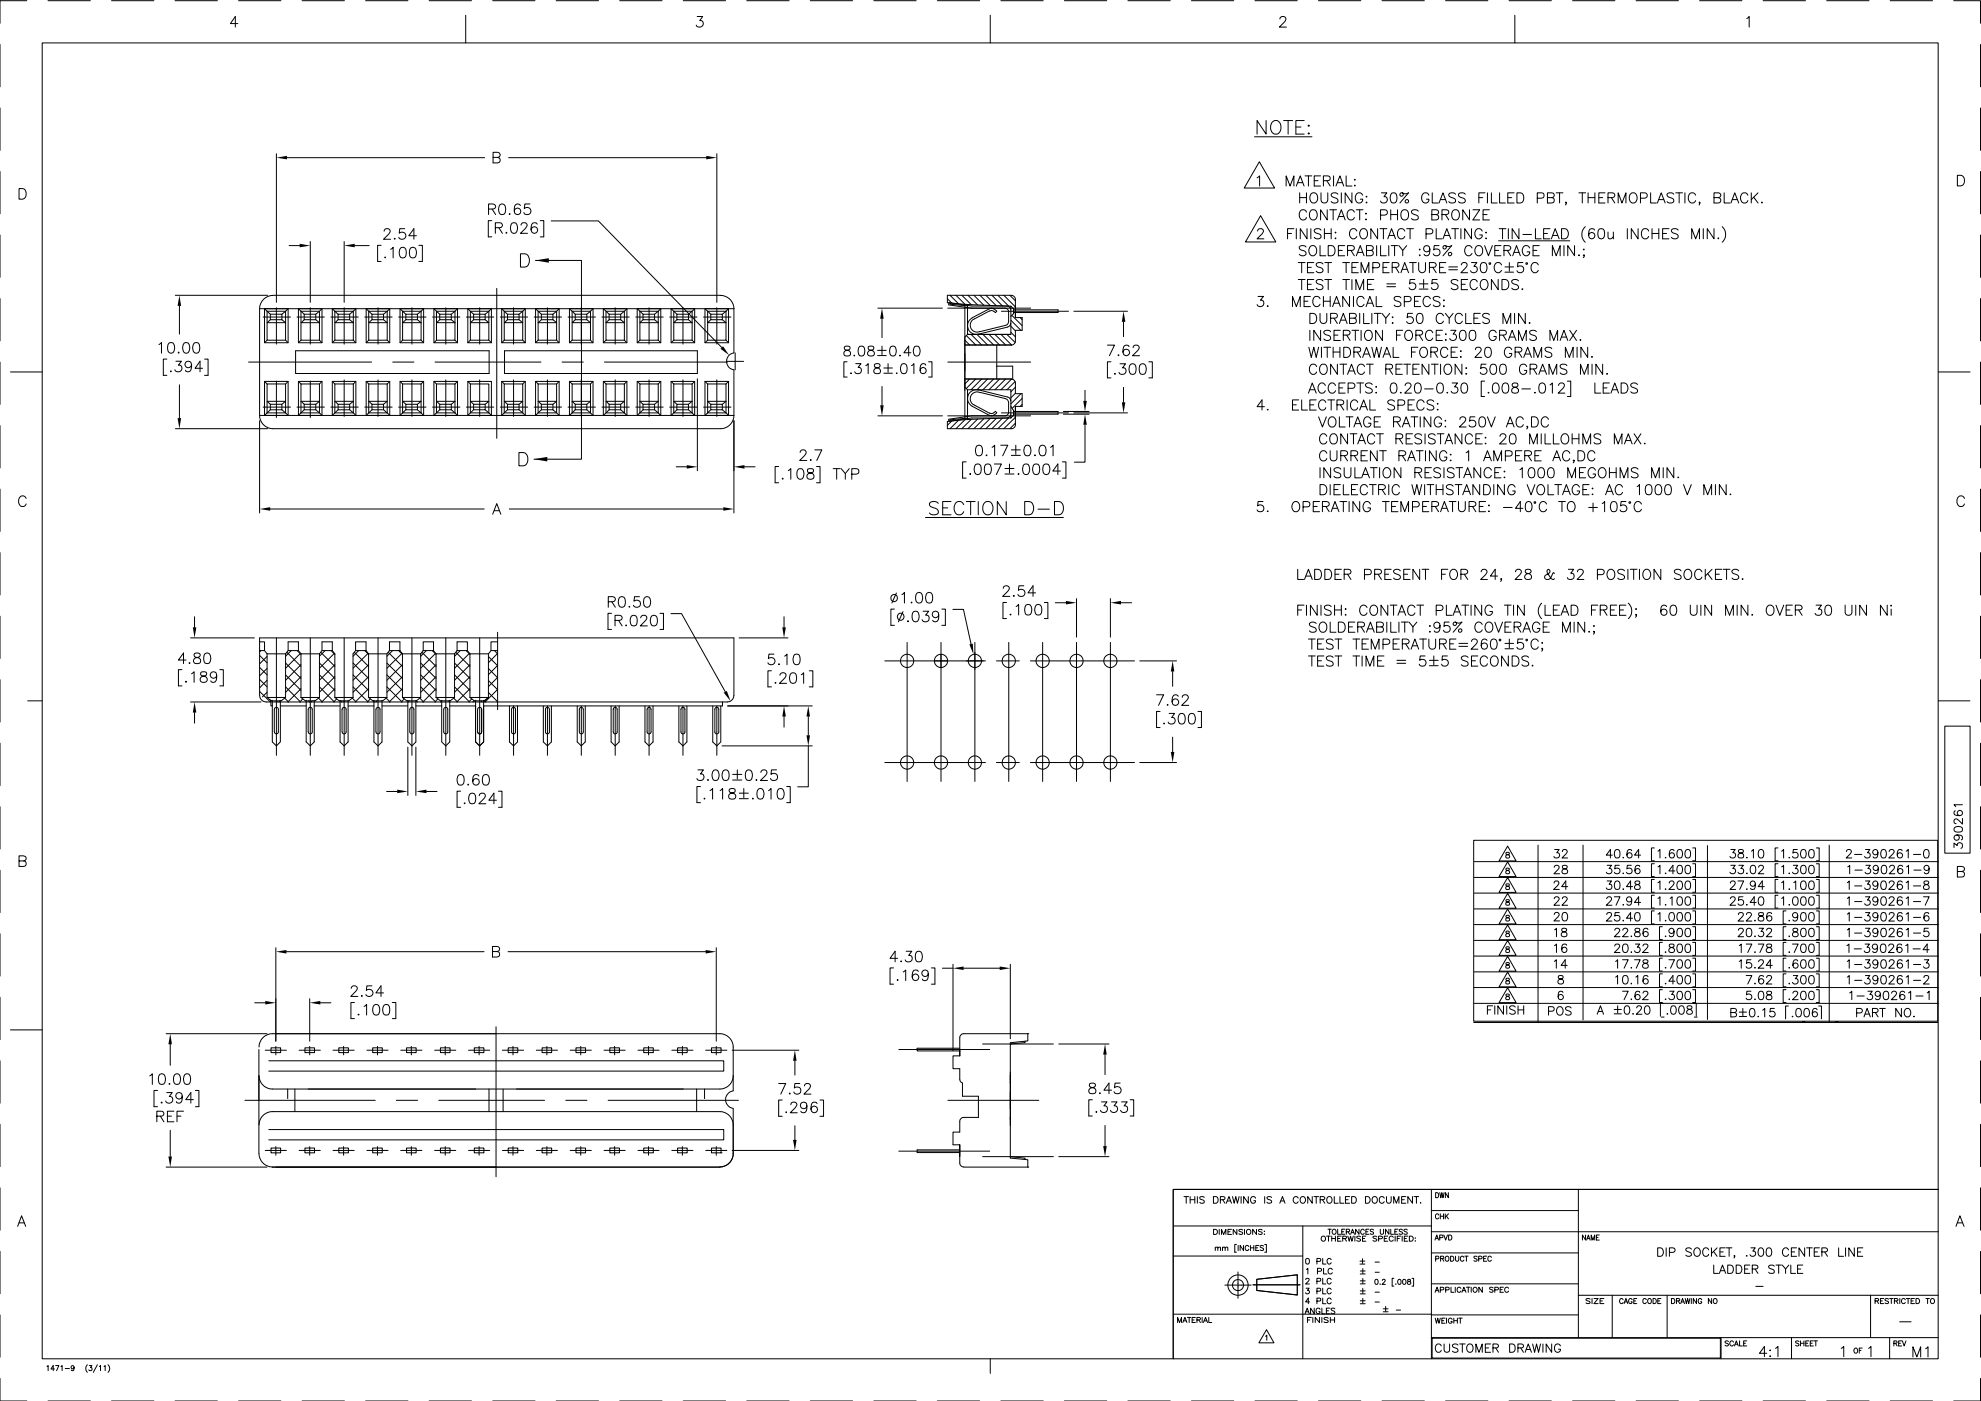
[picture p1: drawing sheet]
<svg xmlns="http://www.w3.org/2000/svg" width="594mm" height="420mm" viewBox="0 0 594 420" stroke-linecap="round" stroke-linejoin="round" font-family="sans-serif">
<g fill="none" stroke="#000" stroke-width=".3">
<path d="M0 13.3v12.7M8 .2h-8v6.8M12.7 12.9h568.5v394.6h-568.5zM14.4 .2h12.7M33.4 .2h12.7M52.5 .2h12.7M71.3 7.1h-2.2l1.5-2.1v3.1M71.5 .2h12.7M90.6 .2h12.7M109.6 .2h12.7M128.7 .2h12.7M139.7 4.6v8.3"/>
<path d="M147.7 .2h12.7M166.8 .2h12.7M185.8 .2h12.7M204.9 .2h12.7M209.1 5h1.6l-.9 1.2a1.02 1.02 0 0 1 1.1 1.2 1.02 1.02 0 0 1-1.4 .7l-.7-.6M223.9 .2h12.7M243 .2h12.7M262 .2h12.7M281.1 .2h12.7M297 4.6v8.3M300.1 .2h12.7M319.2 .2h12.7"/>
<path d="M338.2 .2h12.7M357.3 .2h12.7M376.3 .2h12.7M383.8 5.7l.2-.5 .4-.2 .9 .1a.74 .74 0 0 1 .2 1.1l-1.8 1.9h2.1M395.4 .2h12.7M414.4 .2h12.7M433.5 .2h12.7M452.5 .2h12.7M454.3 4.6v8.3M471.6 .2h12.7M490.6 .2h12.7M509.7 .2h12.7"/>
<path d="M523.8 5.5l.8-.5v3.1M528.7 .2h12.7M547.8 .2h12.7M566.8 .2h12.7M585.9 .2h8v6.8M593.9 13.3v12.7M0 32.4v12.7M379.7 36.2v4l-2.7-4v4M381.4 36.7a1.49 1.49 0 0 1 1.7-.5 1.49 1.49 0 0 1 1 1.5 1.78 1.78 0 0 1-.4 1.9 1.78 1.78 0 0 1-1.9 .4 2.5 2.5 0 0 1-.4-3.3zM384.9 36.2h2.7M386.3 36.2v4M388.6 38.1h1.5"/>
<path d="M391.1 36.2h-2.5v4h2.5M392.3 37.7l.2-.2 .2 .2-.2 .2zM593.9 32.4v12.7M0 51.4v12.7M5.7 56.6h1.1a1.69 1.69 0 0 1 1.1 1.5 1.69 1.69 0 0 1-1.1 1.6h-1.1zM82.9 46.1v44.6M86.1 47.3h59.2M147.9 47.2l1.8-.1a.76 .76 0 0 0 0-1.3l-1.8-.1v3.2h1.3a.82 .82 0 0 0 .8-.6 .82 .82 0 0 0-.3-.9l-.5-.2M152.5 47.3h59.3M215 46.1v44.6M376.2 41h17.2M377 53.3l.7-.6v3.1"/>
<path d="M377.7 48.5l4.5 7.9h-9.1zM385.7 55.8v-3.1l1.2 3.1 1.1-3.1v3.1M388.7 55.8l1.2-3.1 1.2 3.1M389.2 54.8h1.5M389.8 57.8v3.1M389.8 59.3h2M391.4 52.7h2M391.8 57.8v3.1M392.3 40l.2-.2 .2 .2-.2 .2zM392.4 52.7v3.1M393.1 58.3a1.13 1.13 0 0 1 1.3-.4 1.13 1.13 0 0 1 .7 1.1 1.35 1.35 0 0 1-.2 1.4 1.35 1.35 0 0 1-1.5 .3 1.89 1.89 0 0 1-.3-2.4zM394.1 54.2h1.2"/>
<path d="M396 52.7h-1.9v3.1h1.9M396.2 57.8v2.2a1.02 1.02 0 0 0 1 .9 1.02 1.02 0 0 0 1-.9v-2.2M396.9 54.2l1.7-.1 .3-.5-.1-.6-.6-.3h-1.3v3.1M397.9 54.2l1 1.6M399.9 52.7v3.1M400.6 55.8l1.2-3.1 1.2 3.1M401.1 54.8h1.4M401.2 58.3a1.15 1.15 0 0 0-2 .2 1.86 1.86 0 0 0 1.7 1.1l.3 .9a1.36 1.36 0 0 1-2 0M402.3 57.8v3.1M403.7 52.7v3.1h1.7M405.4 57.8v3.1l-2-3.1v3.1M406.1 53.9h.3l-.1 .2z"/>
<path d="M406.3 55.5v.3l-.2-.1zM408.6 58.5a1.13 1.13 0 0 0-1.2-.7 1.13 1.13 0 0 0-1 1.2 1.35 1.35 0 0 0 .3 1.4 1.35 1.35 0 0 0 1.5 .3l.4-.5v-.5h-.7M409.7 59h.3l-.2 .1zM414.3 57.8h1.6l-.9 1.2a.99 .99 0 0 1 1.1 1.1 .99 .99 0 0 1-1.4 .8l-.4-.2-.3-.4M417.3 58a1.03 1.03 0 0 1 1.5 .4 2.66 2.66 0 0 1-.3 2.3 .99 .99 0 0 1-1.4-.4 2.49 2.49 0 0 1 .2-2.3zM420.5 57.8l.3 .3a.58 .58 0 0 1-.7 .7l-.3-.3a.6 .6 0 0 1 .3-.7 .6 .6 0 0 1 .7 .2 1.42 1.42 0 0 0 1.6-.2l-2.6 3.1M428.5 58.5a1.11 1.11 0 0 0-1.3-.7 1.11 1.11 0 0 0-.9 1.2 1.35 1.35 0 0 0 .3 1.4 1.35 1.35 0 0 0 1.5 .3l.4-.5v-.5h-.7M429.5 57.8v3.1h1.8M432 59.9h1.4M436.5 58.3a1.15 1.15 0 0 0-2 .2 1.86 1.86 0 0 0 1.7 1.1l.3 .9a1.36 1.36 0 0 1-2 0M439.4 58.3a1.15 1.15 0 0 0-2 .2l.2 .5 1.5 .6 .3 .9a1.38 1.38 0 0 1-2 0M443.5 59.3h1.1"/>
<path d="M445.3 57.8h-1.8v3.1M446.1 57.8v3.1M447.3 57.8v3.1h1.7M449.7 57.8v3.1h1.7M452.2 59.3h1.1M454.1 57.8h-1.9v3.1h1.9M454.9 57.8h1a1.62 1.62 0 0 1 1.1 1.6 1.62 1.62 0 0 1-1.1 1.5h-1zM461 59.4l1.8-.1 .2-.5-.2-.8-1.8-.2v3.1M464.1 59.3l1.7-.2 .3-.4-.1-.6-.6-.3h-1.3v3.1l1.7-.2 .3-.8-.3-.5-.4-.1M466.7 57.8h2M467.7 57.8v3.1M473.5 57.8h2"/>
<path d="M474.5 57.8v3.1M476.2 59.3h2.1M476.2 57.8v3.1M478.3 57.8v3.1M479.5 59.3h1.1M481.3 57.8h-1.8v3.1h1.8M482.2 59.3l1.8-.2a.71 .71 0 0 0 0-1.1l-1.8-.2v3.1M483.2 59.3l1.1 1.6M489.2 58a1.47 1.47 0 0 1 1.7 .6 1.47 1.47 0 0 1-.3 1.9 1.13 1.13 0 0 1-1.2 .3 1.13 1.13 0 0 1-.8-1.1 1.77 1.77 0 0 1 .6-1.7zM492 59.4h1.3a.81 .81 0 0 0 .7-.8 .81 .81 0 0 0-.7-.8h-1.3v3.1M495 57.8v3.1h1.7M497.5 59.9h1.4"/>
<path d="M501.9 58.3a1.15 1.15 0 0 0-2 .2l.3 .5 1.2 .4a.81 .81 0 0 1 .5 1.1 1.36 1.36 0 0 1-2 0M502.5 57.8h2.1M503.6 57.8v3.1M505.3 57.8v3.1M508.5 58.5a1.14 1.14 0 0 0-1.3-.7 1.14 1.14 0 0 0-.9 1.2 1.35 1.35 0 0 0 .3 1.4 1.35 1.35 0 0 0 1.4 .3l.5-.5M514 59.3h1.3a.79 .79 0 0 0 .7-.9l-.3-.4-.4-.2h-1.3v3.1h1.3a.81 .81 0 0 0 .8-.8 .81 .81 0 0 0-.8-.8M517.1 57.8v3.1h1.7M519.5 59.9h1.5M524.2 58.5a1.13 1.13 0 0 0-1.3-.7 1.13 1.13 0 0 0-.9 1.2 1.36 1.36 0 0 0 .3 1.5 1.36 1.36 0 0 0 1.4 .2l.5-.5M525.2 57.8v3.1M525.9 59.1l1.3 1.8M527.2 57.8l-2 2.1"/>
<path d="M587 52.6h1.1a1.7 1.7 0 0 1 1 1.6 1.7 1.7 0 0 1-1 1.6h-1.1zM593.9 51.4v12.7M0 70.5v12.7M86.7 73.7h3.2M93 72.4v18.3M103.2 72.4v18.3M106.4 73.7h4.3M114.3 73.6h-1.1v4.8h1.1M115.2 69.3l.2-.4 .4-.3 .9 .1a.7 .7 0 0 1 .1 1.1l-1.8 2h2.1M115.5 77l.2 .2-.2 .1zM117.1 74.8l.8-.6v3.1M118.2 71.6h.3l-.1 .2z"/>
<path d="M120.2 74.3a1.03 1.03 0 0 1 1.5 .5 2.76 2.76 0 0 1-.3 2.4 1.05 1.05 0 0 1-1.5-.4 2.48 2.48 0 0 1 .3-2.5zM121.4 68.6h-1.5l-.2 1.3a1.13 1.13 0 0 1 1.7 0 1.13 1.13 0 0 1-.2 1.7 1.13 1.13 0 0 1-1.6-.4M123.2 74.3a1.03 1.03 0 0 1 1.5 .5 2.58 2.58 0 0 1-.3 2.4 1.08 1.08 0 0 1-1.5-.4 2.82 2.82 0 0 1 .3-2.5zM124.9 70.7h-2.3l1.5-2.1v3.2M125.6 73.6h1.1v4.8h-1.1M146.5 62.7h1.4a.79 .79 0 0 0 .7-.9l-.7-.6h-1.4v3.1M147.5 66.2h-1.1v4.8h1.1M147.6 62.7l1 1.6M148.5 68.3l1.9-.1a.76 .76 0 0 0 0-1.3l-1.9-.1v3.2M149.6 68.3l1.1 1.7M150 61.3a1.01 1.01 0 0 1 1.5 .5 2.69 2.69 0 0 1-.3 2.4 1.03 1.03 0 0 1-1.5-.4 2.52 2.52 0 0 1 .3-2.5zM151.8 69.6l.2 .2-.2 .2z"/>
<path d="M152.7 64.2l.2-.1 .1 .1zM153.5 66.9a1.03 1.03 0 0 1 1.5 .5 1.63 1.63 0 0 1-1 2.6 2.06 2.06 0 0 1-.5-3.1zM156 61.6a.91 .91 0 0 0-1.3-.3 2.42 2.42 0 0 0 0 2.9 .98 .98 0 0 0 1.4-.4 .98 .98 0 0 0-.7-1.4 .98 .98 0 0 0-1.2 .9M156.1 76.1h1.3a2.11 2.11 0 0 1 1.4 2 2.11 2.11 0 0 1-1.4 2h-1.3zM156.3 67.5l.5-.7 1 .1a.71 .71 0 0 1 .1 1.1l-1.8 2h2.1M158.9 61.2h-1.5l-.2 1.4a1.12 1.12 0 0 1 1.7-.1 1.12 1.12 0 0 1-.2 1.7 1.12 1.12 0 0 1-1.6-.4M160.6 78.1h13.8v59.6h-14.3M161.1 67.2a.92 .92 0 0 0-.9-.4 .92 .92 0 0 0-.8 .6 1.82 1.82 0 0 0 .8 2.6 .99 .99 0 0 0 1-1 .99 .99 0 0 0-.9-1 .99 .99 0 0 0-1 .9M162 66.2h1.1v4.8h-1.1M165.3 66.3h14.2l37 37.9M377.1 69.3l.2-.4a.95 .95 0 0 1 1.6 .2l-.4 1-1.5 1.5h2M378 64.7l4.6 7.9h-9.1z"/>
<path d="M386.1 70h1.2M388 68.6h-1.9v3M388.7 68.6v3M389.3 78.7h2.1M390.4 78.7v3.1M391.7 74.1a1.15 1.15 0 0 0-2.1 .3l.6 .6 1.2 .4 .3 .8a1.28 1.28 0 0 1-2.1 0M391.8 63.6a1.11 1.11 0 0 0-1.3-.7 1.11 1.11 0 0 0-.9 1.2 1.35 1.35 0 0 0 .3 1.4 1.35 1.35 0 0 0 1.5 .3l.4-.6M392 68.6v3l-2.1-3v3M392.8 74.1a1.13 1.13 0 0 1 1.3-.4 1.13 1.13 0 0 1 .7 1.1 1.34 1.34 0 0 1-.3 1.4 1.34 1.34 0 0 1-1.4 .3 1.85 1.85 0 0 1-.3-2.4zM393.1 68.6v3M393.2 63a1.48 1.48 0 0 1 1.8 .7 1.48 1.48 0 0 1-.3 1.8 1.13 1.13 0 0 1-1.3 .4 1.13 1.13 0 0 1-.7-1.1 1.89 1.89 0 0 1 .5-1.8zM394 78.7h-1.9v3.1h1.9"/>
<path d="M395.9 73.7v3h1.7M396.2 69a1.15 1.15 0 0 0-2.1 .3l.3 .4 1.2 .4a.73 .73 0 0 1 .5 .6 .73 .73 0 0 1-.2 .8 1.31 1.31 0 0 1-1.8-.3M396.7 79.2a1.15 1.15 0 0 0-2 .3l.6 .6 1.2 .4 .2 .8a1.28 1.28 0 0 1-2 0M397.2 70h2M397.2 68.6v3M397.3 78.7h2M398 62.9v3.1l-2-3.1v3.1M398.3 73.7h1a1.62 1.62 0 0 1 1.1 1.5 1.62 1.62 0 0 1-1.1 1.5h-1zM398.3 78.7v3.1M398.8 62.9h2M399.2 68.6v3M399.8 62.9v3.1"/>
<path d="M400.3 69.7h.3l-.1 .2zM400.3 71.5h.3l-.1 .1zM401.1 66l1.2-3.1 1.1 3.1M401.4 75.1h1.1M401.5 64.9h1.5M402.7 78.7h2M403.3 73.7h-1.9v3h1.9M403.7 78.7v3.1M404.1 75.1l1.8-.1 .2-.5-.1-.5-.6-.3h-1.3v3M405.1 75.1l1 1.6M406.1 63.6a1.11 1.11 0 0 0-1.2-.7 1.11 1.11 0 0 0-.9 1.2 1.35 1.35 0 0 0 .3 1.4 1.35 1.35 0 0 0 1.4 .3l.4-.6M406.7 76.7l1.2-3 1.2 3"/>
<path d="M406.7 62.9h2.1M406.9 69.3a1.14 1.14 0 0 0-1.3-.7 1.14 1.14 0 0 0-.9 1.1 1.34 1.34 0 0 0 .3 1.5 1.34 1.34 0 0 0 1.4 .3l.5-.6M407.2 75.7h1.4M407.3 78.7h-1.9v3.1h1.9M407.8 62.9v3.1M408.3 68.7a1.5 1.5 0 0 1 1.8 .9 1.5 1.5 0 0 1-.6 1.9 1.45 1.45 0 0 1-1.7-.7 1.45 1.45 0 0 1 .3-1.8zM409.5 64.1h.3l-.1 .1zM409.5 65.8l.2-.1 .1 .1zM409.8 60.6l.2 .1-.2 .2zM409.8 75.1l1.7-.1 .3-.5-.3-.7-1.7-.1v3l1.7-.2a.8 .8 0 0 0 .3-.8 .8 .8 0 0 0-.7-.6M412.8 73.7v3M413.1 68.6v3l-2-3v3"/>
<path d="M413.8 68.6h2.1M414 64.5l1.8-.2a.82 .82 0 0 0 0-1.3l-1.8-.1v3.1M414 73.7v3h1.8M414.9 68.6v3M416.2 71.6l1.1-3 1.2 3M416.5 73.7v3M416.6 78.7h-1.9v3.1h1.9M416.6 70.6h1.5M417.1 62.9v3.1M417.1 64.3h2M417.2 73.7h2M418.2 73.7v3"/>
<path d="M419.1 62.9v3.1M419.5 73.7l1.2 1.4v1.6M420.7 63a1.41 1.41 0 0 1 1.6 .5 1.41 1.41 0 0 1 0 1.7 1.11 1.11 0 0 1-1.3 .8 1.11 1.11 0 0 1-.9-1.2 1.91 1.91 0 0 1 .6-1.8zM421.3 69.3a1.11 1.11 0 0 0-1.3-.7 1.11 1.11 0 0 0-.9 1.1 1.32 1.32 0 0 0 .3 1.5 1.32 1.32 0 0 0 1.4 .3l.5-.6M421.9 68.6h2M421.9 73.7l-1.2 1.4M422.7 78.7h2M422.9 68.6v3M423.7 78.7v3.1M425.3 63.3a1.15 1.15 0 0 0-2 .3 1.88 1.88 0 0 0 1.7 1l.3 .9a1.36 1.36 0 0 1-2 0M425.4 78.7v2.2a1.02 1.02 0 0 0 1.1 .9 1.02 1.02 0 0 0 1-.9v-2.2M425.6 74.8h.3l-.2 .2z"/>
<path d="M425.6 76.5h.3l-.2 .2zM427.7 70.1h1.3l.5-.2a.81 .81 0 0 0-.1-1.2l-1.7-.1v3M428.8 74.7a.94 .94 0 0 1-1.3 .7 .94 .94 0 0 1-.3-1.5 .94 .94 0 0 1 1.5 .2 2.85 2.85 0 0 1-.3 2.4 .86 .86 0 0 1-1.3-.3M429.4 64.3l1.7-.1 .3-.4-.1-.6-.6-.3h-1.3v3.1h1.3a.81 .81 0 0 0 .7-.8 .81 .81 0 0 0-.7-.9M430.7 68.6v3h1.7M431.5 60.9l1.2-3.1 1.2 3.1M431.5 73.7h-1.4l-.1 1.3a1.07 1.07 0 0 1 1.6 0 1.07 1.07 0 0 1-.2 1.6 1.07 1.07 0 0 1-1.6-.5M432.4 64.3l1.8-.1 .3-.4-.2-.6-.6-.3h-1.3v3.1M432.7 71.6l1.2-3 1.2 3M433.2 70.6h1.4M433.4 73.7l.3 .3a.61 .61 0 0 1-.7 .7l-.3-.6a.82 .82 0 0 1 1.5-.1l1.2-.3-2.7 3M433.4 64.3l1.1 1.7"/>
<path d="M433.6 78.7h-1.9v3.1h1.9M434.5 75.8l.6-.1 .3 .3a.63 .63 0 0 1-.8 .7l-.3-.3zM435.4 68.6h2M435.6 63.3a1.13 1.13 0 0 1 1.3-.4 1.13 1.13 0 0 1 .7 1.2 1.33 1.33 0 0 1-.2 1.4 1.33 1.33 0 0 1-1.5 .3 2.04 2.04 0 0 1-.3-2.5zM436.4 68.6v3M438.1 68.6v3M438.2 79.5l.6-.8h.6l.4 .3a.95 .95 0 0 1-.3 1.3l-1.4 1.5h2M440.7 62.9v3.1l-2-3.1v3.1M441.3 68.6v3l-2.1-3v3M441.3 78.7h1.6l-.9 1.2a1.02 1.02 0 0 1 .9 1.5 1.02 1.02 0 0 1-1.7 .1l-.2-.3M441.5 74.4a1.14 1.14 0 0 0-1.3-.7 1.14 1.14 0 0 0-1 1.1 1.34 1.34 0 0 0 .3 1.4 1.34 1.34 0 0 0 1.5 .3l.5-.5M441.7 62.9h2l-2 3.1h2"/>
<path d="M442.9 73.8a1.52 1.52 0 0 1 1.8 1 1.52 1.52 0 0 1-1 1.9 1.61 1.61 0 0 1-1.4-1.1 1.61 1.61 0 0 1 .6-1.8zM444.3 78.9a1.02 1.02 0 0 1 1.5 .4 1.56 1.56 0 0 1-1 2.5 2 2 0 0 1-.5-2.9zM444.5 69.3a1.14 1.14 0 0 0-1.3-.7 1.14 1.14 0 0 0-.9 1.1 1.34 1.34 0 0 0 .3 1.5 1.34 1.34 0 0 0 1.4 .3l.5-.6v-.5h-.8M444.8 64.3h1.1M445.2 73.7l1.2 3 1.1-3M445.6 69.6v.3zM445.6 71.3v.3zM446.7 62.9h-1.9v3.1h1.9M448.3 75.1h1.1M449.4 72.2h21.3M449.6 68.6h2M450.1 73.7h-1.8v3h1.8"/>
<path d="M450.3 79.5a1.14 1.14 0 0 0-1.3-.8 1.14 1.14 0 0 0-.9 1.2 1.34 1.34 0 0 0 .3 1.4 1.34 1.34 0 0 0 1.4 .3l.5-.5M450.6 68.6v3M451 75.1h1.3a.8 .8 0 0 0 .7-.9l-.2-.4-.5-.1h-1.3v3M452 75.1l1 1.6M452.3 68.6v3M452.6 78.7v2.6M453.6 76.7l1.2-3 1.1 3M454.1 75.7h1.4M455.5 68.6v3l-2-3v3M456.7 78.7h-1.5l-.1 1.4a1.07 1.07 0 0 1 1.6 0 1.07 1.07 0 0 1-.2 1.6 1.07 1.07 0 0 1-1.6-.5M456.7 70.3h2.6M458.7 74.4a1.14 1.14 0 0 0-1.3-.7 1.14 1.14 0 0 0-.9 1.1 1.34 1.34 0 0 0 .3 1.4 1.34 1.34 0 0 0 1.5 .3l.4-.5v-.5h-.7"/>
<path d="M459.7 75.1h1.2M460.5 68.6v3h1.7M461.3 79.5a1.11 1.11 0 0 0-1.3-.8 1.11 1.11 0 0 0-.9 1.2 1.33 1.33 0 0 0 .3 1.4 1.33 1.33 0 0 0 1.5 .3l.4-.5M461.6 73.7h-1.9v3h1.9M462.9 70h1.2M464.8 68.6h-1.9v3h1.9M465.2 71.6l1.2-3 1.2 3M465.5 76.7v-3l1.2 3 1.2-3v3M465.7 70.6h1.4M468.3 68.6h1a1.62 1.62 0 0 1 1.1 1.5 1.62 1.62 0 0 1-1.1 1.5h-1zM469 73.7v3M469.7 60.7h-.3l.2-.1 .1 .1-.3 .8"/>
<path d="M472.2 73.7v3l-2-3v3M473.5 76.4l.2 .1-.2 .2zM474.8 74.8h.3l-.1 .2zM475.1 76.5l-.1 .2-.2-.2h.3l-.3 .8M475.4 68a3.1 3.1 0 0 0 0 4.6M478.2 69a.9 .9 0 0 0-.9-.4 .9 .9 0 0 0-.8 .5 1.85 1.85 0 0 0 .8 2.5 .95 .95 0 0 0 1-.8 .95 .95 0 0 0-.9-1.1 .95 .95 0 0 0-1 .9M479.6 68.7a1.08 1.08 0 0 1 1.5 .4 2.63 2.63 0 0 1-.3 2.4 .99 .99 0 0 1-1.5-.5 2.66 2.66 0 0 1 .3-2.3zM482.2 69.6l.1 1.9 .8 .1 .7-.6M483.8 69.6v2M485.3 60.9v-3.1l1.1 3.1 1.2-3.1v3.1M488 68.6v3M491.2 68.6v3l-2-3v3"/>
<path d="M494.4 69.3a1.11 1.11 0 0 0-1.3-.7 1.11 1.11 0 0 0-.9 1.1 1.32 1.32 0 0 0 .3 1.5 1.32 1.32 0 0 0 1.5 .3l.4-.6M495.4 70h2.1M495.4 68.6v3M497 60.9l1.2-3.1 1.2 3.1M497.5 68.6v3M498.6 70h1.2M500.5 68.6h-1.9v3h1.9M503.3 69a1.15 1.15 0 0 0-2.1 .3l.3 .4 1.2 .4a.73 .73 0 0 1 .5 .6 .73 .73 0 0 1-.2 .8 1.3 1.3 0 0 1-1.8-.3M507.3 71.6v-3l1.2 3 1.2-3v3M509.8 60.7h-.3l.2-.1 .1 .1-.3 .8M510.8 68.6v3M514 68.6v3l-2-3v3"/>
<path d="M515.2 71.5h.3l-.2 .1zM516.5 68a3.1 3.1 0 0 1 0 4.6M519.1 60.9l1.1-3.1 1.2 3.1M528.4 60.6l.1 .1-.1 .2zM593.9 70.5v12.7M0 89.5v12.7M52.6 88.6h27.7M53.8 91.7v8.5M77.9 92.6v32M77.9 92.6h142.2M78.9 95.1h8.2M79.3 92.6h7.1v10.2h-7.1z"/>
<path d="M79.3 92.6l1.8 1.6M80.1 93.3h5.5v8.7h-5.5zM81.1 94.2h3.4v1.7h-3.4zM81.1 95.9l-1 .9h5.5l-1.1-.9M81.8 88.6a4 4 0 0 0-3.9 4M81.8 88.6h134.3M82.9 92.3v10.9M86.4 92.6l-1.9 1.6M89.1 95.1h8.2M89.5 92.6h7.1v10.2h-7.1zM89.5 92.6l1.7 1.6M90.3 93.3h5.5v8.7h-5.5z"/>
<path d="M91.2 94.2h3.5v1.7h-3.5zM91.2 95.9l-.9 .9h5.5l-1.1-.9M93 92.3v10.9M96.6 92.6l-1.9 1.6M99.2 95.1h8.2M99.7 92.6h7v10.2h-7zM99.7 92.6l1.7 1.6M100.4 93.3h5.6v8.7h-5.6zM101.4 94.2h3.5v1.7h-3.5zM101.4 95.9l-.9 .9h5.5l-1.1-.9M103.2 92.3v10.9M106.7 92.6l-1.8 1.6"/>
<path d="M109.4 95.1h8.2M109.8 92.6h7.1v10.2h-7.1zM109.8 92.6l1.7 1.6M110.6 93.3h5.5v8.7h-5.5zM111.5 94.2h3.5v1.7h-3.5zM111.5 95.9l-.9 .9h5.5l-1.1-.9M113.4 92.3v10.9M116.9 92.6l-1.9 1.6M119.5 95.1h8.3M120 92.6h7v10.2h-7zM120 92.6l1.7 1.6M120.7 93.3h5.6v8.7h-5.6z"/>
<path d="M121.7 94.2h3.5v1.7h-3.5zM121.7 95.9l-.9 .9h5.5l-1.1-.9M123.5 92.3v10.9M127 92.6l-1.8 1.6M129.7 95.1h8.2M130.1 92.6h7.1v10.2h-7.1zM130.1 92.6l1.8 1.6M130.9 93.3h5.5v8.7h-5.5zM131.9 94.2h3.4v1.7h-3.4zM131.9 95.9l-1 .9h5.5l-1.1-.9M133.7 92.3v10.9M137.2 92.6l-1.9 1.6"/>
<path d="M139.9 95.1h8.2M140.3 92.6h7.1v10.2h-7.1zM140.3 92.6l1.7 1.6M141.1 93.3h5.5v8.7h-5.5zM142 94.2h3.5v1.7h-3.5zM142 95.9l-.9 .9h5.5l-1.1-.9M143.8 92.3v10.9M147.4 92.6l-1.9 1.6M149 86.5v44.9M150 95.1h8.2M150.5 92.6h7v10.2h-7zM150.5 92.6l1.7 1.6"/>
<path d="M151.2 93.3h5.6v8.7h-5.6zM152.2 94.2h3.5v1.7h-3.5zM152.2 95.9l-.9 .9h5.5l-1.1-.9M154 92.3v10.9M157.5 92.6l-1.8 1.6M160.2 95.1h8.2M160.6 92.6h7.1v10.2h-7.1zM160.6 92.6l1.7 1.6M161.4 93.3h5.5v8.7h-5.5zM162.3 94.2h3.5v1.7h-3.5zM162.3 95.9l-.9 .9h5.5l-1.1-.9M164.2 92.3v10.9"/>
<path d="M167.7 92.6l-1.9 1.6M170.3 95.1h8.3M170.8 92.6h7v10.2h-7zM170.8 92.6l1.7 1.6M171.6 93.3h5.5v8.7h-5.5zM172.5 94.2h3.5v1.7h-3.5zM172.5 95.9l-.9 .9h5.5l-1.1-.9M174.3 92.3v10.9M177.8 92.6l-1.8 1.6M180.5 95.1h8.2M180.9 92.6h7.1v10.2h-7.1zM180.9 92.6l1.8 1.6"/>
<path d="M181.7 93.3h5.5v8.7h-5.5zM182.7 94.2h3.4v1.7h-3.4zM182.7 95.9l-1 .9h5.5l-1.1-.9M184.5 92.3v10.9M188 92.6l-1.9 1.6M190.7 95.1h8.2M191.1 92.6h7.1v10.2h-7.1zM191.1 92.6l1.7 1.6M191.9 93.3h5.5v8.7h-5.5zM192.8 94.2h3.5v1.7h-3.5zM192.8 95.9l-.9 .9h5.5l-1.1-.9M194.6 92.3v10.9"/>
<path d="M198.2 92.6l-1.9 1.6M200.8 95.1h8.2M201.3 92.6h7v10.2h-7zM201.3 92.6l1.7 1.6M202.1 93.3h5.5v8.7h-5.5zM203 94.2h3.5v1.7h-3.5zM203 95.9l-.9 .9h5.5l-1.1-.9M204.8 92.3v10.9M208.3 92.6l-1.8 1.6M211 95.1h8.2M211.4 92.6h7.1v10.2h-7.1zM211.4 92.6l1.7 1.6"/>
<path d="M212.2 93.3h5.5v8.7h-5.5zM213.1 94.2h3.5v1.7h-3.5zM213.1 95.9l-.9 .9h5.5l-1.1-.9M215 92.3v10.9M216.1 88.6a4 4 0 0 1 4 4M218.5 92.6l-1.9 1.6M220.1 92.6v13.2M263.3 92.4h19.3M264.5 95.6v5.7M284.1 89.6l1.3 1.3M284.2 92.4h24.9M284.9 90.8v.4l5.3 .5"/>
<path d="M284.9 88.6l2.5 2.5M286.7 88.6l2.7 2.7M288.5 88.6l2.8 2.8M289.3 91.3l13.8 .5M290.2 91.3v9h12.9M290.3 88.6l2.9 2.8M291.5 95.3a2.62 2.62 0 0 0-1.2 3.3 2.62 2.62 0 0 0 3.1 1.6M292.1 88.6l2.9 2.9M293.9 88.6l3 3M295.7 88.6l3.1 3.1M296.7 93.3l-4.5 2.3a2.06 2.06 0 0 0-1.1 2.7 2.06 2.06 0 0 0 2.7 1.1M297.5 88.6l3.1 3.1"/>
<path d="M298.1 92.7a1.1 1.1 0 0 0-1.3-.1l-5.3 2.7M298.2 92.7l.7 .6-.4 .5a1.45 1.45 0 0 0-1.8-.5M299.3 88.6l3.2 3.2M300.3 93.3h20.1M301 88.6l3.5 3.4M301.4 92.4l.6 .2 .4 .6 .1 3.2a1.21 1.21 0 0 1-.9 1.2M301.5 97.6l-7.7 1.9M302 91.8a1.1 1.1 0 0 1 1.1 1M302 91.8h-10.5l-7-1v.6l6.8 1M302.9 88.6l1.6 1.6M303.1 96.9a1.21 1.21 0 0 1-.9 1.1l-8.9 2.2M303.1 91.8v8.5h-12.9l-.9 .8v2.4h14"/>
<path d="M303.1 91.8l.9 .8v1.5l-.9 .8M303.1 96.1l3.1 3M303.1 97.8l1.4 1.4M303.1 99.7l1.4 1.3M303.3 88.6h-19.2v2.2l5.2 .5v19.8M303.3 88.6l.7 .2 .5 .6v5.9h2v3.8h-2v3.6l-.5 .6-.7 .2M303.5 94.7l3 3M304 92.9h13.3v.8h-13.3M304.4 93.7l.1 .1M305.9 95.3l.6 .6M322 93.3h16.1M336.9 96.5v4.5"/>
<path d="M377.3 88.9h1.6l-.9 1.1a1.02 1.02 0 0 1 .9 1.5 1.02 1.02 0 0 1-1.8 .2l-.1-.3M380 91.8h.3l-.1 .1zM387.6 91.9v-3l1.1 3 1.2-3v3M389.3 83.8h2.1M390.4 83.8v3.1M391.1 90.3h1.1M392.1 80.2h1.1M392.1 85.3h1.1M392.8 94h1a1.62 1.62 0 0 1 1.1 1.5 1.62 1.62 0 0 1-1.1 1.5h-1zM392.8 99.1v3M393 88.9h-1.9v3h1.9M394 83.8h-1.9v3.1h1.9"/>
<path d="M395.9 89.6a1.11 1.11 0 0 0-1.3-.7 1.11 1.11 0 0 0-.9 1.1 1.34 1.34 0 0 0 .3 1.5 1.34 1.34 0 0 0 1.4 .3l.5-.6M395.9 94v2.1a1.02 1.02 0 0 0 1 .9 1.02 1.02 0 0 0 1-.9v-2.1M396 99.1v3l-2-3v3M396.7 84.2a1.15 1.15 0 0 0-2 .3l.6 .6 1.2 .5 .2 .8a1.28 1.28 0 0 1-2 0M396.9 90.3h2M396.9 88.9v3M397.3 83.8h2M398.3 83.8v3.1M398.9 88.9v3M399 95.4l1.8-.1 .3-.5-.2-.5-.6-.3h-1.3v3M399 99.5a1.17 1.17 0 0 0-2 .3l.3 .4 1.2 .4a.76 .76 0 0 1 .3 1.3 1.38 1.38 0 0 1-1.8-.3M399.6 91.9l1.2-3 1.2 3"/>
<path d="M400 90.9h1.5M400 95.4l1.1 1.6M401.7 97l1.1-3 1.2 3M402 99.1h-2v3h2M402.1 96h1.5M402.7 83.8h2M403.7 83.8v3.1M404.7 88.9v3l-2-3v3M404.7 95.4l1.7-.1 .3-.5-.3-.7-1.7-.1v3l1.7-.1a.8 .8 0 0 0 .3-.9 .8 .8 0 0 0-.7-.6M405.4 80.2h1.2M405.4 83.8v3.1M405.4 99.1h2.1"/>
<path d="M405.9 88.9v3M406.4 99.1v3M406.6 86.9v-3.1l1.2 3.1 1.1-3.1v3.1M407.8 94v3M408.2 81.8v-3.1l1.2 3.1 1.1-3.1v3.1M408.2 99.1v3M408.9 94v3h1.8M409.1 89.6a1.11 1.11 0 0 0-1.3-.7 1.11 1.11 0 0 0-.9 1.1 1.32 1.32 0 0 0 .3 1.5 1.32 1.32 0 0 0 1.4 .3l.5-.6M409.5 99.5a1.13 1.13 0 0 1 1.3-.4 1.13 1.13 0 0 1 .7 1.1 1.33 1.33 0 0 1-.3 1.4 1.33 1.33 0 0 1-1.4 .3 1.85 1.85 0 0 1-.3-2.4zM409.7 91.9l1.1-3 1.2 3M410.1 85.3h1.1M410.1 90.9h1.4"/>
<path d="M411.4 94v3M411.7 80.3h1.3l.6-.2a.81 .81 0 0 0-.2-1.2l-1.7-.2v3.1M412 83.8h-1.9v3.1h1.9M412.1 94h2M412.7 88.9v3h1.7M413.1 94v3M414.4 94l1.2 1.4v1.6M414.6 99.1v3l-2.1-3v3M414.7 80.2h1.2M415.9 85.1h2.6M415.9 86h2.6M416.8 94l-1.2 1.4"/>
<path d="M417.5 95.1h.3l-.2 .2zM417.5 96.9h.3l-.2 .1zM417.5 80.2h1.3a.8 .8 0 0 0 .7-.9l-.3-.4-.4-.2h-1.3v3.1M418.5 80.2l1 1.6M420.1 81.8l1.2-3.1 1.1 3.1M420.1 89.3a1.15 1.15 0 0 0-2 .3l.2 .4 1.2 .5a.76 .76 0 0 1 .3 1.3 1.3 1.3 0 0 1-1.7-.3M420.5 80.8h1.5M420.7 99.1h-1.9v3M421.1 90.5h1.3l.6-.3a.81 .81 0 0 0-.1-1.2l-1.8-.1v3M421.9 99.2a1.45 1.45 0 0 1 1.7 .6 1.45 1.45 0 0 1-.3 1.8 1.11 1.11 0 0 1-1.3 .5 1.11 1.11 0 0 1-.7-1.2 1.73 1.73 0 0 1 .6-1.7zM423.6 94h-1.5l-.1 1.3a1.08 1.08 0 0 1 1.6-.1 1.08 1.08 0 0 1-.2 1.7 1.08 1.08 0 0 1-1.5-.5M424.2 90.3h1.1"/>
<path d="M424.3 83.8h-1.4l-.2 1.3a1.08 1.08 0 0 1 1.6 0 1.08 1.08 0 0 1-.2 1.6 1.08 1.08 0 0 1-1.5-.4M425.2 94.1a1.02 1.02 0 0 1 1.4 .4 2.06 2.06 0 0 1-.7 2.5h-.3a1.92 1.92 0 0 1-.4-2.9zM425.6 85.1h2.6M425.6 86.7h2.6M426 88.9h-1.8v3h1.8M426.9 83.8v2.6M428.7 80.2h1.3a.8 .8 0 0 0 .7-.9l-.3-.4-.4-.2h-1.3v3.1M429 89.6a1.13 1.13 0 0 0-1.3-.7 1.13 1.13 0 0 0-.9 1.1 1.33 1.33 0 0 0 .3 1.5 1.33 1.33 0 0 0 1.4 .3l.5-.6M429.7 99.8a1.14 1.14 0 0 0-1.3-.7 1.14 1.14 0 0 0-.9 1.1 1.35 1.35 0 0 0 .3 1.5 1.35 1.35 0 0 0 1.5 .2l.4-.5M429.7 80.2l1 1.6M431 83.8h-1.5l-.1 1.3a1.08 1.08 0 0 1 1.6 0 1.08 1.08 0 0 1-.2 1.6 1.08 1.08 0 0 1-1.5-.4M431.7 80.2h1.2"/>
<path d="M431.8 89.3a1.15 1.15 0 0 0-2 .3l.3 .4 1.2 .5a.74 .74 0 0 1 .5 .5 .74 .74 0 0 1-.3 .8 1.31 1.31 0 0 1-1.7-.3M432.6 99.1h-1.9v3h1.9M432.9 90h.3l-.2 .2zM432.9 91.8h.3l-.2 .1zM432.9 94.7a1.11 1.11 0 0 0-1.3-.7 1.11 1.11 0 0 0-.9 1.1 1.33 1.33 0 0 0 .3 1.5 1.33 1.33 0 0 0 1.4 .3l.5-.6M433.4 94l1.2 1.4v1.6M434.5 80.1h2.6M434.5 80.9h2.6M435.1 99.1h1.5l-.8 1.1a1.02 1.02 0 0 1 .9 1.4 1.02 1.02 0 0 1-1.6 .3l-.3-.4M435.8 94l-1.2 1.4M437.2 84.2a1.15 1.15 0 0 0-2 .3l.3 .5 1.1 .4a.73 .73 0 0 1 .6 .5 .73 .73 0 0 1-.3 .8 1.3 1.3 0 0 1-1.7-.3M438.1 99.2a1.02 1.02 0 0 1 1.4 .4 2.07 2.07 0 0 1-.7 2.5h-.3a1.92 1.92 0 0 1-.4-2.9z"/>
<path d="M438.2 85.3h1.2M438.5 94.7a1.11 1.11 0 0 0-1.2-.7 1.11 1.11 0 0 0-.9 1.1 1.32 1.32 0 0 0 .2 1.5 1.32 1.32 0 0 0 1.5 .3l.4-.6M439.5 94v3h1.8M440.1 83.8h-1.9v3.1h1.9M441 99.2a1.07 1.07 0 0 1 1.5 .4 2.65 2.65 0 0 1-.3 2.3 .99 .99 0 0 1-1.5-.4 2.66 2.66 0 0 1 .3-2.3zM442 95.4h1.2M443 84.5a1.11 1.11 0 0 0-1.2-.7 1.11 1.11 0 0 0-.9 1.2 1.34 1.34 0 0 0 .3 1.4 1.34 1.34 0 0 0 1.4 .3l.4-.6M443.9 94h-1.9v3h1.9M444.2 84.2a1.13 1.13 0 0 1 1.3-.3 1.13 1.13 0 0 1 .7 1.1 1.34 1.34 0 0 1-.3 1.4 1.34 1.34 0 0 1-1.4 .3 1.85 1.85 0 0 1-.3-2.5zM446.7 94.4a1.15 1.15 0 0 0-2.1 .3l.3 .4 1.2 .4a.73 .73 0 0 1 .5 .6 .73 .73 0 0 1-.2 .8 1.31 1.31 0 0 1-1.8-.3M448.7 99.8a1.11 1.11 0 0 0-1.3-.8 1.11 1.11 0 0 0-.9 1.2 1.32 1.32 0 0 0 .3 1.5 1.32 1.32 0 0 0 1.5 .2l.4-.5v-.5h-.7M449.3 83.8v3.1l-2-3.1v3.1"/>
<path d="M450.4 83.8h1a1.62 1.62 0 0 1 1.1 1.5 1.62 1.62 0 0 1-1.1 1.6h-1zM450.7 97v-3l1.2 3 1.1-3v3M451.3 80.1h2.6M451.3 81.6h2.6M454.2 94v3M455.4 84.2a1.15 1.15 0 0 0-2.1 .3l.6 .6 1.2 .5 .3 .8a1.28 1.28 0 0 1-2.1 0M456.5 86.6l.2 .1-.2 .2zM457.4 94v3l-2-3v3M458.6 96.9h.2l-.1 .1zM460.8 99.5a1.15 1.15 0 0 0-2.1 .3l.3 .4 1.5 .6 .3 .8a1.3 1.3 0 0 1-2.1 0M470.7 99.1l2.1 3M472.8 99.1l-2.1 3"/>
<path d="M593.9 89.5v12.7M0 108.6v12.7M3.1 111.5h9.6M47.7 103.3l.7-.6v3.2M50 107.7h-1v4.9h1M50.7 102.9a1.05 1.05 0 0 1 1.5 .4 1.63 1.63 0 0 1-1.1 2.6 2.06 2.06 0 0 1-.4-3zM51.2 111.2l.2 .1-.2 .2zM52.7 108.3h1.7l-.9 1.2a1.07 1.07 0 0 1 1 1.5 1.07 1.07 0 0 1-1.8 .3l-.2-.4M53.6 105.6l.1 .1-.1 .2zM53.8 115.4v10M55.2 102.9a1.03 1.03 0 0 1 1.5 .4 1.63 1.63 0 0 1-1 2.6 2.06 2.06 0 0 1-.5-3zM57.4 109.4a1 1 0 0 1-1.3 .8 1 1 0 0 1-.4-1.5 1 1 0 0 1 1.6 .1 2.73 2.73 0 0 1-.3 2.5 .9 .9 0 0 1-1.4-.3"/>
<path d="M58.3 102.9a1.08 1.08 0 0 1 1.5 .4 2.86 2.86 0 0 1-.3 2.4 1.01 1.01 0 0 1-1.5-.4 2.52 2.52 0 0 1 .3-2.4zM60.7 110.4h-2.2l1.5-2.1v3.2M61.3 107.7h1.1v4.9h-1.1M74.5 108.6h36.9M79.3 114.4h7.1v10.2h-7.1zM79.3 114.4l.8 .7M80.1 115.1h5.5v8.7h-5.5zM80.1 102l-.8 .8M82.9 114.3v10.9M85.6 102l.8 .8M86.4 114.4l-.8 .7M88.6 105.2h58.1v6.8h-58.1z"/>
<path d="M89.5 114.4h7.1v10.2h-7.1zM89.5 114.4l.8 .7M90.3 115.1h5.5v8.7h-5.5zM90.3 102l-.8 .8M93 114.3v10.9M95.8 102l.8 .8M96.6 114.4l-.8 .7M99.7 114.4h7v10.2h-7zM99.7 114.4l.7 .7M100.4 115.1h5.6v8.7h-5.6zM100.4 102l-.7 .8M103.2 113.9v11"/>
<path d="M106 102l.7 .8M106.7 114.4l-.7 .7M109.8 114.4h7.1v10.2h-7.1zM109.8 114.4l.8 .7M110.6 115.1h5.5v8.7h-5.5zM110.6 102l-.8 .8M113.4 113.9v11M116.1 102l.8 .8M116.9 114.4l-.8 .7M117.8 108.6h6.3M120 114.4h7v10.2h-7zM120 114.4l.7 .7"/>
<path d="M120.7 115.1h5.6v8.7h-5.6zM120.7 102l-.7 .8M123.5 113.9v11M126.3 102l.7 .8M127 114.4l-.7 .7M130.1 114.4h7.1v10.2h-7.1zM130.1 114.4l.8 .7M130.5 108.6h31.7M130.9 115.1h5.5v8.7h-5.5zM130.9 102l-.8 .8M133.7 113.9v11M136.4 102l.8 .8"/>
<path d="M137.2 114.4l-.8 .7M140.3 114.4h7.1v10.2h-7.1zM140.3 114.4l.8 .7M141.1 115.1h5.5v8.7h-5.5zM141.1 102l-.8 .8M143.8 113.9v11M146.6 102l.8 .8M150.5 114.4h7v10.2h-7zM150.5 114.4l.7 .7M151.2 115.1h5.6v8.7h-5.6zM151.2 102l-.7 .8M151.3 105.2h57.8v6.8h-57.8z"/>
<path d="M154 113.9v11M156.8 102l.7 .8M157.5 114.4l-.7 .7M160.6 114.4h7.1v10.2h-7.1zM160.6 114.4l.8 .7M161.4 115.1h5.5v8.7h-5.5zM161.4 102l-.8 .8M164.2 113.9v11M166.9 102l.8 .8M167.7 114.4l-.8 .7M168.6 108.6h6.3M170.8 114.4h7v10.2h-7z"/>
<path d="M170.8 114.4l.8 .7M171.6 115.1h5.5v8.7h-5.5zM171.6 102l-.8 .8M174.3 113.9v11M177.1 102l.7 .8M177.8 114.4l-.7 .7M180.9 114.4h7.1v10.2h-7.1zM180.9 114.4l.8 .7M181.3 108.6h36.8M181.7 115.1h5.5v8.7h-5.5zM181.7 102l-.8 .8M184.5 113.9v11"/>
<path d="M187.2 102l.8 .8M188 114.4l-.8 .7M191.1 114.4h7.1v10.2h-7.1zM191.1 114.4l.8 .7M191.9 115.1h5.5v8.7h-5.5zM191.9 102l-.8 .8M194.6 113.9v11M197.4 102l.8 .8M198.2 114.4l-.8 .7M201.3 114.4h7v10.2h-7zM201.3 114.4l.8 .7M202.1 115.1h5.5v8.7h-5.5z"/>
<path d="M202.1 102l-.8 .8M204.8 113.9v11M207.6 102l.7 .8M208.3 114.4l-.7 .7M209.1 113.6v27.6M211.4 114.4h7.1v10.2h-7.1zM211.4 114.4l.8 .7M212.2 115.1h5.5v8.7h-5.5zM212.2 102l-.8 .8M215 113.9v11M217.7 102l.8 .8M217.9 108.4h5.1"/>
<path d="M218.5 114.4l-.8 .7M220.1 111v13.6M220.1 105.8a2.56 2.56 0 0 0-2.2 2.6 2.56 2.56 0 0 0 2.2 2.5M220.5 105.8v5.1M253.3 103.9a.64 .64 0 0 0 .3 1 1.11 1.11 0 0 1 1.2 .4 1.11 1.11 0 0 1 .1 1.2l-.6 .3-1.1-.3a1.1 1.1 0 0 1 .1-1.2 1.1 1.1 0 0 1 1.2-.4 .6 .6 0 0 0 .3-1zM254 108.5h-.9v4.6h.9M255.1 111.9h.3zM256 106.6h.3zM256.6 109.1h1.6l-.9 1.1a1.01 1.01 0 0 1 .8 1.6 1.01 1.01 0 0 1-1.8-.3M257.8 103.9a1.02 1.02 0 0 1 1.4 .5 2.57 2.57 0 0 1-.3 2.2 1.02 1.02 0 0 1-1.4-.4 2.57 2.57 0 0 1 .3-2.3zM259.6 109.6l.8-.5v3M260.5 103.9a.64 .64 0 0 0 .3 1 1.07 1.07 0 0 1 1.2 .5 1.07 1.07 0 0 1-.1 1.2l-1 .2a.85 .85 0 0 1-.8-1 .85 .85 0 0 1 1-.7l.5-.2a.64 .64 0 0 0 .3-1z"/>
<path d="M262.3 109.2a.6 .6 0 0 0 .3 1 1.24 1.24 0 0 1 1.4 1.3 1.04 1.04 0 0 1-1.1 .6 1.04 1.04 0 0 1-.9-1 1.69 1.69 0 0 1 1.8-1l.1-.6a1.05 1.05 0 0 0-1.6-.3zM263.2 105.1h2.6M263.2 106.6h2.6M264.5 103.8v2.5M264.5 115.9v5.6M265 110.4h2.6M265 111.9h2.6M266.3 109.1v2.5M267.2 103.9a.97 .97 0 0 1 1.4 .5 1.49 1.49 0 0 1-1 2.4 1.31 1.31 0 0 1-.8-1.7zM268.8 111.9h.3zM269.7 106.6h.3zM270.5 109.2a.94 .94 0 0 1 1.4 .4 2.57 2.57 0 0 1-.3 2.3 .97 .97 0 0 1-1.4-.4 2.39 2.39 0 0 1 .3-2.3z"/>
<path d="M273.2 105.8h-2.1l1.4-2v3M273.3 109.6l.8-.5v3M274.3 103.9a1.02 1.02 0 0 1 1.5 .5 1.49 1.49 0 0 1-1 2.4 1.59 1.59 0 0 1-.7-2.4zM277.6 109.5a.81 .81 0 0 0-1.2-.3 1.78 1.78 0 0 0 .4 2.9 .92 .92 0 0 0 1-.9 .92 .92 0 0 0-.9-1 .92 .92 0 0 0-1 .9M278.5 108.5h1v4.6h-1M284.2 108.6h24.9M289.3 103.5h14M289.3 102.9v23M289.3 102l1.5 1.5M289.8 100.6l2.8 2.9M290.2 116.9h12.9zM290.8 113.7l-1.5 1.4"/>
<path d="M291.2 100.3l3.2 3.2M292.6 113.7l-2.8 2.8M293 100.3l3.2 3.2M293.3 116.9l8.9 2.2a1.21 1.21 0 0 1 .9 1.1M293.4 117a2.62 2.62 0 0 0-3.1 1.6 2.62 2.62 0 0 0 1.2 3.2l5.3 2.8M293.8 117.7a2.06 2.06 0 0 0-2.7 1.1 2.06 2.06 0 0 0 1.1 2.7l4.5 2.4M293.8 117.6l7.7 1.9M294.4 113.7l-3.2 3.2M294.8 100.3l3.2 3.2M296.2 113.7l-3.2 3.2M296.6 100.3l3.2 3.2M298 113.7l-3.2 3.2"/>
<path d="M298.4 100.3l3.2 3.2M298.9 109.8h4.8v3.9M298.9 103.5v4.9M298.9 108.7v5M299.8 113.7l-3.2 3.2M300.2 116.9l3.1-3.2h-14v2.4l.9 .8v9M300.2 100.3l3.2 3.2M301.6 119.6a1.21 1.21 0 0 1 .9 1.1l-.1 3.3-.4 .5-.6 .2M301.6 113.7l-3.2 3.2M302 100.3l2.4 2.4M303.1 116.9v8.4M303.3 113.7l.7 .2 .5 .6v3.6h2v3.8h-2v5.5l-.5 1-.7 .2h-19.2v-2.2a154.5 154.5 0 0 1 19-1.1"/>
<path d="M304.4 114.4l-2.4 2.5M304.5 116.1l-1.4 1.4M304.5 117.9l-1.4 1.4M306.2 118.1l-3.1 3M306.5 119.5l-3 3M325.4 117.1v3.1M332.1 103.5h2.1l-1.5 3.2M333.2 108.5h-1.1v4.8h1.1M334.3 112l.2 .1-.2 .2zM335.4 106.4l.2 .1-.2 .2zM335.9 109.1h1.6l-.9 1.2a1.01 1.01 0 0 1 1.1 1.2 1.01 1.01 0 0 1-1.4 .8l-.4-.2-.3-.4M336.9 116.2v4.5"/>
<path d="M338.6 104a.9 .9 0 0 0-.9-.5 .9 .9 0 0 0-.8 .6 1.82 1.82 0 0 0 .8 2.6 .99 .99 0 0 0 1-.9 .99 .99 0 0 0-.9-1.1 .99 .99 0 0 0-1 .9M339 109.3a1.03 1.03 0 0 1 1.6 .4 2.94 2.94 0 0 1-.3 2.4 1.08 1.08 0 0 1-1.5-.4 2.48 2.48 0 0 1 .2-2.4zM339.8 104.3l.1-.5a1.01 1.01 0 0 1 1.7 .3l-.4 1.1-1.6 1.5h2.2M342.1 109.3a1.03 1.03 0 0 1 1.5 .4 2.58 2.58 0 0 1-.3 2.4 1.08 1.08 0 0 1-1.5-.4 2.82 2.82 0 0 1 .3-2.4zM344.5 108.5h1.1v4.8h-1.1M389.5 119.9h-1.9v3.1h1.9M390.4 119.9v3.1h1.7M392.4 117.9l1.1-3 1.2 3M392.5 104.1l.7 3.1 .8-3.1 .7 3.1 .7-3.1M392.8 116.9h1.4M394.7 119.9h-1.9v3.1h1.9M394.8 109.9a1.11 1.11 0 0 0-1.2-.7 1.11 1.11 0 0 0-.9 1.2 1.34 1.34 0 0 0 .3 1.4 1.34 1.34 0 0 0 1.4 .3l.4-.6"/>
<path d="M396.3 109.3a1.41 1.41 0 0 1 1.6 .5 1.41 1.41 0 0 1 0 1.7 1.11 1.11 0 0 1-1.3 .8 1.11 1.11 0 0 1-.9-1.2 1.87 1.87 0 0 1 .6-1.8zM396.3 104.1v3.1M397 104.1h2M397.5 115.6a1.13 1.13 0 0 0-1.3-.8 1.13 1.13 0 0 0-.9 1.2v.8a1.14 1.14 0 0 0 .9 1.1 1.14 1.14 0 0 0 1.3-.7M398 104.1v3.1M398.2 119.9h2M399.2 119.9v3.1M399.8 104.1v3.1M399.8 105.6h2M400 100.5h1.2M400.5 115.6a1.13 1.13 0 0 0-1.3-.8 1.13 1.13 0 0 0-.9 1.2v.8a1.14 1.14 0 0 0 .9 1.1 1.14 1.14 0 0 0 1.3-.7M401.1 109.2v3.1l-2.1-3.1v3.1"/>
<path d="M401.5 116.3h1.2M401.8 104.1v3.1M401.8 109.2h2.1M402.8 100.5l1.8-.1a.72 .72 0 0 0 0-1.2l-1.8-.1v3M402.8 109.2v3.1M403 104.1h1a1.63 1.63 0 0 1 1 1.6 1.63 1.63 0 0 1-1 1.5h-1zM403.4 114.9h-1.9v3h1.9M403.9 100.5l1 1.6M404 119.9v3.1M404.1 112.3l1.2-3.1 1.1 3.1M404.3 116.5h1.3a.81 .81 0 0 0 .7-.8 .81 .81 0 0 0-.7-.8h-1.3v3M404.6 111.3h1.4"/>
<path d="M406 105.6l1.8-.1 .3-.5-.2-.6-.6-.3h-1.3v3.1M406.9 114.9h2M407 105.6l1.1 1.6M407.9 114.9v3M408.6 107.2l1.2-3.1 1.2 3.1M409.1 106.2h1.4M409.2 109.9a1.11 1.11 0 0 0-1.3-.7 1.11 1.11 0 0 0-.9 1.2 1.34 1.34 0 0 0 .3 1.4 1.34 1.34 0 0 0 1.5 .3l.4-.6M409.8 109.2h2M410.8 119.9v3.1h1.7M410.8 109.2v3.1M411.4 104.1l.7 3.1 .7-3.1 .8 3.1 .7-3.1M411.5 115.3a1.12 1.12 0 0 0-1.1-.5 1.12 1.12 0 0 0-.9 .8l.3 .4 1.2 .5a.74 .74 0 0 1 .5 .5 .74 .74 0 0 1-.3 .8 1.45 1.45 0 0 1-1.7-.3"/>
<path d="M412.5 116l.2-.1 .1 .1zM412.5 117.8h.3zM414.7 107.2l1.2-3.1 1.2 3.1M415.2 106.2h1.4M415.6 110.7h1.3l.6-.3a.7 .7 0 0 0-.2-1.1l-1.7-.1v3.1M416.6 110.7l1 1.6M417.3 115a.98 .98 0 0 1 1.5 .4 2.62 2.62 0 0 1-.3 2.4 1.02 1.02 0 0 1-1.4-.5 2.46 2.46 0 0 1 .2-2.3zM417.8 104.1v3.1h1.7M418.6 110.7h1.2M418.8 100.5h1.1M419.9 117.8h.3zM420.5 109.2h-1.9v3.1h1.9"/>
<path d="M421 109.2h2M421.4 115.6l.2-.5 .4-.2 .9 .1a.66 .66 0 0 1 .1 1l-1.7 1.9h2M422 109.2v3.1M423.3 105.6h1.1M423.7 110.7h1.2M424.2 119.9h-1.9v3.1h1.9M424.6 115a.94 .94 0 0 1 1.4 .4 1.51 1.51 0 0 1-1 2.5 1.33 1.33 0 0 1-.8-1.7zM424.6 100.5h1.3a.8 .8 0 0 0 .7-.9l-.3-.4-.4-.1h-1.3v3M425.2 104.1h-1.9v3.1M425.6 109.2h-1.9v3.1h1.9M425.6 100.5l1 1.6M426.3 104.3a1.45 1.45 0 0 1 1.8 .6 1.45 1.45 0 0 1-.3 1.8l-.3 .3a1.45 1.45 0 0 1-1.7-.6 1.45 1.45 0 0 1 .2-1.8z"/>
<path d="M427.2 116.6h2.6M428.5 109.2v3.1l-2-3.1v3.1M429.1 105.6l1.7-.1 .3-.5-.1-.6-.6-.3h-1.3v3.1M429.3 109.2h2M430.1 105.6l1 1.6M430.3 109.2v3.1M430.7 100.5h1.1M431.3 115a.94 .94 0 0 1 1.4 .4 2.64 2.64 0 0 1-.3 2.4 1.02 1.02 0 0 1-1.4-.5 2.32 2.32 0 0 1 .3-2.3zM432 109.2v3.1M433.4 100.2h.3l-.1 .2zM433.4 101.9h.3l-.1 .2zM433.6 109.3a1.46 1.46 0 0 1 1.7 .7 1.46 1.46 0 0 1-.2 1.8 1.11 1.11 0 0 1-1.3 .4 1.11 1.11 0 0 1-.8-1.1 1.85 1.85 0 0 1 .6-1.8z"/>
<path d="M433.9 117.8h.3zM434.2 104.9a1.11 1.11 0 0 0-1.3-.8 1.11 1.11 0 0 0-.9 1.2 1.33 1.33 0 0 0 .3 1.4 1.33 1.33 0 0 0 1.4 .3l.5-.5M435.2 105.6h1.2M435.5 114.9h1.6l-.9 1.1a.97 .97 0 0 1 1 1.2 .97 .97 0 0 1-1.3 .7l-.4-.1-.3-.5M437.1 104.1h-1.9v3.1h1.9M437.9 105.3h.3l-.1 .2zM437.9 107h.3l-.1 .2zM438.4 109.2v3.1l-2-3.1v3.1M438.5 115a.94 .94 0 0 1 1.5 .4 1.51 1.51 0 0 1-1 2.5 1.34 1.34 0 0 1-.9-1.7zM439.7 110.2l.1 .2-.1 .1zM439.7 112l.1 .1-.1 .2zM442.5 104.9l.1-.5 .4-.3 .9 .2a.66 .66 0 0 1 .1 1l-1.7 1.9h2"/>
<path d="M445.2 114.3h-1v4.6h1M445.6 104.3a1.02 1.02 0 0 1 1.5 .4 1.56 1.56 0 0 1-1 2.5 2 2 0 0 1-.5-2.9zM445.6 109.2h-1.4l-.2 1.3a1.08 1.08 0 0 1 1.7 0 1.08 1.08 0 0 1-.2 1.6 1.08 1.08 0 0 1-1.6-.4M446.2 117.8h.3zM447.3 109.3a1.02 1.02 0 0 1 1.4 .5 2.07 2.07 0 0 1-.7 2.5h-.3a1.92 1.92 0 0 1-.4-3zM448 115a.94 .94 0 0 1 1.4 .4 1.51 1.51 0 0 1-1 2.5 1.34 1.34 0 0 1-.9-1.7zM449.7 100.5l1.7-.1 .3-.5-.1-.5-.6-.3h-1.3v3M450.1 109.3a1.07 1.07 0 0 1 1.5 .5 2.65 2.65 0 0 1-.3 2.3 .99 .99 0 0 1-1.5-.4 2.66 2.66 0 0 1 .3-2.4zM450.7 100.5l1 1.6M450.9 115a.98 .98 0 0 1 1.4 .4 2.64 2.64 0 0 1-.3 2.4 1.02 1.02 0 0 1-1.4-.5 2.45 2.45 0 0 1 .3-2.3zM452.3 102.1l1.2-3 1.2 3M452.8 101.1h1.4"/>
<path d="M453.3 104.9a1.13 1.13 0 0 0-1.2-.8 1.13 1.13 0 0 0-1 1.2 1.33 1.33 0 0 0 .3 1.4 1.33 1.33 0 0 0 1.5 .3l.4-.5v-.5h-.7M453.6 115a.6 .6 0 0 0 .3 1 1.11 1.11 0 0 1 1.2 .5 1.11 1.11 0 0 1 0 1.3h-1.5a.91 .91 0 0 1-.2-1 .91 .91 0 0 1 .8-.6l.6-.2a.63 .63 0 0 0 .3-1l-.4-.1zM454.4 105.6h1.3a.8 .8 0 0 0 .7-.9l-.3-.4-.4-.2h-1.3v3.1M455.4 102.1v-3l1.1 3 1.2-3v3M455.4 105.6l1 1.6M456.4 116.6h2.6M456.9 107.2l1.2-3.1 1.2 3.1M457.4 106.2h1.4M457.8 109.9a1.11 1.11 0 0 0-1.2-.7 1.11 1.11 0 0 0-.9 1.2 1.32 1.32 0 0 0 .3 1.4 1.32 1.32 0 0 0 1.4 .3l.4-.6v-.4h-.7M458.8 110.7l1.8-.2 .3-.4-.1-.6-.6-.3h-1.4v3.1M459.9 110.7l1 1.6M460 107.2v-3.1l1.2 3.1 1.1-3.1v3.1"/>
<path d="M460.3 117.6l.2 .2-.2 .1zM461.5 112.3l1.1-3.1 1.2 3.1M461.9 115a.94 .94 0 0 1 1.4 .4 2.34 2.34 0 0 1-.3 2.4 1.02 1.02 0 0 1-1.4-.5 2.65 2.65 0 0 1 .3-2.3zM461.9 111.3h1.4M464.5 112.3v-3.1l1.2 3.1 1.2-3.1v3.1M464.8 102.1v-3l1.2 3 1.1-3v3M464.8 115.4l.7-.5v3M465.4 104.6a1.15 1.15 0 0 0-2.1 .3l.6 .6 .9 .2a.74 .74 0 0 1 .6 .6 .74 .74 0 0 1-.3 .7 1.3 1.3 0 0 1-1.8-.3M467.4 115.6l.2-.5 .4-.2h.6l.4 .2a.99 .99 0 0 1-.3 1.4l-1.4 1.4h2M467.9 102.1l1.1-3 1.2 3M468.3 101.1h1.4M469.4 107.2v-3.1l1.2 3.1 1.2-3.1v3.1"/>
<path d="M469.9 109.6a1.15 1.15 0 0 0-2 .3l.2 .5 1.2 .4a.76 .76 0 0 1 .3 1.3 1.31 1.31 0 0 1-1.7-.3M470 114.3h1v4.6h-1M472.9 104.1v3.1M473.8 101.9h.3l-.1 .2zM474 112.3v-3.1l1.1 3.1 1.1-3.1v3.1M476.1 104.1v3.1l-2-3.1v3.1M477.3 107h.3l-.2 .2zM477.4 109.2v3.1M478.3 114.9v3h1.8M480.6 109.2v3.1l-2-3.1v3.1M480.8 116.3h1.1M481.8 112.1h.3l-.2 .2z"/>
<path d="M482.6 114.9h-1.8v3h1.8M483.1 117.9l1.2-3 1.1 3M483.5 116.9h1.5M486.2 114.9h1a1.63 1.63 0 0 1 1 1.5 1.63 1.63 0 0 1-1 1.5h-1zM491.1 115.3a1.12 1.12 0 0 0-1.1-.5 1.12 1.12 0 0 0-1 .8l.6 .6a1.56 1.56 0 0 1 1.5 .9v.4a1.36 1.36 0 0 1-2.1 0M581.3 111.5h9.5M593.9 108.6v12.7M0 127.6v12.7M52.6 128.6h27.7M77.9 124.6a4 4 0 0 0 3.9 4h134.3a4 4 0 0 0 4-4M77.9 126.2v27.6M77.9 124.6h142.2"/>
<path d="M78.9 122.1h8.2M81.1 121.2h3.4v1.7h-3.4zM81.1 121.2l-1-.8h5.5l-1.1 .8M81.1 122.9l-1.8 1.7M84.5 122.9l1.9 1.7M89.1 122.1h8.2M91.2 121.2h3.5v1.7h-3.5zM91.2 121.2l-.9-.8h5.5l-1.1 .8M91.2 122.9l-1.7 1.7M94.7 122.9l1.9 1.7M99.2 122.1h8.2M101.4 121.2h3.5v1.7h-3.5z"/>
<path d="M101.4 122.9l-1.7 1.7M101.4 121.2l-.9-.8h5.5l-1.1 .8M104.9 122.9l1.8 1.7M109.4 122.1h8.2M111.5 121.2h3.5v1.7h-3.5zM111.5 121.2l-.9-.8h5.5l-1.1 .8M111.5 122.9l-1.7 1.7M115 122.9l1.9 1.7M119.5 122.1h8.3M121.7 121.2h3.5v1.7h-3.5zM121.7 121.2l-.9-.8h5.5l-1.1 .8M121.7 122.9l-1.7 1.7"/>
<path d="M125.2 122.9l1.8 1.7M129.7 122.1h8.2M131.9 121.2h3.4v1.7h-3.4zM131.9 121.2l-1-.8h5.5l-1.1 .8M131.9 122.9l-1.8 1.7M135.3 122.9l1.9 1.7M139.9 122.1h8.2M142 121.2h3.5v1.7h-3.5zM142 121.2l-.9-.8h5.5l-1.1 .8M142 122.9l-1.7 1.7M145.5 122.9l1.9 1.7M150 122.1h8.2"/>
<path d="M152.2 121.2h3.5v1.7h-3.5zM152.2 121.2l-.9-.8h5.5l-1.1 .8M152.2 122.9l-1.7 1.7M155.6 135.7h1.4a2.13 2.13 0 0 1 1.3 2 2.13 2.13 0 0 1-1.3 2h-1.4zM155.7 122.9l1.8 1.7M160.2 122.1h8.2M162.3 121.2h3.5v1.7h-3.5zM162.3 122.9l-1.7 1.7M162.3 121.2l-.9-.8h5.5l-1.1 .8M165.8 122.9l1.9 1.7M170.3 122.1h8.3M172.5 121.2h3.5v1.7h-3.5z"/>
<path d="M172.5 121.2l-.9-.8h5.5l-1.1 .8M172.5 122.9l-1.7 1.7M176 122.9l1.8 1.7M180.5 122.1h8.2M182.7 121.2h3.4v1.7h-3.4zM182.7 121.2l-1-.8h5.5l-1.1 .8M182.7 122.9l-1.8 1.7M186.1 122.9l1.9 1.7M190.7 122.1h8.2M192.8 121.2h3.5v1.7h-3.5zM192.8 121.2l-.9-.8h5.5l-1.1 .8M192.8 122.9l-1.7 1.7"/>
<path d="M196.3 122.9l1.9 1.7M200.8 122.1h8.2M202.8 140h3.2M203 121.2h3.5v1.7h-3.5zM203 122.9l-1.7 1.7M203 121.2l-.9-.8h5.5l-1.1 .8M206.5 122.9l1.8 1.7M211 122.1h8.2M213.1 121.2h3.5v1.7h-3.5zM213.1 121.2l-.9-.8h5.5l-1.1 .8M213.1 122.9l-1.7 1.7M216.6 122.9l1.9 1.7"/>
<path d="M220.1 126.2v27.6M223.3 140h3.1M233.5 139.9h-1v4.9h1M239.9 135.7l.6-.8 1 .2a.71 .71 0 0 1 .1 1l-1.8 2h2.1M243.1 137.8l.2 .2-.2 .1zM244.3 134.9h2.2l-1.6 3.2M244.9 139.9h1v4.9h-1M263.3 124.7h19.3M284.2 124.7h24.9M285.4 126.3l-1.3 1.3M287.4 126.1l-2.5 2.5M289.4 125.9l-2.7 2.7"/>
<path d="M289.7 138.5h-1v4.9h1M290.2 125.4l-5.3 .5v.4M291.3 125.8l-2.8 2.8M291.3 124.7l-6.8 1v.6l7-1h10.5M292.6 139.3a1.08 1.08 0 0 1 1.5 .4 2.16 2.16 0 0 1-.7 2.6h-.3a1.75 1.75 0 0 1-.8-2.6zM293 133.7a1.01 1.01 0 0 1 1.5 .5 2.69 2.69 0 0 1-.3 2.4 1.05 1.05 0 0 1-1.5-.5 2.51 2.51 0 0 1 .3-2.4zM293.2 125.7l-2.9 2.9M295 125.6l-2.9 3M295.6 139.3a1.08 1.08 0 0 1 1.5 .4 1.63 1.63 0 0 1-1 2.6 1.46 1.46 0 0 1-.9-1.8zM295.7 136.6l.2-.2 .1 .2zM296.9 125.5l-3 3.1M297.5 134.2l.8-.7v3.2"/>
<path d="M298.1 123.8l-.7 .2-.7-.1M298.1 123.7l.4-.3 .4 .4-.7 .7M298.1 124.4a1.1 1.1 0 0 1-1.3 .1M298.2 139.2h2.1l-1.5 3.1M298.8 125.5l-3.1 3.1M300.1 133.5h2.1l-1.5 3.2M300.3 123.8h20.1M300.6 125.4l-3.1 3.2M302.5 125.3l-3.2 3.3M302.7 139.2v2.7M303.1 124.4a1.09 1.09 0 0 1-1.1 .9M303.1 121.9l.9 1.2v1.4"/>
<path d="M303.3 134.9h2.7M303.3 136.6h2.7M304 123.1v1.4M304 123.4h13.3v.8h-13.3M304 124.5l-.9 .8M304.5 123.3l-.1 .1M304.5 125.1l-3.5 3.5M304.5 126.9l-1.6 1.7M304.6 133.5v2.8M306.5 121.3l-.6 .6M307.1 139.3a1.03 1.03 0 0 1 1.5 .4 1.63 1.63 0 0 1-1 2.6 2.06 2.06 0 0 1-.5-3zM307.5 133.7a.96 .96 0 0 1 1.5 .5 2.52 2.52 0 0 1-.3 2.4 1.03 1.03 0 0 1-1.5-.5 2.51 2.51 0 0 1 .3-2.4z"/>
<path d="M310.1 139.3a1.08 1.08 0 0 1 1.6 .4 2.86 2.86 0 0 1-.3 2.5 1.01 1.01 0 0 1-1.6-.5 2.52 2.52 0 0 1 .3-2.4zM310.2 136.6l.2-.2 .1 .2zM312 133.7a1.01 1.01 0 0 1 1.6 .5 2.69 2.69 0 0 1-.4 2.4 1.05 1.05 0 0 1-1.5-.5 2.52 2.52 0 0 1 .3-2.4zM313.2 139.3a1.05 1.05 0 0 1 1.5 .4 1.63 1.63 0 0 1-1.1 2.6 2.06 2.06 0 0 1-.4-3zM315 134.2l.8-.7v3.2M318.6 138.5h1.1v4.9h-1.1M318.9 123.4h7.7M318.9 124.2h7.7M322 123.8h16.1M325.4 127.4v11.2h-3.2M379.2 122h-2.2l1.5-2.1v3.1M380 122.9h.3z"/>
<path d="M387.6 121.4h1.1M392.8 121.4h1.2M395.4 125l1.2 3.1 1.2-3.1M397.6 120.7a1.1 1.1 0 0 0-1.3-.8 1.1 1.1 0 0 0-.9 1.2 1.34 1.34 0 0 0 .3 1.5 1.34 1.34 0 0 0 1.5 .3l.4-.6M397.9 130.9a1.1 1.1 0 0 0-1.3-.8 1.1 1.1 0 0 0-.9 1.2 1.34 1.34 0 0 0 .3 1.4 1.34 1.34 0 0 0 1.5 .3l.4-.6M397.9 135.9a1.1 1.1 0 0 0-1.3-.7 1.1 1.1 0 0 0-.9 1.2 1.34 1.34 0 0 0 .3 1.4 1.34 1.34 0 0 0 1.5 .3l.4-.6M398.9 125.2a1.45 1.45 0 0 1 1.7 .6 1.45 1.45 0 0 1-.3 1.8 1.13 1.13 0 0 1-1.2 .4 1.13 1.13 0 0 1-.8-1.1v-.7zM398.9 135.2v2.2a1.03 1.03 0 0 0 1 .8 1.03 1.03 0 0 0 1-.8v-2.2M399 130.6a1.11 1.11 0 0 1 1.3-.5 1.11 1.11 0 0 1 .8 1.2 1.32 1.32 0 0 1-.3 1.4 1.32 1.32 0 0 1-1.5 .3 1.99 1.99 0 0 1-.3-2.4zM400.9 121.4l1.8-.2 .3-.4-.2-.6-.5-.3h-1.4v3.1M401.7 125v3.1h1.7M402 121.4l1 1.6"/>
<path d="M402.1 136.7l1.8-.2 .2-.4-.1-.6-.6-.3h-1.3v3M403.1 136.7l1 1.5M403.7 125h2M404.1 130.1v3l-2-3v3M404.7 125v3.1M404.9 130.1h2M405.1 136.7l1.8-.2 .3-.4-.2-.6-.6-.3h-1.3v3M405.9 130.1v3M406 128.1l1.2-3.1 1.1 3.1M406.1 136.7l1.1 1.5M406.4 127h1.5M407.2 120.7a1.11 1.11 0 0 0-1.3-.8 1.11 1.11 0 0 0-.9 1.2 1.34 1.34 0 0 0 .3 1.5 1.34 1.34 0 0 0 1.4 .3l.5-.6"/>
<path d="M407.2 133.1l1.1-3 1.2 3M407.6 132.1h1.5M407.8 123l1.1-3.1 1.2 3.1M408.2 122h1.5M408.2 136.7h1.2M410.1 135.2h-1.9v3h1.9M411.1 125.8a1.1 1.1 0 0 0-1.3-.8 1.1 1.1 0 0 0-.9 1.2 1.32 1.32 0 0 0 .3 1.5 1.32 1.32 0 0 0 1.5 .2l.4-.6v-.4h-.7M412.1 126.5h1.2M412.2 130.9a1.11 1.11 0 0 0-1.2-.8 1.11 1.11 0 0 0-.9 1.2 1.33 1.33 0 0 0 .3 1.4 1.33 1.33 0 0 0 1.4 .3l.4-.6M412.8 130.1h2.1M413 135.2v3l-2-3v3M413.7 135.2h2.1"/>
<path d="M413.8 130.1v3M414 125h-1.9v3.1h1.9M414.7 135.2v3M417.9 126.5l1.7-.2a.67 .67 0 0 0 0-1.1l-1.7-.2v3.1M418.2 120.4a1.12 1.12 0 0 0-1.1-.5 1.12 1.12 0 0 0-.9 .8l.6 .5a1.56 1.56 0 0 1 1.4 .9v.5a1.36 1.36 0 0 1-2 0M418.6 131.6l1.8-.2 .3-.4-.2-.6-.6-.3h-1.3v3M418.9 126.5l1 1.6M419.2 121.5h1.3a.81 .81 0 0 0 .8-.8 .81 .81 0 0 0-.8-.8h-1.3v3.1M419.5 136.7h1.3a.8 .8 0 0 0 .8-.9l-.8-.6h-1.3v3M419.6 131.6l1.1 1.5M420.5 128.1l1.2-3.1 1.2 3.1M420.5 136.7l1.1 1.5"/>
<path d="M421 127h1.4M421.7 131.6h1.2M422.1 138.2l1.2-3 1.1 3M422.3 121.4h1.1M422.6 137.2h1.4M423.2 125h2M423.6 130.1h-1.9v3h1.9M424.2 125v3.1M424.7 135.2h2.1M425.7 135.2v3M425.9 125v3.1M426.3 130.6a1.12 1.12 0 0 0-1.1-.6 1.12 1.12 0 0 0-.9 .9l.6 .5a1.56 1.56 0 0 1 1.4 .9v.4a1.36 1.36 0 0 1-2 0"/>
<path d="M427.1 120.7a1.1 1.1 0 0 0-1.3-.8 1.1 1.1 0 0 0-.9 1.2 1.33 1.33 0 0 0 .3 1.5 1.33 1.33 0 0 0 1.4 .3l.5-.6M427.4 130.1v3M427.5 135.2v3M429.1 125v3.1l-2-3.1v3.1M430 120.4a1.12 1.12 0 0 0-1.1-.5 1.12 1.12 0 0 0-1 .8l.3 .4 1.5 .6 .3 .9a1.36 1.36 0 0 1-2.1 0M430.4 130.6a1.12 1.12 0 0 0-1.1-.6 1.12 1.12 0 0 0-.9 .9l.6 .5a1.57 1.57 0 0 1 1.4 .9v.4a1.36 1.36 0 0 1-2 0M430.7 135.2v3l-2-3v3M431 130.1h2M431.1 120.9l.2 .2-.2 .1zM431.1 122.7l.2 .2-.2 .1zM432 130.1v3M432.3 125.8a1.13 1.13 0 0 0-1.3-.8 1.13 1.13 0 0 0-.9 1.2v.7a1.1 1.1 0 0 0 1.1 1.2 1.1 1.1 0 0 0 1.1-1.2h-.8"/>
<path d="M433.3 133.1l1.2-3 1.1 3M433.4 126v.3zM433.4 127.8v.3zM433.7 132.1h1.5M433.9 135.9a1.1 1.1 0 0 0-1.3-.7 1.1 1.1 0 0 0-.9 1.2 1.33 1.33 0 0 0 .3 1.4 1.33 1.33 0 0 0 1.4 .3l.5-.6v-.4h-.7M434.9 138.1h.3zM435.1 136.2v.3l-.2-.1zM437.8 125.8v-.2a.93 .93 0 0 1 1.2-.6l.2 .2a.7 .7 0 0 1 .2 1l-1.8 1.9h2.1M438.4 130.1v3l-2-3v3M439.7 135.8l.7-.6v3M441.6 130.9a1.1 1.1 0 0 0-1.3-.8 1.1 1.1 0 0 0-.9 1.2 1.32 1.32 0 0 0 .3 1.4 1.32 1.32 0 0 0 1.5 .3l.4-.6M442.3 125h-1.4l-.2 1.3a1.09 1.09 0 0 1 1.6 0 1.09 1.09 0 0 1-.2 1.6 1.09 1.09 0 0 1-1.5-.4"/>
<path d="M442.6 131.6h1.1M443.9 125.2a.95 .95 0 0 1 1.4 .4 1.51 1.51 0 0 1-1 2.5 1.33 1.33 0 0 1-.8-1.8zM444.5 130.1h-1.9v3h1.9M444.9 138.2l1.2-3 1.2 3M445.3 131.3l.2-.2 .1 .2zM445.3 133h.3zM445.3 137.2h1.5M446.1 125l1.2 3.1 1.1-3.1M448 138.2v-3l1.1 3 1.2-3v3M449.8 130.9l.2-.5 .4-.3 .9 .2a.66 .66 0 0 1 .1 1l-1.7 1.8h2M451.4 136.8h1.4a.81 .81 0 0 0 .7-.8 .81 .81 0 0 0-.7-.8h-1.4v3M451.7 128.1l1.2-3.1 1.2 3.1"/>
<path d="M452.2 127h1.4M453 130.3a.95 .95 0 0 1 1.5 .4 1.51 1.51 0 0 1-1 2.4 1.33 1.33 0 0 1-.9-1.7zM454.5 136.7h1.2M456.4 135.2h-1.9v3h1.9M456.8 125.8a1.1 1.1 0 0 0-1.3-.8 1.1 1.1 0 0 0-.8 1.2 1.32 1.32 0 0 0 .2 1.5 1.32 1.32 0 0 0 1.5 .2l.4-.6M457.2 136.7l1.8-.2 .3-.4-.2-.6-.5-.3h-1.4v3M458.1 127.9h-.3h.3l-.3 .8M458.3 136.7l1 1.5M458.7 133.1v-3l1.2 3 1.1-3v3M459.3 125h1a1.63 1.63 0 0 1 1 1.5 1.63 1.63 0 0 1-1 1.6h-1zM460.3 136.7h1.2M462.2 135.2h-1.9v3h1.9"/>
<path d="M462.2 130.1v3M463.3 130.1v3h1.8M464.4 125.8a1.1 1.1 0 0 0-1.3-.8 1.1 1.1 0 0 0-.9 1.2 1.34 1.34 0 0 0 .3 1.4 1.34 1.34 0 0 0 1.4 .3l.5-.6M465.7 138.2l1.2-3 1.1 3M465.8 130.1v3h1.8M466.1 137.2h1.5M468.7 130.3a1.45 1.45 0 0 1 1.7 .6 1.45 1.45 0 0 1-.2 1.8 1.13 1.13 0 0 1-1.3 .4 1.13 1.13 0 0 1-.8-1.1v-.7zM470.7 135.9a1.1 1.1 0 0 0-1.2-.7 1.1 1.1 0 0 0-.9 1.2 1.33 1.33 0 0 0 .3 1.4 1.33 1.33 0 0 0 1.4 .3l.4-.6M471.5 131.6h2M471.5 130.1v3M472.1 138.1h-.3h.3l-.3 .7M473.2 135.2h1a1.63 1.63 0 0 1 1.1 1.5 1.63 1.63 0 0 1-1.1 1.5h-1z"/>
<path d="M473.5 130.1v3M474.7 133.1v-3l1.1 3 1.2-3v3M478.3 135.9a1.11 1.11 0 0 0-1.3-.7 1.11 1.11 0 0 0-.9 1.2 1.33 1.33 0 0 0 .3 1.4 1.33 1.33 0 0 0 1.5 .3l.4-.6M480.1 130.6a1.12 1.12 0 0 0-1.2-.6 1.12 1.12 0 0 0-.9 .9l.3 .4 1.2 .4a.76 .76 0 0 1 .3 1.3 1.45 1.45 0 0 1-1.8-.3M484.1 133.1v-3l1.2 3 1.1-3v3M487.2 133.1l1.1-3 1.2 3M487.6 132.1h1.4M490.1 130.1l2 3M492.1 130.1l-2 3M493.1 133h.3zM593.9 127.6v12.7M0 146.7v12.7"/>
<path d="M7.8 149.5a1.15 1.15 0 0 0-1.3-.8 1.15 1.15 0 0 0-.9 1.2 1.41 1.41 0 0 0 .3 1.5 1.41 1.41 0 0 0 1.5 .4l.4-.7M81 152.7h64.2M147.7 154.2l1.3-3.2 1.2 3.2M148.2 153.2h1.5M152.7 152.7h64.2M234.6 143.6l.1-.2 .2 .2-.2 .1zM236.4 141.1l.8-.6v3.2M239.4 140.7a1.05 1.05 0 0 1 1.5 .4 1.63 1.63 0 0 1-1 2.6 2.06 2.06 0 0 1-.5-3zM242.3 140.7a.66 .66 0 0 0 .3 1 1.26 1.26 0 0 1 1.5 1.4 1.05 1.05 0 0 1-1.4 .6 1.05 1.05 0 0 1-.6-1.4l.3-.3 1.1-.3a.63 .63 0 0 0 .3-1zM249.9 140.5h2.1M250.9 140.5v3.2M252.3 140.5l1.2 1.5v1.7"/>
<path d="M254.7 140.5l-1.2 1.5M255.4 142.2l1.9-.2a.82 .82 0 0 0 .3-.9 .82 .82 0 0 0-.8-.6h-1.4v3.2M277.5 155.2h41.4M281.4 151a1.81 1.81 0 0 0-2.7 0 .98 .98 0 0 0 .8 1.1l1.1 .4a1 1 0 0 1 .4 1.7 1.89 1.89 0 0 1-2.3-.4M282.7 152.3h1.5M285.2 150.4h-2.5v4h2.5M289 151.3a1.49 1.49 0 0 0-1.7-.9 1.49 1.49 0 0 0-1.2 1.5 1.75 1.75 0 0 0 .4 1.9 1.75 1.75 0 0 0 1.9 .4l.6-.7M289.8 150.4h2.6M290.8 142.2l.2-.2 .1 .2-.1 .1zM291.1 150.4v4M293.4 150.4v4M295.1 151a1.48 1.48 0 0 1 1.7-.5 1.48 1.48 0 0 1 1 1.4 1.75 1.75 0 0 1-.4 1.9 1.75 1.75 0 0 1-1.9 .4 2.52 2.52 0 0 1-.4-3.2z"/>
<path d="M301.4 140.5h2.7M301.4 142.2h2.7M301.8 150.4v4l-2.7-4v4M305.4 142l.2 .2-.2 .1zM307.3 150.4h1.3a2.11 2.11 0 0 1 1.4 2 2.11 2.11 0 0 1-1.4 2h-1.3zM311.3 152.7h3.4M316.2 150.4h1.4a2.13 2.13 0 0 1 1.3 2 2.13 2.13 0 0 1-1.3 2h-1.4zM318 141.3h-2.3l1.5-2.1v3.1M378.8 150.4h-1.5l-.2 1.3a1.08 1.08 0 0 1 1.7 0 1.08 1.08 0 0 1-.3 1.6 1.08 1.08 0 0 1-1.5-.4M380 153.3h.3zM388 150.6a1.45 1.45 0 0 1 1.7 .6 1.45 1.45 0 0 1-.2 1.8 1.13 1.13 0 0 1-1.3 .4 1.13 1.13 0 0 1-.8-1.1v-.7zM390.8 152h1.3a.81 .81 0 0 0 .7-.8 .81 .81 0 0 0-.7-.8h-1.3v3.1"/>
<path d="M393.8 151.9h1.2M395.7 150.4h-1.9v3.1h1.9M395.9 145.3h1a1.63 1.63 0 0 1 1 1.6 1.63 1.63 0 0 1-1 1.5h-1zM395.9 140.3v3M396.6 151.9l1.7-.2 .3-.4-.1-.6-.6-.3h-1.3v3.1M397.6 151.9l1 1.6M398.9 145.3v3.1M399 140.3v3l-2-3v3M399.2 153.5l1.1-3.1 1.2 3.1M399.6 152.4h1.5M400 146.8h1.2M401.8 150.4h2.1"/>
<path d="M402 145.3h-2v3.1h2M402.1 140.7a1.13 1.13 0 0 0-1.1-.5 1.13 1.13 0 0 0-1 .8l.3 .4 1.2 .5a.76 .76 0 0 1 .3 1.3 1.53 1.53 0 0 1-1.8-.3M402.8 145.3v3.1h1.8M402.8 150.4v3.1M403.1 140.3v2.2a1.03 1.03 0 0 0 1 .8 1.03 1.03 0 0 0 1-.8v-2.2M404.6 150.4v3.1M405.3 146.8h1.1M406.3 140.3v3h1.8M407.2 145.3h-1.9v3.1h1.9M407.8 150.4v3.1l-2.1-3.1v3.1M408.3 143.3l1.2-3 1.2 3M408.8 142.3h1.4"/>
<path d="M410.1 146.1a1.1 1.1 0 0 0-1.3-.8 1.1 1.1 0 0 0-.9 1.2 1.32 1.32 0 0 0 .3 1.5 1.32 1.32 0 0 0 1.5 .3l.4-.6M410.7 145.3h2M411 151.2a1.13 1.13 0 0 0-1.3-.8 1.13 1.13 0 0 0-.9 1.2v.7a1.1 1.1 0 0 0 1.1 1.2 1.1 1.1 0 0 0 1.1-1.2h-.8M411 140.3h2M411.7 145.3v3.1M412 140.3v3M413.4 146.8h1.3a.79 .79 0 0 0 .8-.9l-.8-.6h-1.3v3.1M413.7 140.3v3M414.4 146.8l1.1 1.6M414.6 150.4h2M415.3 140.4a1.46 1.46 0 0 1 1.7 .6 1.46 1.46 0 0 1-.2 1.9 1.12 1.12 0 0 1-1.3 .4 1.12 1.12 0 0 1-.8-1.1 1.85 1.85 0 0 1 .6-1.8zM415.6 150.4v3.1"/>
<path d="M416.5 145.3v3.1M417.3 151.9h1.2M419.2 150.4h-1.9v3.1h1.9M419.6 146.1a1.1 1.1 0 0 0-1.2-.8 1.1 1.1 0 0 0-.9 1.2 1.34 1.34 0 0 0 .3 1.5 1.34 1.34 0 0 0 1.4 .3l.4-.6M420.1 140.3v3l-2-3v3M420.1 153.5v-3.1l1.2 3.1 1.1-3.1v3.1M423.4 145.3l.8 3.1 .7-3.1 .7 3.1 .7-3.1M423.6 152h1.3a.81 .81 0 0 0 .7-.8 .81 .81 0 0 0-.7-.8h-1.3v3.1M424.3 141.7l1.7-.1 .3-.5-.1-.6-.6-.2h-1.3v3M425.3 141.7l1 1.6M426.6 151.9h1.2M427.2 145.3v3.1"/>
<path d="M427.4 141.7h1.1M427.9 145.3h2.1M428.5 150.4h-1.9v3.1h1.9M429 145.3v3.1M429.3 140.3h-1.9v3h1.9M429.4 151.9l1.7-.2 .3-.4-.1-.6-.6-.3h-1.3v3.1M430.4 151.9l1 1.6M430.7 146.8h2M430.7 145.3v3.1M432 140.7a1.12 1.12 0 0 0-1.1-.5 1.12 1.12 0 0 0-.9 .8l.3 .4 1.1 .5a.76 .76 0 0 1 .3 1.3 1.45 1.45 0 0 1-1.7-.3M432 153.5l1.2-3.1 1.1 3.1M432.4 152.4h1.5"/>
<path d="M432.7 145.3v3.1M433 140.3v3M434.6 150.4h2M435.6 150.4v3.1M435.8 145.8a1.12 1.12 0 0 0-1.1-.5 1.12 1.12 0 0 0-1 .8l.6 .5a1.56 1.56 0 0 1 1.5 .9v.5a1.36 1.36 0 0 1-2.1 0M436.1 140.7a1.12 1.12 0 0 0-1.1-.5 1.12 1.12 0 0 0-1 .8l.3 .4 1.2 .5a.76 .76 0 0 1 .3 1.3 1.44 1.44 0 0 1-1.8-.3M436.4 145.3h2M436.6 140.3h2.1M437.4 150.4v2.2a1.03 1.03 0 0 0 1 .9 1.03 1.03 0 0 0 1-.9v-2.2M437.4 145.3v3.1M437.6 140.3v3M438.7 148.4l1.1-3.1 1.2 3.1"/>
<path d="M439 143.3l1.1-3 1.2 3M439.1 147.4h1.5M439.4 142.3h1.5M440.6 151.9l1.7-.2 .3-.4-.1-.6-.6-.3h-1.3v3.1M441.6 151.9l1 1.6M443.6 151.9h1.2M443.7 145.3v3.1l-2-3.1v3.1M444 140.3v3l-2-3v3M444.9 145.3h1a1.63 1.63 0 0 1 1.1 1.6 1.63 1.63 0 0 1-1.1 1.5h-1zM445.5 150.4h-1.9v3.1h1.9M446.4 153.3h.3zM446.5 151.4v.3l-.1-.1z"/>
<path d="M447.3 141a1.13 1.13 0 0 0-1.3-.8 1.13 1.13 0 0 0-.9 1.2v.8a1.13 1.13 0 0 0 .9 1.1 1.13 1.13 0 0 0 1.3-.7M448 145.3v3.1M448.3 141.7h1.1M450.1 140.3h-1.8v3h1.8M450.9 152.2h2.6M451.1 141.3l.2 .1-.2 .2zM451.1 143l.2 .2-.2 .1zM451.1 145.3v3.1l-2-3.1v3.1M454.4 146.1a1.13 1.13 0 0 0-1.3-.8 1.13 1.13 0 0 0-.9 1.2v.7a1.1 1.1 0 0 0 1.1 1.2 1.1 1.1 0 0 0 1.1-1.2h-.8M455.8 140.8l.7-.5v3M456.7 152.4h-2.2l1.4-2v3.1M457.8 150.6a.94 .94 0 0 1 1.5 .4 1.51 1.51 0 0 1-1 2.5 1.33 1.33 0 0 1-.9-1.8z"/>
<path d="M458 145.3l1.1 3.1 1.2-3.1M458.7 140.4a.95 .95 0 0 1 1.5 .4 2.64 2.64 0 0 1-.3 2.4 1.02 1.02 0 0 1-1.5-.5 2.32 2.32 0 0 1 .3-2.3zM461.2 145.8a1.11 1.11 0 0 1 1.3-.4 1.11 1.11 0 0 1 .7 1.1v.7a1.16 1.16 0 0 1-1.2 1.2 1.16 1.16 0 0 1-1.1-1.2zM461.6 140.4a.94 .94 0 0 1 1.4 .4 1.51 1.51 0 0 1-1 2.5 1.34 1.34 0 0 1-.8-1.7zM463.8 151.2a1.13 1.13 0 0 0-1.3-.8 1.13 1.13 0 0 0-.9 1.2v.7a1.14 1.14 0 0 0 .9 1.2 1.14 1.14 0 0 0 1.3-.8M464.2 145.3v3.1h1.8M464.5 140.4a.95 .95 0 0 1 1.5 .4 2.65 2.65 0 0 1-.3 2.4 1.02 1.02 0 0 1-1.5-.5 2.32 2.32 0 0 1 .3-2.3zM466.3 145.3h2M467.3 145.3v3.1M467.4 150.4h2M468.4 150.4v3.1M468.6 148.4l1.1-3.1 1.2 3.1"/>
<path d="M469 147.4h1.5M470.2 143.3v-3l1.1 3 1.2-3v3M470.3 150.9a1.11 1.11 0 0 1 1.3-.4 1.11 1.11 0 0 1 .8 1.1v.7a1.16 1.16 0 0 1-1.2 1.2 1.16 1.16 0 0 1-1.2-1.2zM473.7 146.1a1.13 1.13 0 0 0-1.3-.8 1.13 1.13 0 0 0-.9 1.2v.7a1.1 1.1 0 0 0 1.1 1.2 1.1 1.1 0 0 0 1.1-1.2h-.8M473.7 141.7h1.1M474.7 146.8h1.1M475.5 140.3h-1.8v3h1.8M476.4 152.2h2.6M476.5 145.3h-1.8v3.1h1.8M477.6 146.3l.1 .2-.1 .1zM477.6 148.1l.1 .2-.1 .1zM477.7 150.9v2.6"/>
<path d="M478.5 141a1.13 1.13 0 0 0-1.3-.8 1.13 1.13 0 0 0-1 1.2v.8a1.1 1.1 0 0 0 1.2 1.1 1.1 1.1 0 0 0 1.1-1.1h-.8M479.9 140.4a1.45 1.45 0 0 1 1.7 .7 1.45 1.45 0 0 1-.3 1.8 1.13 1.13 0 0 1-1.3 .4 1.13 1.13 0 0 1-.7-1.1v-.8zM480.5 151l.7-.6v3.1M481.5 148.4l1.1-3.1 1.2 3.1M481.9 147.4h1.5M482.6 141.7h2.1M482.6 140.3v3M483.4 150.6a.98 .98 0 0 1 1.4 .4 2.65 2.65 0 0 1-.3 2.3 1.02 1.02 0 0 1-1.4-.4 2.48 2.48 0 0 1 .3-2.3zM484.7 140.3v3M485.9 143.3v-3l1.1 3 1.2-3v3M486.6 146.1a1.13 1.13 0 0 0-1.3-.8 1.13 1.13 0 0 0-.9 1.2v.7a1.14 1.14 0 0 0 .9 1.2 1.14 1.14 0 0 0 1.3-.7M487.6 150.4h-1.4l-.2 1.3a1.09 1.09 0 0 1 1.6 0 1.09 1.09 0 0 1-.2 1.6 1.09 1.09 0 0 1-1.5-.4"/>
<path d="M490.9 145.9l.8-.6v3.1M491.2 140.7a1.12 1.12 0 0 0-1.1-.5 1.12 1.12 0 0 0-.9 .8l.3 .4 1.1 .5a.76 .76 0 0 1 .3 1.3 1.44 1.44 0 0 1-1.7-.3M492.2 151.2a1.13 1.13 0 0 0-1.2-.8 1.13 1.13 0 0 0-.9 1.2v.7a1.13 1.13 0 0 0 .9 1.2 1.13 1.13 0 0 0 1.2-.8M493.8 145.5a.99 .99 0 0 1 1.5 .4 2.65 2.65 0 0 1-.3 2.4 1.07 1.07 0 0 1-1.5-.5 2.65 2.65 0 0 1 .3-2.3zM495.3 143.3v-3l1.1 3 1.2-3v3M496.7 145.5a.95 .95 0 0 1 1.5 .4 1.51 1.51 0 0 1-1 2.5 1.33 1.33 0 0 1-.9-1.8zM498.8 140.3v3M499.6 145.5a.98 .98 0 0 1 1.5 .4 2.62 2.62 0 0 1-.3 2.4 1.02 1.02 0 0 1-1.4-.5 2.46 2.46 0 0 1 .2-2.3zM501.9 140.3v3l-2-3v3M503.3 143l.1 .2-.1 .1zM504.9 145.3l1.1 3.1 1.2-3.1M511 148.4v-3.1l1.1 3.1 1.2-3.1v3.1"/>
<path d="M514.4 145.3v3.1M517.7 145.3v3.1l-2.1-3.1v3.1M518.9 148.1l.2 .2-.2 .1zM589.1 149.5a1.15 1.15 0 0 0-1.3-.8 1.15 1.15 0 0 0-.9 1.2 1.41 1.41 0 0 0 .3 1.5 1.41 1.41 0 0 0 1.5 .4l.4-.7M593.9 146.7v12.7M0 165.7v12.7M185.9 179.1a1.03 1.03 0 0 1 1.5 .4 2.82 2.82 0 0 1-.3 2.4 1.03 1.03 0 0 1-1.5-.4 2.48 2.48 0 0 1 .3-2.4zM191.8 178.9h-1.5l-.2 1.4a1.12 1.12 0 0 1 1.7 0 1.12 1.12 0 0 1-.2 1.7 1.12 1.12 0 0 1-1.7-.5M193.5 179.1a.99 .99 0 0 1 1.4 .4 2.48 2.48 0 0 1-.3 2.4 1.03 1.03 0 0 1-1.5-.4 2.65 2.65 0 0 1 .4-2.4zM268.8 177.8l-1.3 3M270.5 178.3l.7-.6v3.1M275 177.8a.97 .97 0 0 1 1.5 .5 2.51 2.51 0 0 1-.3 2.4 1.08 1.08 0 0 1-1.5-.4 2.7 2.7 0 0 1 .3-2.5z"/>
<path d="M278 177.8a1.01 1.01 0 0 1 1.6 .5 2.86 2.86 0 0 1-.3 2.4 1.08 1.08 0 0 1-1.6-.4 2.52 2.52 0 0 1 .3-2.5zM300.9 176.4l.1-.4a1.01 1.01 0 0 1 1.7 .3l-.5 1-1.5 1.6h2.1M304 178.6l.2 .1-.2 .2-.1-.2zM307 175.7h-1.4l-.2 1.3a1.13 1.13 0 0 1 1.7 0 1.13 1.13 0 0 1-.2 1.7 1.13 1.13 0 0 1-1.6-.4M310.6 177.8h-2.3l1.5-2.1v3.2M322.8 179.5v11.6M333 179.5v11.6M389.2 170.7v3.1h1.7M391.2 173.8l1.2-3.1 1.1 3.1M391.7 172.8h1.4M394.2 170.7h1.1a1.63 1.63 0 0 1 1 1.6 1.63 1.63 0 0 1-1 1.5h-1.1zM397.3 170.7h1a1.63 1.63 0 0 1 1.1 1.6 1.63 1.63 0 0 1-1.1 1.5h-1z"/>
<path d="M400.3 172.2h1.2M402.3 170.7h-2v3.1h2M403.1 172.2l1.8-.2 .2-.4-.1-.6-.6-.3h-1.3v3.1M404.1 172.2l1 1.6M409.2 172.3l1.8-.1 .2-.5-.1-.7-.6-.3h-1.3v3.1M412.2 172.2l1.8-.2 .3-.4-.2-.6-.5-.3h-1.4v3.1M413.3 172.2l1 1.6M415.3 172.2h1.2M417.2 170.7h-1.9v3.1h1.9M419.9 171.2a1.12 1.12 0 0 0-1.1-.5 1.12 1.12 0 0 0-.9 .8l.6 .5a1.58 1.58 0 0 1 1.4 .9v.5a1.36 1.36 0 0 1-2 0M421 172.2h1.1M422.9 170.7h-1.9v3.1h1.9"/>
<path d="M425.7 170.7v3.1l-2-3.1v3.1M426.5 170.7h2M427.5 170.7v3.1M432.3 172.2h1.1M434.2 170.7h-1.9v3.1M435.1 171.2l.3-.3a1.45 1.45 0 0 1 1.7 .6 1.45 1.45 0 0 1-.3 1.9 1.13 1.13 0 0 1-1.3 .3 1.13 1.13 0 0 1-.7-1.1zM438.1 172.2h1.3a.8 .8 0 0 0 .7-.9l-.7-.6h-1.3v3.1M439.1 172.2l1 1.6M444.2 171.5l.1-.5 .5-.3 .8 .2a.66 .66 0 0 1 .2 1l-1.8 1.9h2.1M449.1 172.8h-2.1l1.4-2.1v3.1M450.3 173.7h-.3h.3l-.3 .7M454.5 171.5l.2-.5 .4-.3h.6l.4 .3a1 1 0 0 1-.3 1.3l-1.4 1.5h2"/>
<path d="M457.5 170.9a.63 .63 0 0 0 .3 1 1.08 1.08 0 0 1 1.3 .5 1.08 1.08 0 0 1-.1 1.3l-1 .1-.6-.3a1.14 1.14 0 0 1 .1-1.2 1.14 1.14 0 0 1 1.2-.4 .6 .6 0 0 0 .3-1l-.4-.2zM466.1 172l-.3-.3-.3 .5a1.43 1.43 0 0 1-.7 1.4 1.43 1.43 0 0 1-1.5-.1 .7 .7 0 0 1 .2-1l1-.6a.65 .65 0 0 0 .3-.6 .65 .65 0 0 0-.4-.6 .91 .91 0 0 0 0 1.6l1 1.4 .6 .1 .1-.3M470.3 170.7h1.6l-.9 1.2a.97 .97 0 0 1 1.1 1.1 .97 .97 0 0 1-1.4 .8l-.4-.1-.3-.5M473.1 171.5v-.2a.93 .93 0 0 1 1.1-.6l.5 .3a1 1 0 0 1-.3 1.3l-1.5 1.5h2.1M479 172.3h1.3a.8 .8 0 0 0 .7-.4 .8 .8 0 0 0-.1-.9l-.6-.3h-1.3v3.1M482.5 170.9a1.45 1.45 0 0 1 1.7 .6 1.45 1.45 0 0 1-.2 1.9 1.13 1.13 0 0 1-1.3 .3 1.13 1.13 0 0 1-.8-1.1v-.7zM487.2 171.2a1.12 1.12 0 0 0-1.1-.5 1.12 1.12 0 0 0-1 .8l.3 .4 1.5 .6 .3 .9a1.38 1.38 0 0 1-2.1 0M488.2 170.7v3.1M488.9 170.7h2M489.9 170.7v3.1M491.7 170.7v3.1M493.3 170.9a1.45 1.45 0 0 1 1.7 .6 1.45 1.45 0 0 1-.3 1.9 1.13 1.13 0 0 1-1.3 .3 1.13 1.13 0 0 1-.7-1.1 1.74 1.74 0 0 1 .6-1.7z"/>
<path d="M498.1 170.7v3.1l-2.1-3.1v3.1M504.1 171.2a1.12 1.12 0 0 0-1.1-.5 1.12 1.12 0 0 0-.9 .8l.3 .4 1.5 .6 .2 .9a1.36 1.36 0 0 1-2 0M505.6 170.9a1.45 1.45 0 0 1 1.7 .6 1.45 1.45 0 0 1-.3 1.9 1.13 1.13 0 0 1-1.3 .3 1.13 1.13 0 0 1-.7-1.1v-.7zM510.4 171.5a1.11 1.11 0 0 0-1.3-.8 1.11 1.11 0 0 0-.9 1.2 1.34 1.34 0 0 0 .3 1.5 1.34 1.34 0 0 0 1.4 .3l.5-.6M511.4 170.7v3.1M512.1 172l1.3 1.8M513.4 170.7l-2 2.1M514.4 172.2h1.2M516.3 170.7h-1.9v3.1h1.9M516.8 170.7h2M517.8 170.7v3.1M521.4 171.2a1.12 1.12 0 0 0-1.1-.5 1.12 1.12 0 0 0-.9 .8l.3 .4 1.4 .6 .3 .9a1.36 1.36 0 0 1-2 0"/>
<path d="M522.6 173.5l.1 .2-.1 .1zM593.9 165.7v12.7M0 184.8v12.7M55.8 198h-2.3l1.5-2.2v3.2M56.7 198.9l.2-.2 .1 .2zM57.2 191.3h19.1M58.3 196a.68 .68 0 0 0 .3 1.1 1.32 1.32 0 0 1 1.6 1.3 1.11 1.11 0 0 1-1.3 .6 1.11 1.11 0 0 1-.9-1 1.49 1.49 0 0 1 1.6-.9 .63 .63 0 0 0 .3-1.1l-.5-.2zM58.3 185v3.1M61.5 196a1.01 1.01 0 0 1 1.5 .5 2.52 2.52 0 0 1-.3 2.4 1.08 1.08 0 0 1-1.5-.5 2.86 2.86 0 0 1 .3-2.4zM77.9 191.3h142.2v17.2a2.03 2.03 0 0 1-2 2h-138.3a2.03 2.03 0 0 1-1.9-2zM77.9 192.5h1.4v2.6h-1.4M77.9 196.6l2.2 2.2"/>
<path d="M78.2 195.1l-.3 .4M79.3 195.1l.8 1M80.1 196.1v13.1M80.1 196.1h5.5M80.1 196.9l-2.2 2.2M82.9 191.3v35.2M85.6 196.1l.8-1v-2.6h3.1v2.6l.8 1M85.6 196.1v13.1M85.6 198.8l4.7 4.7M86 195.6l4.3 4.3M86.4 195.1h3.1M87.3 195.1l-1.7 1.7"/>
<path d="M89.1 195.1l1.2 1.2M90.1 195.9l-4.5 4.5M90.3 196.1v13.1M90.3 196.1h5.5M90.3 199.3l-4.7 4.7M93 191.3v35.2M95.8 196.1l.8-1v-2.6h3.1v2.6l.7 1v13.1M95.8 196.1v13.1M95.8 198.8l4.6 4.7M96.2 195.6l4.2 4.3M96.6 195.1h3.1M97.5 195.1l-1.7 1.7"/>
<path d="M99.3 195.1l1.1 1.2M100.3 195.9l-4.5 4.5M100.4 199.3l-4.6 4.7M103.2 191.3v35.2M105.9 198.8l4.6 4.7M106.3 195.6l4.2 4.3M106.6 195.1h3.2M107.6 195.1l-1.7 1.7M109.4 195.1l1.1 1.2M109.8 195.1v-2.6h-3.2v2.6l-.7 1v13.1M109.8 195.1l.7 1M110.4 195.9l-4.5 4.5"/>
<path d="M110.5 196.1v13.1M110.5 199.3l-4.6 4.7M113.4 191.3v35.2M116 196.1v13.1M116 198.8l4.7 4.7M116.4 195.6l4.3 4.3M116.8 195.1l-.8 1h-5.5M116.8 195.1h3.1M116.8 195.1v-2.6h3.1v2.6M117.7 195.1l-1.7 1.7M119.5 195.1l1.2 1.2M119.9 195.1l.8 1h5.5"/>
<path d="M120.6 195.9l-4.6 4.5M120.7 196.1v13.1M120.7 199.3l-4.7 4.7M123.5 191.3v35.2M126.2 196.1v13.1M126.2 198.8l4.6 4.7M126.5 195.6l4.3 4.3M126.9 195.1v-2.6h3.1v2.6M126.9 195.1l-.7 1M126.9 195.1h3.1M127.8 195.1l-1.6 1.7M129.6 195.1l1.2 1.2"/>
<path d="M130 195.1l.8 1M130.6 195.9l-4.4 4.5M130.8 196.1v13.1M130.8 199.3l-4.6 4.7M133.7 191.3v35.2M136.3 196.1v13.1M136.3 198.8l4.6 4.7M136.7 195.6l4.2 4.3M137.1 195.1v-2.6h3.1v2.6M137.1 195.1l-.8 1h-5.5M137.1 195.1h3.1M138 195.1l-1.7 1.7"/>
<path d="M139.8 195.1l1.1 1.2M140.2 195.1l.7 1M140.8 195.9l-4.5 4.5M140.9 196.1v13.1M140.9 196.1h5.6M140.9 199.3l-4.6 4.7M143.8 191.3v35.2M146.5 196.1v13.1M146.5 196.9l2.7 2.7M148.3 195.1l.9 1M149.2 195.1h-2l-.7 1M149.2 192.5h-2v2.6"/>
<path d="M149.2 189.6v23.3M149.2 196l-2.7 2.8M149.2 199.6l-2.7 2.8M182.4 180.5l1.8-.2a.72 .72 0 0 0 0-1.2l-1.8-.2v3.2M183.4 183.9h-1.1v4.9h1.1M183.5 180.5l1 1.6M184.4 186.1l1.9-.2a.71 .71 0 0 0 0-1.2l-1.9-.2v3.2M185.5 186.1l1.1 1.6M187.6 187.6l.2-.2 .1 .2zM188.6 181.9h.3l-.1 .2zM189.4 184.7a1.03 1.03 0 0 1 1.6 .4 2.94 2.94 0 0 1-.3 2.5 1.08 1.08 0 0 1-1.6-.5 2.48 2.48 0 0 1 .3-2.4zM192.2 185.3l.2-.6a1.03 1.03 0 0 1 1.4 .1 1 1 0 0 1-.3 1.4l-1.5 1.5h2.1"/>
<path d="M195.5 184.7a1.03 1.03 0 0 1 1.5 .4 2.76 2.76 0 0 1-.3 2.5 1.05 1.05 0 0 1-1.5-.5 2.48 2.48 0 0 1 .3-2.4zM197.9 183.9h1.1v4.9h-1.1M201.2 184h3.2l13.1 23.5M221.7 191.3h14.6M232.1 196.2h-1.5l-.2 1.3a1.13 1.13 0 0 1 1.7 0 1.13 1.13 0 0 1-.2 1.7 1.13 1.13 0 0 1-1.6-.4M233.6 199.1l.2 .1-.2 .1zM235.1 185v3.1M235.3 196.8l.7-.6v3.1M238.3 196.3a1.08 1.08 0 0 1 1.5 .5 2.82 2.82 0 0 1-.3 2.4 1.03 1.03 0 0 1-1.5-.4 2.58 2.58 0 0 1 .3-2.5zM265.3 198.2h30.2M268.2 182.7h-1v4.8h1M270.8 183.4l-1.4 3.1"/>
<path d="M272 192.7v41.7M272.3 186.1l.2 .2-.2 .2zM273.3 180.6l.2 .1-.2 .1zM274 183.4a1.05 1.05 0 0 1 1.5 .5 1.63 1.63 0 0 1-1.1 2.6 2.06 2.06 0 0 1-.4-3.1zM276.8 183.3h1.7l-.9 1.2a1.06 1.06 0 0 1 .9 1.6 1.06 1.06 0 0 1-1.8 0l-.2-.3M281.5 184.4a.98 .98 0 0 1-1.4 .7 .98 .98 0 0 1-.3-1.5 .98 .98 0 0 1 1.6 .1 2.96 2.96 0 0 1-.3 2.6 .91 .91 0 0 1-1.4-.3M282.2 192.7v41.7M282.4 182.7h1.1v4.8h-1.1M285.7 182.8h3.2l2.3 10.4M292.4 192.7v41.7M298.8 198.2h6.9M301.8 180.7h-1v4.8h1"/>
<path d="M302.5 192.7v41.7M302.9 184.3l.2-.1 .1 .1zM304.7 181.9l.8-.6v3.1M307.7 181.4a1.01 1.01 0 0 1 1.5 .5 2.52 2.52 0 0 1-.3 2.4 1.08 1.08 0 0 1-1.5-.4 2.82 2.82 0 0 1 .3-2.5zM309 198.2h31.2M310.8 181.4a1.01 1.01 0 0 1 1.5 .5 2.69 2.69 0 0 1-.3 2.4 1.05 1.05 0 0 1-1.5-.4 2.48 2.48 0 0 1 .3-2.5zM312.7 192.7v41.7M313.2 180.7h1v4.8h-1M316.5 180.8h3.2M322.8 192.7v41.7M333 192.7v41.7M336.2 180.8h3.1"/>
<path d="M341.8 198.2h11M389.2 182.9h1.2M391.1 181.5h-1.9v3M391.8 181.5v3M392.4 191.6h2M392.4 196.7h2M393.4 191.6v3.1M393.4 196.7v3.1M394.7 187a1.15 1.15 0 0 0-2 .3l.3 .4 1.4 .6a.73 .73 0 0 1 0 1.2 1.44 1.44 0 0 1-1.7-.3M395 181.5v3l-2-3v3M395.1 193.1h1.2M395.1 198.2h1.2"/>
<path d="M395.9 187a1.27 1.27 0 0 1 1.6-.1 1.27 1.27 0 0 1 .4 1.6 1.16 1.16 0 0 1-1.2 1.1 1.16 1.16 0 0 1-1.1-1.1zM396.2 181.5v3M397 191.6h-1.9v3.1h1.9M397 196.7h-1.9v3.1h1.9M398.9 186.6v3h1.7M399.2 181.9a1.15 1.15 0 0 0-2 .3l.3 .5 1.4 .5a.72 .72 0 0 1 0 1.2 1.44 1.44 0 0 1-1.7-.3M399.8 192.1a1.15 1.15 0 0 0-2 .3l.2 .4 1.5 .6a.72 .72 0 0 1 0 1.2 1.44 1.44 0 0 1-1.7-.3M399.8 197.1a1.15 1.15 0 0 0-2 .3l.2 .5 1.5 .6a.72 .72 0 0 1 0 1.1 1.44 1.44 0 0 1-1.7-.3M400.2 182.9h2.1M400.2 181.5v3M400.3 191.6h2.1M400.3 196.7h2.1"/>
<path d="M401.4 186.6h1a1.63 1.63 0 0 1 1 1.5 1.63 1.63 0 0 1-1 1.5h-1zM401.4 191.6v3.1M401.4 196.7v3.1M402.3 181.5v3M403.4 182.7l.2-.2 .1 .2zM403.4 184.4l.2-.2 .1 .2zM404.4 188h1.2M405.7 191.6h2.1M405.7 196.7h2.1M406.3 186.6h-1.9v3h1.9M406.7 191.6v3.1M406.7 196.7v3.1"/>
<path d="M407.2 188l1.7-.1 .3-.4-.1-.6-.6-.3h-1.3v3M408.2 188l1 1.6M408.5 193.1h1.2M408.5 196.7v3.1M409.7 199.8v-3.1l1.1 3.1 1.2-3.1v3.1M409.8 189.6l1.2-3 1.1 3M410 182.2a1.14 1.14 0 0 0-1.3-.7 1.14 1.14 0 0 0-.9 1.2v.7a1.13 1.13 0 0 0 .9 1.1 1.13 1.13 0 0 0 1.3-.7M410.2 188.6h1.5M410.4 191.6h-1.9v3.1h1.9M411.1 181.9a1.27 1.27 0 0 1 1.6-.1 1.27 1.27 0 0 1 .4 1.6 1.16 1.16 0 0 1-1.1 1.2 1.16 1.16 0 0 1-1.2-1.2zM411.2 194.7v-3.1l1.2 3.1 1.2-3.1v3.1M412.8 188l1.8-.1 .3-.4-.2-.6-.6-.3h-1.3v3h1.3a.81 .81 0 0 0 .8-.8 .81 .81 0 0 0-.8-.8"/>
<path d="M413.1 198.2h1.2M414.7 193.3h1.4a.81 .81 0 0 0 .7-.9 .81 .81 0 0 0-.7-.8h-1.4v3.1M415 196.7h-1.9v3.1h1.9M415.9 186.6v3M416.2 181.5v3l-2.1-3v3M416.9 181.5h2M417.1 186.6v3h1.7M417.8 193.1h1.1M417.9 181.5v3M418.9 198h2.7M418.9 198.9h2.7M419.2 184.5l1.2-3 1.2 3"/>
<path d="M419.5 186.6v3M419.6 191.6h-1.8v3.1h1.8M419.6 183.5h1.5M420.2 186.6h2.1M420.5 193.1l1.8-.1a.67 .67 0 0 0 0-1.2l-1.8-.2v3.1M421.3 186.6v3M421.6 193.1l1 1.6M422.6 186.6l1.1 1.4v1.6M423.2 194.7l1.1-3.1 1.1 3.1M423.6 193.7h1.4M424.3 182.2a1.11 1.11 0 0 0-1.3-.7 1.11 1.11 0 0 0-.9 1.2 1.32 1.32 0 0 0 .3 1.4 1.32 1.32 0 0 0 1.5 .3l.4-.6M424.9 181.5h2"/>
<path d="M424.9 186.6l-1.2 1.4M425.7 191.6h2.1M425.9 181.5v3M426.8 191.6v3.1M427.4 196.7h-1.5l-.2 1.3a1.08 1.08 0 0 1 1.7 0 1.08 1.08 0 0 1-.2 1.6 1.08 1.08 0 0 1-1.6-.4M428.5 191.6v2.2a1.03 1.03 0 0 0 1 .9 1.03 1.03 0 0 0 1-.9v-2.2M428.7 198h2.6M428.7 199.6h2.6M428.8 187.6l.2 .1-.2 .2zM428.8 189.3l.2 .2-.2 .1zM430 196.7v2.6M430.7 183.1h1.3a.81 .81 0 0 0 .8-.8 .81 .81 0 0 0-.8-.8h-1.3v3"/>
<path d="M431.7 193.1l1.7-.1a.68 .68 0 0 0 0-1.2l-1.7-.2v3.1M431.8 187.6a.94 .94 0 0 1-1.3 .7 .94 .94 0 0 1-.3-1.5 .94 .94 0 0 1 1.5 .2 2.95 2.95 0 0 1-.3 2.5 .94 .94 0 0 1-1.3-.3M432.7 193.1l1 1.6M433.7 181.5v3h1.8M434 196.7h-1.4l-.2 1.3a1.08 1.08 0 0 1 1.7 0 1.08 1.08 0 0 1-.2 1.6 1.08 1.08 0 0 1-1.6-.4M434.6 186.6h-1.4l-.2 1.3a1.07 1.07 0 0 1 1.6 0 1.07 1.07 0 0 1-.2 1.6 1.07 1.07 0 0 1-1.5-.5M434.8 193.1h1.1M435.8 184.5l1.1-3 1.2 3M436.2 183.5h1.4M436.5 186.6l.3 .3a.58 .58 0 0 1-.7 .7l-.3-.3a.59 .59 0 0 1 .3-.7 .59 .59 0 0 1 .7 .1l.8 .2 .8-.3-2.6 3M436.6 191.6h-1.8v3.1h1.8M437.5 188.8l.6-.2 .3 .3a.59 .59 0 0 1-.8 .7l-.2-.3z"/>
<path d="M437.5 193h2.6M437.5 193.8h2.6M438.4 181.5h2M439.4 181.5v3M440.3 197.1a1.15 1.15 0 0 0-2.1 .3l.3 .5 1.2 .4a.73 .73 0 0 1 .6 .6 .73 .73 0 0 1-.3 .7 1.44 1.44 0 0 1-1.8-.3M441.2 181.5v3M441.3 192.4l.6-.8 .8 .2a.7 .7 0 0 1 .2 1l-1.7 1.9h2M441.3 198.2h1.2M443.2 196.7h-1.9v3.1h1.9M444.3 181.5v3l-2-3v3M444.5 187.3a1.14 1.14 0 0 0-1.3-.7 1.14 1.14 0 0 0-.9 1.1v.8a1.14 1.14 0 0 0 .9 1.1 1.14 1.14 0 0 0 1.3-.7M445.6 187a1.27 1.27 0 0 1 1.7-.1 1.27 1.27 0 0 1 .4 1.6 1.16 1.16 0 0 1-1.2 1.1 1.16 1.16 0 0 1-1.2-1.1z"/>
<path d="M445.9 192.1a.89 .89 0 0 0-.8-.5 .89 .89 0 0 0-.8 .6 2.3 2.3 0 0 0 .3 2.4 .94 .94 0 0 0 1.4-.4 .94 .94 0 0 0-.6-1.3 .94 .94 0 0 0-1.2 .8M446.1 197.4a1.11 1.11 0 0 0-1.3-.7 1.11 1.11 0 0 0-.9 1.2 1.34 1.34 0 0 0 .3 1.4 1.34 1.34 0 0 0 1.4 .3l.5-.5M447.3 197.1a1.27 1.27 0 0 1 1.6-.1 1.27 1.27 0 0 1 .4 1.6 1.16 1.16 0 0 1-1.2 1.2 1.16 1.16 0 0 1-1.1-1.2zM447.4 191.8a.94 .94 0 0 1 1.4 .4 2.48 2.48 0 0 1-.2 2.4 1.03 1.03 0 0 1-1.5-.5 2.58 2.58 0 0 1 .3-2.3zM447.5 182.2a1.14 1.14 0 0 0-1.3-.7 1.14 1.14 0 0 0-.9 1.2v.7a1.1 1.1 0 0 0 1.1 1.2 1.1 1.1 0 0 0 1.1-1.2h-.7M448.3 186.6l1.1 3 1.2-3M451.1 181.5h2.1M451.3 188h1.2M451.3 193h2.6M451.3 194.6h2.6M452.2 181.5v3M452.3 196.7v3.1l-2-3.1v3.1"/>
<path d="M452.6 191.6v2.7M453.2 186.6h-1.9v3h1.9M453.5 196.7h1a1.63 1.63 0 0 1 1 1.5 1.63 1.63 0 0 1-1 1.6h-1zM453.9 181.5v3M454.1 188l1.7-.1a.68 .68 0 0 0 0-1.2l-1.7-.1v3M455.1 188l1 1.6M456.7 189.6l1.1-3 1.2 3M456.7 191.6h-1.5l-.1 1.4a1.07 1.07 0 0 1 1.6 0 1.07 1.07 0 0 1-.2 1.6 1.07 1.07 0 0 1-1.6-.5M457.1 181.5v3l-2-3v3M457.1 188.6h1.5M458.4 197.1a1.15 1.15 0 0 0-2 .3l.3 .5 1.4 .6a.73 .73 0 0 1 0 1.1 1.45 1.45 0 0 1-1.7-.3M459.6 199.5l.1 .1-.1 .2z"/>
<path d="M461.3 192.4a1.11 1.11 0 0 0-1.3-.8 1.11 1.11 0 0 0-.9 1.2 1.33 1.33 0 0 0 .3 1.5 1.33 1.33 0 0 0 1.5 .3l.4-.6M461.8 187.3a1.14 1.14 0 0 0-1.3-.7 1.14 1.14 0 0 0-.9 1.1v.8a1.1 1.1 0 0 0 1.1 1.1 1.1 1.1 0 0 0 1.1-1.1h-.8M462.3 180.9a3.1 3.1 0 0 0 0 4.6M462.5 192.7v.3l-.2-.2zM462.6 194.6h-.3l.2-.2 .1 .2-.3 .7M462.8 188h1.1M463.3 181.5v3h1.8M464.7 186.6h-1.9v3h1.9M465.8 182.9h1.2M467.7 181.5h-1.9v3h1.9M468.1 184.5l1.2-3 1.2 3M468.6 189.6v-3l1.1 3 1.2-3v3"/>
<path d="M468.6 183.5h1.4M471.2 181.5h1a1.63 1.63 0 0 1 1 1.5 1.63 1.63 0 0 1-1 1.5h-1zM472.1 186.6v3M475.2 186.6v3l-2-3v3M476.5 189.3l.2 .2-.2 .1zM477.3 182.9h1.2M477.9 187.7l.1-.1 .2 .1zM478.2 189.5h-.3l.1-.2 .2 .2-.3 .7M479.2 181.5h-1.9v3M479.9 182.9l1.7-.1a.68 .68 0 0 0 0-1.1l-1.7-.2v3M480.9 182.9l1 1.6M482.9 182.9h1.2"/>
<path d="M484.8 181.5h-1.9v3h1.9M485.7 182.9h1.2M487.6 181.5h-1.9v3h1.9M488.3 180.9a3.1 3.1 0 0 1 0 4.6M490.5 182.7l.1-.2 .2 .2zM490.8 184.4h-.3l.1-.2 .2 .2-.3 .7M499.8 181.9a.89 .89 0 0 0-.9-.4 .89 .89 0 0 0-.7 .6 2.32 2.32 0 0 0 .3 2.3 .94 .94 0 0 0 1.3-.4 .94 .94 0 0 0-.6-1.3 .94 .94 0 0 0-1.1 .8M501.2 181.7a.94 .94 0 0 1 1.5 .4 2.48 2.48 0 0 1-.3 2.3 1.03 1.03 0 0 1-1.5-.5 2.57 2.57 0 0 1 .3-2.2zM506.9 181.5v2.2a1.03 1.03 0 0 0 1 .8 1.03 1.03 0 0 0 1-.8v-2.2M510.1 181.5v3M513.3 181.5v3l-2-3v3M517.5 184.5v-3l1.2 3 1.1-3v3"/>
<path d="M521 181.5v3M524.2 181.5v3l-2.1-3v3M525.3 184.4l.2-.2 .1 .2zM530 181.9a1.27 1.27 0 0 1 1.6-.1 1.27 1.27 0 0 1 .4 1.6 1.16 1.16 0 0 1-1.2 1.2 1.16 1.16 0 0 1-1.1-1.2zM532.6 181.5l1.1 3 1.2-3M535.6 182.9h1.2M537.5 181.5h-1.9v3h1.9M538.4 182.9l1.7-.1a.68 .68 0 0 0 0-1.1l-1.7-.2v3M539.4 182.9l1 1.6M544.6 181.5h1.6l-.9 1.2a.96 .96 0 0 1 1.1 1.1 .96 .96 0 0 1-1.3 .7l-.5-.1-.3-.5M547.7 181.7a.99 .99 0 0 1 1.4 .4 2.66 2.66 0 0 1-.2 2.3 1.05 1.05 0 0 1-1.5-.5 2.58 2.58 0 0 1 .3-2.2zM553.3 181.5v2.2a1.03 1.03 0 0 0 1.1 .8 1.03 1.03 0 0 0 1-.8v-2.2"/>
<path d="M556.5 181.5v3M559.7 181.5v3l-2-3v3M566 181.5v3l-2.1-3v3M567 181.7l.1-.2 .2 .2zM567.1 182.7v1.8M593.9 184.8v12.7M0 203.8v12.7M8.3 210.2h4.4M54.6 200.8h-1.1v4.9h1.1M55.6 204.5l.2-.2 .1 .2-.1 .1zM57.2 210.5h21.1M57.4 202.1l.8-.6v3.1"/>
<path d="M58.3 213.7v3.2M60.3 201.6a.63 .63 0 0 0 .3 1 1.32 1.32 0 0 1 1.5 1.4 1.1 1.1 0 0 1-1.2 .7 1.1 1.1 0 0 1-.9-1.1 1.34 1.34 0 0 1 1.5-1 .63 .63 0 0 0 .3-1zM65 202.5a.98 .98 0 0 1-1.4 .8 .98 .98 0 0 1-.3-1.6 .98 .98 0 0 1 1.6 .2 3.1 3.1 0 0 1-.3 2.6 .9 .9 0 0 1-1.4-.3M65.9 200.8h1.1v4.9h-1.1M77.9 203.8l2.2 2.2M77.9 200.2l2.2 2.2M77.9 207.4l3 3M80.1 209.2h5.5l-1.3 1h-2.9zM80.1 200.4l-2.2 2.3M80.1 204l-2.2 2.3M80.1 207.6l-1.4 1.4M81.2 210v1.7h.5"/>
<path d="M81.2 210.1l-.3 .3M81.7 210v12.5l1.2 1.2 1.2-1.2v-12.5M82.3 212.7v6.8M82.3 212.7a.59 .59 0 0 1 .6-.6 .59 .59 0 0 1 .6 .6l-.1 7.1a.6 .6 0 0 1-.6 .3 .6 .6 0 0 1-.5-.6M82.8 210.2l.3 .3M83.9 210.2l-.2 .3M84.1 211.7h7.7M85.4 209.4l1.1 1.1M85.6 206l4.5 4.5M85.6 202.4l4.7 4.7M90.3 209.2l1.3 1h2.9l1.3-1M90.3 209.2h5.5"/>
<path d="M90.3 202.9l-4.7 4.7M90.3 206.5l-4 4M90.8 209.6l-.9 .9M91.8 210v12.5l1.2 1.2 1.2-1.2v-12.5M92.5 210.2l.3 .3M92.7 212.3a.59 .59 0 0 1 .6-.1 .59 .59 0 0 1 .3 .5v7.1a.6 .6 0 0 1-.7 .3 .6 .6 0 0 1-.4-.6v-6.8zM93.6 210.2l-.3 .3M94.2 211.7h7.8M95.5 209.4l1.2 1.1M95.8 206l4.5 4.5M95.8 202.4l4.6 4.7M100.4 209.2l1.3 1h2.9l1.3-1"/>
<path d="M100.4 209.2h5.5M100.4 202.9l-4.6 4.7M100.4 206.5l-3.9 4M101 209.6l-.9 .9M102 210v12.5l1.2 1.2 1.2-1.2v-12.5M102.2 210.2l.3 .3M102.6 212.7v6.8M102.6 212.7l.1-.2a.6 .6 0 0 1 .6-.4 .6 .6 0 0 1 .5 .6v7.1a.6 .6 0 0 1-.7 .3 .6 .6 0 0 1-.5-.6M103.3 210.2l-.3 .3M104.4 211.7h7.7M105.7 209.4l1.1 1.1M105.9 206l4.5 4.5"/>
<path d="M105.9 202.4l4.6 4.7M110.5 209.2l1.3 1h3l1.2-1M110.5 209.2h5.5M110.5 202.9l-4.6 4.7M110.5 206.5l-3.9 4M111.1 209.6l-.9 .9M111.9 210.2l.3 .3M112.1 210v12.5l1.3 1.2 1.2-1.2v-12.5M113 212.3a.59 .59 0 0 1 .6-.1 .59 .59 0 0 1 .4 .5l-.1 7.1a.6 .6 0 0 1-.7 .3 .6 .6 0 0 1-.4-.6v-6.8zM113 210.2l-.3 .3M114.6 211.7h7.7M115.8 209.4l1.2 1.1"/>
<path d="M116 206l4.6 4.5M116 202.4l4.7 4.7M120.7 202.9l-4.7 4.7M120.7 206.5l-4 4M121.2 209.6l-.9 .9M122.3 210v12.5l1.2 1.2 1.2-1.2v-12.5M122.8 210.2l-.4 .3M122.9 212.7v6.8M122.9 212.7l.1-.2a.6 .6 0 0 1 .7-.4 .6 .6 0 0 1 .4 .6v7.1a.6 .6 0 0 1-.7 .3 .6 .6 0 0 1-.5-.6M124.7 211.7h7.8M124.8 210.2l.4 .3M125.9 209.4l1.1 1.1"/>
<path d="M126.2 209.2l-1.4 1M126.2 206l4.4 4.5M126.2 202.4l4.6 4.7M126.2 209.2h-5.5l1.3 1h2.8M130.8 209.2h5.5l-1.3 1h-2.9zM130.8 202.9l-4.6 4.7M130.8 206.5l-4 4M131.3 209.6l-.9 .9M132.5 210v12.5l1.2 1.2 1.2-1.2v-12.5M132.5 210.2l-.4 .3M133.3 212.3a.59 .59 0 0 1 .6-.1 .59 .59 0 0 1 .4 .5l-.1 7.1a.6 .6 0 0 1-.6 .3 .6 .6 0 0 1-.5-.6v-6.8zM134.5 210.2l.4 .3"/>
<path d="M134.9 211.7h7.7v10.8l1.2 1.2M136.1 209.4l1.1 1.1M136.3 206l4.5 4.5M136.3 202.4l4.6 4.7M140.9 209.2h5.6l-1.3 1h-3M140.9 209.2l1.3 1M140.9 202.9l-4.6 4.7M140.9 206.5l-3.9 4M141.5 209.6l-.9 .9M142.2 210.2l-.4 .3M142.6 210v12.5l1.2 1.2M143.2 212.7v6.8z"/>
<path d="M143.3 212.7a.59 .59 0 0 1 .5-.6 .59 .59 0 0 1 .6 .6v7.1a.6 .6 0 0 1-.7 .3 .6 .6 0 0 1-.4-.6M144.3 210.2l.3 .3M145 210v12.5l-1.2 1.2M145.4 210.2l.3 .3M146.2 209.4l-1.1 1.1M146.5 207.7l2.7 2.7M146.5 204.1l2.7 2.7M146.5 200.5l2.7 2.7M149.2 203.2l-2.7 2.7M149.2 206.8l-3.7 3.7M149.2 210.4l-.1 .1M152.8 211.7v10.8l1.2 1.2 1.2-1.2v-10.8"/>
<path d="M153.6 212.3a.59 .59 0 0 1 .7-.1 .59 .59 0 0 1 .3 .5v7.1a.6 .6 0 0 1-.7 .3 .6 .6 0 0 1-.5-.6v-6.8zM154 211.7v14.8M162.9 211.7v10.8l1.3 1.2 1.2-1.2v-10.8M163.8 212.3a.59 .59 0 0 1 .6-.1 .59 .59 0 0 1 .4 .5l-.1 7.1a.6 .6 0 0 1-.7 .3 .6 .6 0 0 1-.4-.6v-6.8zM164.2 211.7v14.8M173.1 211.7v10.8l1.2 1.2 1.2-1.2v-10.8M173.9 212.3a.59 .59 0 0 1 .7-.1 .59 .59 0 0 1 .3 .5v7.1a.6 .6 0 0 1-.7 .3 .6 .6 0 0 1-.5-.6v-6.8zM174.3 211.7v14.8M183.3 211.7v10.8l1.2 1.2 1.2-1.2v-10.8M184.1 212.3a.59 .59 0 0 1 .6-.1 .59 .59 0 0 1 .4 .5l-.1 7.1a.6 .6 0 0 1-.6 .3 .6 .6 0 0 1-.5-.6v-6.8zM184.5 211.7v14.8M193.4 211.7v10.8l1.2 1.2 1.2-1.2v-10.8"/>
<path d="M194.3 212.3a.59 .59 0 0 1 .6-.1 .59 .59 0 0 1 .3 .5v7.1a.6 .6 0 0 1-.7 .3 .6 .6 0 0 1-.4-.6v-6.8zM194.6 211.7v14.8M203.6 211.7v10.8l1.2 1.2 1.2-1.2v-10.8M204.4 212.3a.59 .59 0 0 1 .7-.1 .59 .59 0 0 1 .3 .5v7.1a.6 .6 0 0 1-.7 .3 .6 .6 0 0 1-.5-.6v-6.8zM204.8 211.7v14.8M213.7 211.7v10.8l1.3 1.2 1.2-1.2v-10.8M214.6 212.3a.59 .59 0 0 1 .6-.1 .59 .59 0 0 1 .4 .5l-.1 7.1a.6 .6 0 0 1-.7 .3 .6 .6 0 0 1-.4-.6v-6.8zM215 211.7v14.8M216.7 210.5v1.2h-71.7v10.8l-1.2 1.2M218.2 211.7h25.4M231.4 201.2h-1.1v4.8h1.1M232.4 204.8h.3l-.2 .1z"/>
<path d="M233.9 202.5v-.1a1.01 1.01 0 0 1 1.7-.3 1.05 1.05 0 0 1-.3 1.3l-1.5 1.5h2.1M235.1 214.9v3.2M237.2 201.9a1.03 1.03 0 0 1 1.6 .5 2.82 2.82 0 0 1-.3 2.4 1.03 1.03 0 0 1-1.6-.5 2.48 2.48 0 0 1 .3-2.4zM240.3 202.4l.7-.6v3.1M242.4 214.9v5.6M242.7 201.2h1.1v4.8h-1.1M346.8 208.4h2.2l-1.6 3.1M347.9 213.4h-1.1v4.8h1.1M349.1 216.8l.1 .2-.1 .1zM350.1 211.2l.2 .2-.2 .1zM350.6 214h1.7l-.9 1.2a1.01 1.01 0 0 1 1 1.1 1.01 1.01 0 0 1-1.3 .8l-.5-.1-.3-.5M351.7 201.4v4.4"/>
<path d="M353.3 208.8a.9 .9 0 0 0-1.3-.3 2.4 2.4 0 0 0 0 2.9 1 1 0 0 0 1.4-.4 1 1 0 0 0-.7-1.4 1 1 0 0 0-1.2 .9M353.8 214.1a1.01 1.01 0 0 1 1.5 .5 2.69 2.69 0 0 1-.3 2.4 1.05 1.05 0 0 1-1.5-.5 2.52 2.52 0 0 1 .3-2.4zM354.5 209.1l.2-.4a1.02 1.02 0 0 1 1.5 0 .99 .99 0 0 1-.3 1.4l-1.5 1.4h2.1M356.8 214.1a1.01 1.01 0 0 1 1.5 .5 2.52 2.52 0 0 1-.3 2.4 1.08 1.08 0 0 1-1.5-.5 2.86 2.86 0 0 1 .3-2.4zM359.2 213.4h1.1v4.8h-1.1M581.3 210.2h9.5M583.2 217.8h7.6v38.1h-7.6zM593.9 203.8v12.7M0 222.9v12.7M116 237.4h3.1M122.3 224.1v14.4M124.7 224.1v14.4"/>
<path d="M127.9 237.4h3.2M137.5 232.5a1.03 1.03 0 0 1 1.6 .4 2.76 2.76 0 0 1-.4 2.4 1.05 1.05 0 0 1-1.5-.4 2.48 2.48 0 0 1 .3-2.4zM138.1 237.3h-1v4.8h1M140.3 235.3l.1-.1 .1 .1zM141 238a1.01 1.01 0 0 1 1.5 .5 2.86 2.86 0 0 1-.3 2.4 1.08 1.08 0 0 1-1.5-.4 2.48 2.48 0 0 1 .3-2.5zM143.6 232.7a.93 .93 0 0 0-.9-.4 .93 .93 0 0 0-.8 .6 2.38 2.38 0 0 0 .3 2.4 .98 .98 0 0 0 1.5-.4 .98 .98 0 0 0-.7-1.4 .98 .98 0 0 0-1.2 .9M143.7 238.6l.3-.6a1.03 1.03 0 0 1 1.4 .2 1.06 1.06 0 0 1-.3 1.4l-1.5 1.4h2.1M145.1 232.5a1.03 1.03 0 0 1 1.5 .4 2.58 2.58 0 0 1-.3 2.4 1.08 1.08 0 0 1-1.5-.4 2.82 2.82 0 0 1 .3-2.4zM148.9 240h-2.3l1.5-2.1v3.1M149.5 237.3h1v4.8h-1M209.3 230.9h1.6l-.8 1.2a1.01 1.01 0 0 1 1 1.2 1.01 1.01 0 0 1-1.3 .8l-.5-.2-.3-.4M210.1 235.9h-1.1v4.8h1.1"/>
<path d="M211.2 239.4l.2 .1-.2 .1zM212.3 233.8l.2 .1-.2 .2zM212.9 237.1l.8-.6v3.1M214 231.1a.96 .96 0 0 1 1.5 .4 2.51 2.51 0 0 1-.3 2.4 1.03 1.03 0 0 1-1.5-.4 2.48 2.48 0 0 1 .3-2.4zM215.9 237.1l.8-.6v3.1M216.5 223.7h27.1M217 231.1a1.01 1.01 0 0 1 1.5 .4 2.86 2.86 0 0 1-.3 2.4 1.08 1.08 0 0 1-1.5-.4 2.48 2.48 0 0 1 .3-2.4zM218.8 236.6a.63 .63 0 0 0 .3 1.1 1.32 1.32 0 0 1 1.5 1.4 1.11 1.11 0 0 1-1.2 .6 1.11 1.11 0 0 1-.9-1.1 1.49 1.49 0 0 1 1.5-.9 .68 .68 0 0 0 .3-1.1l-.4-.1zM219.7 232.2h2.8M219.7 233.9h2.8M221.1 230.9v2.7M221.7 237.9h2.7"/>
<path d="M221.7 239.5h2.7M223.1 236.5v2.7M223.9 231.1a1.01 1.01 0 0 1 1.6 .4 2.52 2.52 0 0 1-.3 2.4 1.08 1.08 0 0 1-1.6-.4 2.82 2.82 0 0 1 .3-2.4zM225.8 239.4l.1 .1-.1 .1zM226.8 233.8l.2 .1-.2 .2zM227.5 236.6a.97 .97 0 0 1 1.4 .5 2.52 2.52 0 0 1-.3 2.4 1.08 1.08 0 0 1-1.5-.4 2.7 2.7 0 0 1 .4-2.5zM228.2 231.6v-.1a1.01 1.01 0 0 1 1.2-.6 .78 .78 0 0 1 .5 1.2l-1.9 2h2.2M230.5 237.1l.7-.6v3.1M232.9 230.9h-1.5l-.2 1.3a1.12 1.12 0 0 1 1.7 0 1.12 1.12 0 0 1-.2 1.7 1.12 1.12 0 0 1-1.6-.4M233.5 236.6a1.01 1.01 0 0 1 1.5 .5 2.51 2.51 0 0 1-.3 2.4 1.08 1.08 0 0 1-1.5-.4 2.86 2.86 0 0 1 .3-2.5zM235.9 235.9h1.1v4.8h-1.1M242.4 223.7v12.3h-3.2"/>
<path d="M265.3 228.7h30.2M298.8 228.7h6.9M309 228.7h31.2M341.8 228.7h11M351.7 221.1v4.4M593.9 222.9v12.7M0 241.9v12.7M5.7 258.2l1.8-.2a.71 .71 0 0 0 0-1.2l-1.8-.1v3.1l1.8-.1a.85 .85 0 0 0 .3-.9 .85 .85 0 0 0-.7-.6M139.2 240.9l.2-.2 .1 .2zM441.9 252h139.2v54.3h-139.2zM442.1 258.4h139.2M451.7 255.7v.5l.8 .2 .2 .4a.57 .57 0 0 1-.6 .6 .57 .57 0 0 1-.5-.6l.2-.4 .8-.4-.1-.3z"/>
<path d="M452.1 253.7l2.6 4.5h-5.2zM452.1 258.5l2.6 4.4h-5.2zM461.2 253.5v52.9M466.2 254.8h1.4l-.7 .9a.81 .81 0 0 1 .8 1 .81 .81 0 0 1-1.1 .6l-.4-.1-.2-.4M468.5 255.4l.1-.4 .4-.2 .7 .1 .3 .4-.4 .8-1.2 1.2h1.7M468.6 259.6l-.1 .5 .4 .4a.93 .93 0 0 1 1 .3 .93 .93 0 0 1 .1 1l-1 .2a.72 .72 0 0 1-.6-.7 .72 .72 0 0 1 .7-.7l.5-.1a.51 .51 0 0 0 .3-.9zM474.7 253.5v52.4M482 259.5h1.3l-.7 1a.84 .84 0 0 1 .6 1.3 .84 .84 0 0 1-1.5-.2M483.5 256.5h-1.8l1.2-1.7v2.5M484.5 254.9a.83 .83 0 0 1 1.2 .4l.1 .6a1.06 1.06 0 0 1-.7 1.4h-.2a1.32 1.32 0 0 1-.6-2zM485.6 259.5h-1.2l-.1 1.1a.9 .9 0 0 1 1.3 0 .9 .9 0 0 1-.2 1.3 .9 .9 0 0 1-1.3-.3M486.8 257.1v.2z"/>
<path d="M489.2 259.5h-1.2l-.1 1.1a.9 .9 0 0 1 1.3 0 .9 .9 0 0 1-.1 1.3 .9 .9 0 0 1-1.3-.3M489.3 255.1a.7 .7 0 0 0-1-.2 1.51 1.51 0 0 0 .3 2.4 .78 .78 0 0 0 .8-.7 .78 .78 0 0 0-.7-.8 .78 .78 0 0 0-.8 .7M491.7 259.9a.7 .7 0 0 0-1-.3 1.44 1.44 0 0 0 .5 2.4 .79 .79 0 0 0 .7-.8 .79 .79 0 0 0-.8-.7 .79 .79 0 0 0-.8 .7M492 256.5h-1.8l1.2-1.7v2.5M496.1 259h-.8v3.9h.8M496.1 254.3h-.8v3.8h.8M497.2 260l.6-.5v2.5M497.2 255.3l.6-.5v2.5M499.5 257.1v.2zM502 255.1a.7 .7 0 0 0-1-.2 1.51 1.51 0 0 0 .3 2.4 .78 .78 0 0 0 .8-.7 .78 .78 0 0 0-.7-.8 .78 .78 0 0 0-.8 .7M503.3 259.6a.8 .8 0 0 1 1.1 .4 1.28 1.28 0 0 1-.8 2 1.61 1.61 0 0 1-.3-2.4zM503.3 254.9a.78 .78 0 0 1 1.1 .4 1.26 1.26 0 0 1-.8 2 1.59 1.59 0 0 1-.3-2.4z"/>
<path d="M505.7 259.6a.85 .85 0 0 1 1.2 .4v1.6a.82 .82 0 0 1-.7 .5 .82 .82 0 0 1-.8-.5 2.05 2.05 0 0 1 .3-2zM505.7 254.9a.83 .83 0 0 1 1.2 .4l.1 .6a1.07 1.07 0 0 1-.7 1.4h-.2a1.32 1.32 0 0 1-.7-2zM507.6 259h.9v3.9h-.9M507.6 254.3h.9v3.8h-.9M512 253.6v52.1M519.1 259.5h1.3l-.8 1a.84 .84 0 0 1 .7 1.3 .84 .84 0 0 1-1.5-.2M519.1 254.8h1.3l-.8 .9a.85 .85 0 0 1 .7 1.4 .85 .85 0 0 1-1.5-.3M521.5 254.9a.5 .5 0 0 0 .2 .8 .93 .93 0 0 1 1 .4 .93 .93 0 0 1 0 1.1l-.9 .1-.5-.2a.96 .96 0 0 1 .2-1 .96 .96 0 0 1 .9-.4 .5 .5 0 0 0 .3-.8zM521.5 259.5h1.3l-.7 1a.86 .86 0 0 1 .6 1.4 .86 .86 0 0 1-1.5-.3M523.9 257.1v.2zM525.2 259.6a.8 .8 0 0 1 1.2 .4 1.28 1.28 0 0 1-.8 2 1.61 1.61 0 0 1-.4-2.4zM525.2 255.3l.6-.5v2.5"/>
<path d="M527.6 254.9a.78 .78 0 0 1 1.2 .4 1.26 1.26 0 0 1-.8 2 1.59 1.59 0 0 1-.4-2.4zM533.2 259h-.9v3.9h.9M533.2 254.3h-.9v3.8h.9M534.3 260l.6-.5v2.5M534.3 255.3l.6-.5v2.5M536.6 257.1v.2zM537.8 259.5h1.3l-.7 1a.84 .84 0 0 1 .6 1.3 .84 .84 0 0 1-1.5-.2M539 254.8h-1.2l-.1 1.1a.9 .9 0 0 1 1.3 0 .9 .9 0 0 1-.1 1.3 .9 .9 0 0 1-1.4-.4M540.3 259.6a.8 .8 0 0 1 1.2 .4 1.28 1.28 0 0 1-.8 2 1.61 1.61 0 0 1-.4-2.4zM540.3 254.9a.78 .78 0 0 1 1.2 .4 1.26 1.26 0 0 1-.8 2 1.59 1.59 0 0 1-.4-2.4zM542.8 259.6a.85 .85 0 0 1 1.2 .4v1.6a.82 .82 0 0 1-.8 .5 .82 .82 0 0 1-.7-.5 2.05 2.05 0 0 1 .3-2zM542.8 254.9a.83 .83 0 0 1 1.2 .4l.1 .6a1.07 1.07 0 0 1-.8 1.4h-.2a1.32 1.32 0 0 1-.6-2z"/>
<path d="M544.7 259h.9v3.9h-.9M544.7 254.3h.9v3.8h-.9M548.6 253.5v52.9M553.7 255.4l.5-.6 .7 .1 .3 .4-.4 .8-1.2 1.2h1.7M554.1 260l.6-.5v2.5M556.2 256.2h2.1M559.4 254.8h1.3l-.7 .9a.85 .85 0 0 1 .7 1.4 .85 .85 0 0 1-1.5-.3M559.6 259.5h1.3l-.7 1a.84 .84 0 0 1 .6 1.3 .84 .84 0 0 1-1.5-.2M563.2 255.6a.78 .78 0 0 1-1.1 .7 .78 .78 0 0 1-.3-1.2 .78 .78 0 0 1 1.2 0 2.42 2.42 0 0 1-.2 2.1 .82 .82 0 0 1-1.1-.2M564.4 254.9a.78 .78 0 0 1 1.2 .4 1.26 1.26 0 0 1-.9 2 1.59 1.59 0 0 1-.3-2.4zM564.5 259.6a.8 .8 0 0 1 1.2 .4 1.28 1.28 0 0 1-.8 2 1.61 1.61 0 0 1-.4-2.4zM566.5 255.4l.6-.6 .7 .1 .2 .4-.4 .8-1.2 1.2h1.7"/>
<path d="M570.4 255.1a.75 .75 0 0 0-1.1-.2 1.47 1.47 0 0 0 .4 2.4 .79 .79 0 0 0 .8-.8 .79 .79 0 0 0-.7-.8 .79 .79 0 0 0-.8 .8M570.6 259.9a.75 .75 0 0 0-.7-.4 .75 .75 0 0 0-.7 .5 1.49 1.49 0 0 0 .6 2 .8 .8 0 0 0 .9-.7 .8 .8 0 0 0-.8-.9 .8 .8 0 0 0-.8 .8M571.6 255.3l.7-.5v2.5M571.8 260l.5-.5v2.5M573.8 256.2h2.2M577.2 254.9a.78 .78 0 0 1 1.2 .4 1.26 1.26 0 0 1-.8 2 1.59 1.59 0 0 1-.4-2.4zM586 254.2v-1.3l.9 .7a.85 .85 0 0 1 1.4-.7 .85 .85 0 0 1-.2 1.5M586.1 248.2a1.93 1.93 0 0 1 2.3 0 .92 .92 0 0 1-.3 1.3l-.6 .1a1.08 1.08 0 0 1-1.5-1zM586.4 243.2a.73 .73 0 0 0-.3 1.1 1.54 1.54 0 0 0 2.4-.4 .78 .78 0 0 0-.7-.9 .78 .78 0 0 0-.8 .8 .78 .78 0 0 0 .7 .8M586.8 250.4a.81 .81 0 0 1 .7 1.1 .81 .81 0 0 1-1.2 .3 .81 .81 0 0 1 .1-1.3 2.23 2.23 0 0 1 2 .3v1l-.2 .1M588.5 245.4v1.7l-1.2-1.1-.8-.4-.4 .2-.1 .7 .2 .4 .4 .1M588.5 241.3h-2.5l.5 .6"/>
<path d="M593.9 241.9v12.7M0 261v12.7M442.1 277.3h139.2M442.1 272.6h139.2M442.1 267.8h139.2M442.1 263.1h139.2M451.7 260.4v.5l.8 .3 .2 .3a.57 .57 0 0 1-.6 .6 .57 .57 0 0 1-.5-.6l1-.8-.3-.4zM451.7 265.1v.5l.8 .3 .2 .3a.57 .57 0 0 1-.6 .6 .57 .57 0 0 1-.5-.6l.2-.3 .8-.4-.1-.4zM451.7 269.9v.4l.8 .3 .2 .3a.57 .57 0 0 1-.6 .6 .57 .57 0 0 1-.5-.6l.2-.3 .8-.4-.3-.4zM451.7 274.6v.5l1 .5a.57 .57 0 0 1-.6 .6 .57 .57 0 0 1-.5-.6l1-.7-.1-.3zM451.7 279.3v.5l.8 .2 .2 .4a.57 .57 0 0 1-.6 .5 .57 .57 0 0 1-.5-.5l.2-.4 .8-.4-.3-.4zM452.1 263.2l2.6 4.4h-5.2z"/>
<path d="M452.1 267.9l2.6 4.5h-5.2zM452.1 272.6l2.6 4.5h-5.2zM452.1 277.4l2.6 4.4h-5.2zM466 264.8l.5-.6 .9 .3a.81 .81 0 0 1-.3 1.1l-1.2 1.1h1.7M466.1 274.3l.5-.7 .7 .2 .3 .4-.4 .8-1.2 1.2h1.7M466.1 269.5l.5-.6h.5l.5 .5-.4 .9-1.2 1.2h1.7M466.1 260.1l.5-.6h.5l.5 .5-.4 .8-1.2 1.2h1.7M466.2 278.8l.6-.4v2.5M468.5 278.5a.51 .51 0 0 0 .2 .9 .93 .93 0 0 1 1 .2 .93 .93 0 0 1 .1 1.1l-.5 .2a.84 .84 0 0 1-1.1-.4 1.32 1.32 0 0 1 1.5-1.3l.1-.4a.97 .97 0 0 0-1.3-.3zM468.5 269.5l.5-.6h.5l.5 .5-.4 .9-1.2 1.2h1.7M468.8 273.8a.82 .82 0 0 1 1.2 .4 1.21 1.21 0 0 1 .1 1.4 1.21 1.21 0 0 1-1.3 .5 2.12 2.12 0 0 1 0-2.3zM470.2 265.9h-1.9l1.3-1.7v2.5"/>
<path d="M481.8 274.3l.2-.4 .3-.2 .8 .1 .2 .4-.4 .8-1.2 1.2h1.7M481.8 269.5l.5-.6 .8 .2 .2 .3-.4 .9-1.2 1.2h1.7M482 264.2h1.3l-.7 1a.85 .85 0 0 1 .6 1.3 .85 .85 0 0 1-1.5-.2M484.1 268.9h1.7l-1.2 2.6M484.3 279l.5-.6h.4l.5 .4-.4 .9-1.2 1.2h1.7M484.5 264.3a.83 .83 0 0 1 1.2 .4l.1 .6a1.07 1.07 0 0 1-.7 1.4h-.2a1.32 1.32 0 0 1-.6-2zM485.6 273.7h-1.2l-.1 1a.9 .9 0 0 1 1.3 0 .9 .9 0 0 1-.2 1.4 .9 .9 0 0 1-1.3-.4M486.7 279l.5-.6h.4l.5 .4-.1 .6-1.4 1.5h1.7M486.8 276v.2zM486.8 271.2v.3zM486.8 266.5v.2zM486.8 261.8v.2z"/>
<path d="M489.3 269.8a.78 .78 0 0 1-1 .7 .78 .78 0 0 1-.4-1.2 .78 .78 0 0 1 1.3 0 2.33 2.33 0 0 1-.2 2.1 .73 .73 0 0 1-1.1-.3M489.6 275.4h-1.8l1.2-1.7v2.5M489.6 265.9h-1.8l1.2-1.7v2.5M490.4 278.5a.51 .51 0 0 0 .3 .9 .92 .92 0 0 1 1 .3 .92 .92 0 0 1 0 1.1l-.4 .1a.85 .85 0 0 1-1.1-.4 1.32 1.32 0 0 1 1.5-1.3v-.4a.9 .9 0 0 0-1.3-.3zM490.4 264.3a.5 .5 0 0 0 .3 .9 .95 .95 0 0 1 1 .4 .95 .95 0 0 1 0 1.1h-.9l-.5-.2a.96 .96 0 0 1 .1-1 .96 .96 0 0 1 1-.3 .54 .54 0 0 0 .3-.9zM490.6 273.8a.86 .86 0 0 1 1.1 .4 1.31 1.31 0 0 1-.8 2 1.64 1.64 0 0 1-.3-2.4zM492 270.6h-1.8l1.2-1.7v2.6M494.2 278.8a.74 .74 0 0 0-.7-.4 .74 .74 0 0 0-.7 .4 1.49 1.49 0 0 0 .6 2.1 .8 .8 0 0 0 .9-.7 .8 .8 0 0 0-.7-.9 .8 .8 0 0 0-.9 .8M496.1 273.2h-.8v3.9h.8M496.1 268.5h-.8v3.8h.8M496.1 263.7h-.8v3.9h.8M497.2 274.2l.6-.5v2.5"/>
<path d="M497.2 269.4l.6-.5v2.6M497.2 264.7l.6-.5v2.5M498.5 277.9h-.8v3.9h.8M499.5 276v.2zM499.5 271.2v.3zM499.5 266.5v.2zM499.5 261.8v.2zM500.6 264.8l.5-.6 .7 .1 .2 .4-.3 .9-1.2 1.1h1.7M500.8 273.8a.86 .86 0 0 1 1.2 .4 1.31 1.31 0 0 1-.8 2 1.64 1.64 0 0 1-.4-2.4zM500.8 269.4l.6-.5v2.6M502 279.2a.78 .78 0 0 1-1 .7 .78 .78 0 0 1-.4-1.2 .78 .78 0 0 1 1.3 .1 2.35 2.35 0 0 1-.2 2 .73 .73 0 0 1-1.1-.3M502.3 261.2h-1.8l1.2-1.7v2.5"/>
<path d="M503.3 278.5a.8 .8 0 0 1 1.1 .3 1.28 1.28 0 0 1-.8 2.1 1.61 1.61 0 0 1-.3-2.4zM503.3 273.8a.86 .86 0 0 1 1.1 .4 1.31 1.31 0 0 1-.8 2 1.64 1.64 0 0 1-.3-2.4zM503.3 269.1a.8 .8 0 0 1 1.1 .3 1.28 1.28 0 0 1-.8 2.1 1.6 1.6 0 0 1-.3-2.4zM503.3 264.3a.78 .78 0 0 1 1.1 .4 1.26 1.26 0 0 1-.8 2 1.59 1.59 0 0 1-.3-2.4zM505.7 278.5a.85 .85 0 0 1 1.2 .3v1.7a.82 .82 0 0 1-.7 .4 .82 .82 0 0 1-.8-.4 2.04 2.04 0 0 1 .3-2zM505.7 273.8a.92 .92 0 0 1 1.2 .4l.1 .5a1.08 1.08 0 0 1-.9 1.5 1.61 1.61 0 0 1-.4-2.4zM505.7 269.1a.85 .85 0 0 1 1.2 .3v1.6a.82 .82 0 0 1-.7 .5 .82 .82 0 0 1-.8-.5 2.04 2.04 0 0 1 .3-1.9zM505.7 264.3a.83 .83 0 0 1 1.2 .4l.1 .6a1.07 1.07 0 0 1-.7 1.4h-.2a1.32 1.32 0 0 1-.7-2zM507.6 277.9h.9v3.9h-.9M507.6 273.2h.9v3.9h-.9M507.6 268.5h.9v3.8h-.9M507.6 263.7h.9v3.9h-.9"/>
<path d="M518.9 269.5l.5-.6h.5l.5 .5-.4 .9-1.2 1.2h1.7M518.9 264.8l.5-.6 .7 .1 .3 .4-.4 .9-1.2 1.1h1.7M521.2 264.2h1.7l-1.2 2.5M521.3 279l.5-.6h.5l.5 .4-.4 .9-1.2 1.2h1.7M521.3 274.3l.2-.4 .3-.2 .8 .1 .2 .4-.4 .8-1.2 1.2h1.7M522.7 268.9h-1.2l-.2 1.1a.9 .9 0 0 1 1.4 0 .9 .9 0 0 1-.2 1.4 .9 .9 0 0 1-1.3-.4M523.7 274.3l.2-.4 .4-.2 .7 .1 .2 .4-.4 .8-1.1 1.2h1.7M523.9 271.2v.3zM523.9 266.5v.2zM523.9 261.8v.2zM524 278.5a.85 .85 0 0 1 1.2 .3 1.28 1.28 0 0 1-.8 2.1l-.7-.4v-1zM526.3 276v.2z"/>
<path d="M526.4 265a.78 .78 0 0 1-1 .8 .78 .78 0 0 1-.4-1.3 .78 .78 0 0 1 1.3 .1 1.32 1.32 0 0 1-.9 2.1l-.4-.3M526.7 270.6h-1.9l1.3-1.7v2.6M527.4 260.1l.5-.6 .7 .1 .2 .4-.3 .8-1.2 1.2h1.7M527.5 273.8a.5 .5 0 0 0 .3 .8 .95 .95 0 0 1 1 .4 .95 .95 0 0 1-.1 1.1l-.3 .1a.81 .81 0 0 1-1.1-.5 1.26 1.26 0 0 1 1.4-1.2l.1-.5a1 1 0 0 0-1.3-.2zM527.5 278.4h1.3l-.7 1a.84 .84 0 0 1 .6 1.3 .84 .84 0 0 1-1.4-.2M527.6 269.1a.8 .8 0 0 1 1.2 .3 1.28 1.28 0 0 1-.8 2.1 1.61 1.61 0 0 1-.4-2.4zM529.1 265.9h-1.8l1.2-1.7v2.5M529.8 279l.5-.6h.5l.5 .4-.4 .9-1.2 1.2h1.7M531.3 274l-.1-.2a.9 .9 0 0 0-1.3 .4 1.49 1.49 0 0 0 .6 2 .8 .8 0 0 0 .9-.7 .8 .8 0 0 0-.7-.9 .8 .8 0 0 0-.9 .8M533.2 268.5h-.9v3.8h.9M533.2 263.7h-.9v3.9h.9M534.3 269.4l.6-.5v2.6"/>
<path d="M534.3 264.7l.6-.5v2.5M535.6 277.9h-.8v3.9h.8M535.6 273.2h-.8v3.9h.8M536.6 276v.2zM536.6 271.2v.3zM536.6 266.5v.2zM536.6 261.8v.2zM537.8 278.5a.51 .51 0 0 0 .3 .9 .89 .89 0 0 1 1 .3 .89 .89 0 0 1-.1 1.1l-.9 .1a.72 .72 0 0 1-.6-.8 .72 .72 0 0 1 .8-.6l.5-.1a.52 .52 0 0 0 .2-.9zM537.9 269.1a.8 .8 0 0 1 1.2 .3 1.28 1.28 0 0 1-.8 2.1 1.6 1.6 0 0 1-.4-2.4zM537.9 264.7l.6-.5v2.5M539.1 274.5a.79 .79 0 0 1-1.1 .7 .79 .79 0 0 1-.3-1.2 .79 .79 0 0 1 1.3 0 1.38 1.38 0 0 1-.9 2.2l-.4-.4M540.3 278.5a.8 .8 0 0 1 1.2 .3 1.28 1.28 0 0 1-.8 2.1 1.61 1.61 0 0 1-.4-2.4z"/>
<path d="M540.3 273.8a.86 .86 0 0 1 1.2 .4 1.31 1.31 0 0 1-.8 2 1.65 1.65 0 0 1-.4-2.4zM540.3 269.1a.8 .8 0 0 1 1.2 .3 1.28 1.28 0 0 1-.8 2.1 1.61 1.61 0 0 1-.4-2.4zM540.3 264.3a.78 .78 0 0 1 1.2 .4 1.26 1.26 0 0 1-.8 2 1.6 1.6 0 0 1-.4-2.4zM542.8 278.5a.85 .85 0 0 1 1.2 .3v1.7a.82 .82 0 0 1-.8 .4 .82 .82 0 0 1-.7-.4 2.04 2.04 0 0 1 .3-2zM542.8 273.8a.92 .92 0 0 1 1.2 .4l.1 .5a1.08 1.08 0 0 1-1 1.5 1.61 1.61 0 0 1-.3-2.4zM542.8 269.1a.85 .85 0 0 1 1.2 .3v1.6a.82 .82 0 0 1-.8 .5 .82 .82 0 0 1-.7-.5 2.04 2.04 0 0 1 .3-1.9zM542.8 264.3a.83 .83 0 0 1 1.2 .4l.1 .6a1.07 1.07 0 0 1-.8 1.4h-.2a1.32 1.32 0 0 1-.6-2zM544.7 277.9h.9v3.9h-.9M544.7 273.2h.9v3.9h-.9M544.7 268.5h.9v3.8h-.9M544.7 263.7h.9v3.9h-.9M554 278.8l.6-.4v2.5"/>
<path d="M554 274.2l.6-.5v2.5M554 269.4l.6-.5v2.6M554 264.7l.6-.5v2.5M556.2 279.8h2.1M556.2 275.1h2.1M556.2 270.4h2.1M556.2 265.7h2.1M556.3 260.9h2.2M559.4 278.4h1.3l-.7 1a.84 .84 0 0 1 .6 1.3 .84 .84 0 0 1-1.4-.2M559.4 273.7h1.3l-.7 .9a.85 .85 0 0 1 .7 1.4 .85 .85 0 0 1-1.5-.3M559.4 268.9h1.3l-.7 1a.84 .84 0 0 1 .6 1.4 .84 .84 0 0 1-1.4-.3M559.4 264.2h1.3l-.7 1a.85 .85 0 0 1 .7 1.3 .85 .85 0 0 1-1.5-.2"/>
<path d="M563.2 279.2a.78 .78 0 0 1-1.1 .7 .78 .78 0 0 1-.3-1.2 .78 .78 0 0 1 1.2 .1 2.35 2.35 0 0 1-.2 2 .73 .73 0 0 1-1.1-.3M563.2 274.5a.79 .79 0 0 1-1.1 .7 .79 .79 0 0 1-.3-1.2 .79 .79 0 0 1 1.2 0 1.38 1.38 0 0 1-.8 2.2l-.5-.4M563.2 269.8a.78 .78 0 0 1-1.1 .7 .78 .78 0 0 1-.3-1.2 .78 .78 0 0 1 1.2 0 2.35 2.35 0 0 1-.2 2.1 .73 .73 0 0 1-1.1-.3M563.2 265a.78 .78 0 0 1-1.1 .7 .78 .78 0 0 1-.3-1.2 .78 .78 0 0 1 1.2 .1 2.42 2.42 0 0 1-.2 2.1 .82 .82 0 0 1-1.1-.3M563.3 260.3a.78 .78 0 0 1-1.1 .8 .78 .78 0 0 1-.3-1.3 .78 .78 0 0 1 1.3 .1 2.31 2.31 0 0 1-.3 2 .73 .73 0 0 1-1.1-.2M564.4 278.5a.8 .8 0 0 1 1.2 .3 1.28 1.28 0 0 1-.9 2.1 1.61 1.61 0 0 1-.3-2.4zM564.4 273.8a.86 .86 0 0 1 1.2 .4 1.31 1.31 0 0 1-.9 2 1.64 1.64 0 0 1-.3-2.4zM564.4 269.1a.8 .8 0 0 1 1.2 .3 1.28 1.28 0 0 1-.9 2.1 1.6 1.6 0 0 1-.3-2.4zM564.4 264.3a.78 .78 0 0 1 1.2 .4 1.26 1.26 0 0 1-.9 2 1.59 1.59 0 0 1-.3-2.4zM566.5 279l.6-.6h.4l.5 .4-.4 .9-1.2 1.2h1.7M566.5 274.3l.2-.4 .4-.2 .7 .1 .2 .4-.4 .8-1.2 1.2h1.7M566.5 269.5l.6-.6h.4l.5 .5-.4 .9-1.2 1.2h1.7"/>
<path d="M566.5 264.8l.6-.6 .7 .1 .2 .4-.4 .9-1.2 1.1h1.7M566.7 260.1l.5-.6 .7 .1 .2 .4-.3 .8-1.3 1.2h1.7M570.4 278.8a.74 .74 0 0 0-.7-.4 .74 .74 0 0 0-.6 .4 1.46 1.46 0 0 0 .6 2.1 .8 .8 0 0 0 .9-.7 .8 .8 0 0 0-.8-.9 .8 .8 0 0 0-.8 .8M570.4 274l-.1-.2a.92 .92 0 0 0-1.2 .4 1.46 1.46 0 0 0 .6 2 .8 .8 0 0 0 .9-.7 .8 .8 0 0 0-.8-.9 .8 .8 0 0 0-.8 .8M570.4 269.3a.74 .74 0 0 0-.7-.4 .74 .74 0 0 0-.6 .5 1.46 1.46 0 0 0 .6 2.1 .8 .8 0 0 0 .9-.8 .8 .8 0 0 0-.8-.8 .8 .8 0 0 0-.8 .7M570.4 264.6a.75 .75 0 0 0-1.1-.3 1.48 1.48 0 0 0 .4 2.4 .79 .79 0 0 0 .8-.7 .79 .79 0 0 0-.7-.8 .79 .79 0 0 0-.8 .7M571.6 278.8l.7-.4v2.5M571.6 274.2l.7-.5v2.5M571.6 269.4l.7-.5v2.6M571.6 264.7l.7-.5v2.5M573.8 279.8h2.2M573.8 275.1h2.2"/>
<path d="M573.8 270.4h2.2M573.8 265.7h2.2M574 260.9h2.1M576.8 268.9h1.7l-1.2 2.6M577.1 264.3a.5 .5 0 0 0 .2 .9 .92 .92 0 0 1 1 .4 .92 .92 0 0 1 0 1.1h-.9l-.4-.2a.96 .96 0 0 1 .1-1 .96 .96 0 0 1 1-.3 .51 .51 0 0 0 .2-.9zM578.3 278.4h-1.2l-.1 1.1a.9 .9 0 0 1 1.3 0 .9 .9 0 0 1-.2 1.3 .9 .9 0 0 1-1.3-.3M578.4 274l-.1-.2a.86 .86 0 0 0-1.2 .4 1.49 1.49 0 0 0 .6 2 .79 .79 0 0 0 .8-.7 .79 .79 0 0 0-.7-.8 .79 .79 0 0 0-.8 .7M578.5 260.3a.78 .78 0 0 1-1 .7 .78 .78 0 0 1-.4-1.2 .78 .78 0 0 1 1.3 .1 2.33 2.33 0 0 1-.2 2 .73 .73 0 0 1-1.1-.2M587 261.4l1.8-.2a.71 .71 0 0 0 0-1.2l-1.8-.2v3.2l1.8-.1a.85 .85 0 0 0 .3-.9 .85 .85 0 0 0-.8-.6M593.9 261v12.7M0 280v12.7M0 299.1v12.7"/>
<path d="M82.7 284.2v28.1M85.9 285.4h59.3M92.9 299.5v12.8M105.3 296.4l.2-.4 .4-.3 .9 .1a.7 .7 0 0 1 .2 1.1l-1.8 1.9h2.1M108.4 298.7h.3l-.2 .1zM111.5 295.7h-1.5l-.1 1.3a1.13 1.13 0 0 1 1.7-.1 1.13 1.13 0 0 1-.2 1.7 1.13 1.13 0 0 1-1.7-.4M115 297.8h-2.3l1.6-2.1v3.1M147.7 285.4l1.8-.2 .3-.5-.3-.7-1.8-.2v3.2l1.8-.1a.82 .82 0 0 0 .3-1 .82 .82 0 0 0-.7-.5M152.4 285.4h59.2M214.8 284.2v28.1M268 290.3h-1.1v4.8h1.1M269 293.9l.2-.1 .1 .1-.1 .2z"/>
<path d="M269.2 287.4h-2.3l1.5-2.1v3.2M270.3 288.2v.3l-.2-.2zM270.8 291.5l.8-.6v3.2M271.7 285.3h1.7l-.9 1.2a1.01 1.01 0 0 1 1.1 1.2 1.01 1.01 0 0 1-1.4 .8l-.5-.2-.3-.4M274.9 285.5a1.01 1.01 0 0 1 1.5 .4 2.52 2.52 0 0 1-.3 2.4 1.08 1.08 0 0 1-1.5-.4 2.86 2.86 0 0 1 .3-2.4zM275.4 291.3a.92 .92 0 0 0-.9-.4 .92 .92 0 0 0-.8 .6 1.82 1.82 0 0 0 .8 2.6 .99 .99 0 0 0 1-.9 .99 .99 0 0 0-.9-1.1 .99 .99 0 0 0-1 .9M278.4 292a.98 .98 0 0 1-1.4 .7 .98 .98 0 0 1-.3-1.5 .98 .98 0 0 1 1.6 .1 3.1 3.1 0 0 1-.3 2.6 .9 .9 0 0 1-1.4-.3M279.3 290.3h1.1v4.8h-1.1M282.6 290.4h3.2M285.8 289.2v25.9M289 290.4h10.8M303 289.2v22.3"/>
<path d="M442.1 296.2h139.2M442.1 291.5h139.2M442.1 286.7h139.2M442.1 282h139.2M451.7 284v.5l1 .6a.57 .57 0 0 1-.6 .6 .57 .57 0 0 1-.5-.6l1-.7-.1-.4zM451.7 288.8v.4l.8 .3 .2 .3a.57 .57 0 0 1-.6 .6 .57 .57 0 0 1-.5-.6l1-.7-.3-.4zM451.7 293.5v.5l1 .5a.57 .57 0 0 1-.6 .6 .57 .57 0 0 1-.5-.6l1-.7-.1-.3zM451.7 298.2v.5l.8 .2 .2 .4a.57 .57 0 0 1-.6 .5 .57 .57 0 0 1-.5-.5l1-.8-.3-.4zM452.1 282.1l2.6 4.4h-5.2zM452.1 286.8l2.6 4.5h-5.2zM452.1 291.5l2.6 4.5h-5.2zM452.1 296.2l2.6 4.5h-5.2z"/>
<path d="M466.1 288.3l.6-.5v2.6M466.2 283.6l.6-.5v2.6M467.4 292.7a.5 .5 0 0 0 .3 .8 .92 .92 0 0 1 1 .4 .92 .92 0 0 1-.1 1.1l-.8 .1a.75 .75 0 0 1-.6-.8 .75 .75 0 0 1 .7-.7l.5-.1a.51 .51 0 0 0 .2-.8zM468.7 297.6a.75 .75 0 0 0-1.1-.2l-.2 .4a1.97 1.97 0 0 0 .2 1.9 .79 .79 0 0 0 1.2-.3 .79 .79 0 0 0-.5-1.1 .79 .79 0 0 0-1 .7M469.8 283.5l-.1-.3a.9 .9 0 0 0-1.2 .4 1.49 1.49 0 0 0 .6 2.1 .8 .8 0 0 0 .8-.8 .8 .8 0 0 0-.7-.8 .8 .8 0 0 0-.9 .7M470 289.5h-1.8l1.2-1.7v2.6M484.3 283.7l.1-.4 .4-.2 .7 .1 .2 .4-.4 .8-1.2 1.3h1.7M484.5 293l.6-.4v2.5M484.5 288.3l.6-.5v2.6M486.6 297.3h1.7l-1.3 2.5M486.6 287.8h1.7l-1.3 2.6M486.9 292.7a.92 .92 0 0 1 1.2 .3 1.21 1.21 0 0 1 .1 1.5 1.21 1.21 0 0 1-1.3 .5l-.3-1 .1-1z"/>
<path d="M486.9 283.2a.92 .92 0 0 1 1.2 .4 1.21 1.21 0 0 1 .1 1.4 1.21 1.21 0 0 1-1.3 .5l-.3-.9 .1-1zM489.2 299.6v.2zM489.2 294.9v.2zM489.2 290.1v.3zM489.2 285.4v.3zM489.2 280.7v.2zM490.2 287.8h1.7l-1.2 2.6M490.4 283.1h1.3l-.7 1a.85 .85 0 0 1 .7 1.3 .85 .85 0 0 1-1.5-.2M490.6 293l.6-.4v2.5M491.7 297.6a.7 .7 0 0 0-1-.2 1.44 1.44 0 0 0 .5 2.4 .78 .78 0 0 0 .7-.8 .78 .78 0 0 0-.8-.7 .78 .78 0 0 0-.8 .7M492.7 297.9l.3-.5 .7-.1 .4 .2 .1 .5-1.6 1.8h1.7M492.7 283.7l.1-.4 .4-.2 .7 .1 .3 .4-.4 .8-1.2 1.3h1.7"/>
<path d="M492.8 288a.51 .51 0 0 0 .3 .8 .93 .93 0 0 1 1 .3 .93 .93 0 0 1 .1 1l-.5 .3a.85 .85 0 0 1-1.1-.5 1.32 1.32 0 0 1 1.5-1.2l.1-.5a.96 .96 0 0 0-1.4-.2zM494.2 292.9l-.1-.2a.9 .9 0 0 0-1.3 .3 1.49 1.49 0 0 0 .6 2.1 .8 .8 0 0 0 .9-.7 .8 .8 0 0 0-.7-.9 .8 .8 0 0 0-.9 .8M498.5 296.8h-.8v3.9h.8M498.5 292.1h-.8v3.9h.8M498.5 287.4h-.8v3.8h.8M498.5 282.6h-.8v3.9h.8M499.5 299.6v.2zM499.5 294.9v.2zM499.5 290.1v.3zM499.5 285.4v.3zM499.5 280.7v.2zM500.5 287.8h1.7l-1.2 2.6"/>
<path d="M500.7 283.2a.5 .5 0 0 0 .3 .9 .92 .92 0 0 1 1 .4 .92 .92 0 0 1-.1 1l-.8 .2a.75 .75 0 0 1-.7-.8 .75 .75 0 0 1 .8-.7l.5-.1a.51 .51 0 0 0 .2-.9zM500.7 297.3h1.3l-.7 .9a.85 .85 0 0 1 .6 1.4 .85 .85 0 0 1-1.4-.3M502.3 294.3h-1.8l1.2-1.7v2.5M503.3 297.4a.78 .78 0 0 1 1.1 .4 1.26 1.26 0 0 1-.8 2 1.61 1.61 0 0 1-.3-2.4zM503.3 292.7a.86 .86 0 0 1 1.1 .3 1.31 1.31 0 0 1-.8 2.1 1.64 1.64 0 0 1-.3-2.4zM503.3 288a.78 .78 0 0 1 1.1 .3 1.26 1.26 0 0 1-.8 2.1 1.6 1.6 0 0 1-.3-2.4zM503.3 283.2a.86 .86 0 0 1 1.1 .4 1.31 1.31 0 0 1-.8 2.1 1.64 1.64 0 0 1-.3-2.5zM505.7 297.4a.83 .83 0 0 1 1.2 .4v1.5a.82 .82 0 0 1-.7 .5 .82 .82 0 0 1-.8-.5 2.05 2.05 0 0 1 .3-1.9zM505.7 292.7a.92 .92 0 0 1 1.2 .3l.1 .6a1.08 1.08 0 0 1-.9 1.5 1.61 1.61 0 0 1-.4-2.4zM505.7 288a.83 .83 0 0 1 1.2 .3v1.6a.82 .82 0 0 1-.7 .5 .82 .82 0 0 1-.8-.5 2.04 2.04 0 0 1 .3-1.9zM505.7 283.2a.92 .92 0 0 1 1.2 .4l.1 .6a1.08 1.08 0 0 1-.9 1.5 1.61 1.61 0 0 1-.4-2.5zM507.6 296.8h.9v3.9h-.9"/>
<path d="M507.6 292.1h.9v3.9h-.9M507.6 287.4h.9v3.8h-.9M507.6 282.6h.9v3.9h-.9M521.6 288.3l.6-.5v2.6M521.6 283.6l.6-.5v2.6M523.7 292.6h1.7l-1.3 2.5M523.7 283.1h1.7l-1.3 2.6M525.1 297.3h-1.2l-.2 1.1a.91 .91 0 0 1 1.4-.1 .91 .91 0 0 1-.1 1.4 .91 .91 0 0 1-1.3-.4M525.1 287.8h-1.2l-.2 1.1a.91 .91 0 0 1 1.4-.1 .91 .91 0 0 1-.1 1.4 .91 .91 0 0 1-1.3-.3M526.3 299.6v.2zM526.3 294.9v.2zM526.3 290.1v.3z"/>
<path d="M526.3 285.4v.3zM526.3 280.7v.2zM527.3 283.1h1.7l-1.2 2.6M527.4 288.4l.2-.4 .8-.2 .3 .3 .1 .4-.3 .7-1.2 1.2h1.7M527.6 297.4a.78 .78 0 0 1 1.2 .4 1.26 1.26 0 0 1-.8 2 1.61 1.61 0 0 1-.4-2.4zM528.8 292.9l-.1-.2a.9 .9 0 0 0-1.2 .3 1.49 1.49 0 0 0 .6 2.1 .79 .79 0 0 0 .9-.7 .79 .79 0 0 0-.8-.9 .79 .79 0 0 0-.8 .8M529.8 293.2l.1-.4 .4-.2 .7 .1 .3 .3-.4 .9-1.2 1.2h1.7M529.9 297.4a.51 .51 0 0 0 .3 .8 .93 .93 0 0 1 1 .3 .93 .93 0 0 1 .1 1.1l-.5 .2a.85 .85 0 0 1-1.1-.5 1.33 1.33 0 0 1 1.5-1.2l.1-.5a.97 .97 0 0 0-1.4-.2zM529.9 283.2a.5 .5 0 0 0 .3 .9 .93 .93 0 0 1 1 .3 .93 .93 0 0 1 0 1.1l-.4 .2a.82 .82 0 0 1-1.1-.5 1.27 1.27 0 0 1 1.5-1.2l.1-.5a1.09 1.09 0 0 0-1.4-.3zM531.5 289.5h-1.8l1.2-1.7v2.6M535.6 296.8h-.8v3.9h.8M535.6 292.1h-.8v3.9h.8"/>
<path d="M535.6 287.4h-.8v3.8h.8M535.6 282.6h-.8v3.9h.8M536.6 299.6v.2zM536.6 294.9v.2zM536.6 290.1v.3zM536.6 285.4v.3zM536.6 280.7v.2zM537.5 283.1h1.7l-1.1 2.6M537.7 297.9l.2-.5 .8-.1 .4 .7-.3 .6-1.3 1.2h1.7M537.8 292.6h1.3l-.7 .9a.85 .85 0 0 1 .6 1.4 .85 .85 0 0 1-1.5-.3M539.1 288.2a.7 .7 0 0 0-1-.2 1.44 1.44 0 0 0 .4 2.4 .78 .78 0 0 0 .7-.8 .78 .78 0 0 0-.7-.8 .78 .78 0 0 0-.8 .7M540.3 297.4a.78 .78 0 0 1 1.2 .4 1.26 1.26 0 0 1-.8 2 1.61 1.61 0 0 1-.4-2.4z"/>
<path d="M540.3 292.7a.86 .86 0 0 1 1.2 .3 1.31 1.31 0 0 1-.8 2.1 1.65 1.65 0 0 1-.4-2.4zM540.3 288a.78 .78 0 0 1 1.2 .3 1.26 1.26 0 0 1-.8 2.1 1.61 1.61 0 0 1-.4-2.4zM540.3 283.2a.86 .86 0 0 1 1.2 .4 1.31 1.31 0 0 1-.8 2.1 1.65 1.65 0 0 1-.4-2.5zM542.8 297.4a.83 .83 0 0 1 1.2 .4v1.5a.82 .82 0 0 1-.8 .5 .82 .82 0 0 1-.7-.5 2.05 2.05 0 0 1 .3-1.9zM542.8 292.7a.92 .92 0 0 1 1.2 .3l.1 .6a1.08 1.08 0 0 1-1 1.5 1.61 1.61 0 0 1-.3-2.4zM542.8 288a.83 .83 0 0 1 1.2 .3v1.6a.82 .82 0 0 1-.8 .5 .82 .82 0 0 1-.7-.5 2.04 2.04 0 0 1 .3-1.9zM542.8 283.2a.92 .92 0 0 1 1.2 .4l.1 .6a1.08 1.08 0 0 1-1 1.5 1.61 1.61 0 0 1-.3-2.5zM544.7 296.8h.9v3.9h-.9M544.7 292.1h.9v3.9h-.9M544.7 287.4h.9v3.8h-.9M544.7 282.6h.9v3.9h-.9M553.8 283.6l.7-.5v2.6"/>
<path d="M554 293l.6-.4v2.5M554 288.3l.6-.5v2.6M554.7 297.8l.6-.5v2.5M556 284.6h2.2M556.2 294h2.1M556.2 289.3h2.1M556.9 298.7h2.2M559.3 283.1h1.3l-.7 1a.85 .85 0 0 1 .6 1.3 .85 .85 0 0 1-1.4-.2M559.4 292.6h1.3l-.7 .9a.85 .85 0 0 1 .7 1.4 .85 .85 0 0 1-1.5-.3M559.4 287.8h1.3l-.7 1a.85 .85 0 0 1 .7 1.4 .85 .85 0 0 1-1.5-.3M560.2 297.3h1.3l-.8 .9a.85 .85 0 0 1 .7 1.4 .85 .85 0 0 1-1.5-.3M563 284a.79 .79 0 0 1-1.1 .6 .79 .79 0 0 1-.2-1.3 .79 .79 0 0 1 1.2 .2l.1 .5a1.18 1.18 0 0 1-.9 1.7l-.5-.4"/>
<path d="M563.2 293.4a.79 .79 0 0 1-1.1 .7 .79 .79 0 0 1-.3-1.3 .79 .79 0 0 1 1.2 .1 1.38 1.38 0 0 1-.8 2.2l-.5-.4M563.2 288.7a.78 .78 0 0 1-1.1 .7 .78 .78 0 0 1-.3-1.3 .78 .78 0 0 1 1.2 .1 2.35 2.35 0 0 1-.2 2 .76 .76 0 0 1-1.1-.2M563.9 298.1a.79 .79 0 0 1-1.1 .6 .79 .79 0 0 1-.3-1.2 .79 .79 0 0 1 1.3 .1l.1 .5a1.15 1.15 0 0 1-1 1.7l-.5-.3M564.3 283.2a.92 .92 0 0 1 1.2 .4l.1 .6a1.08 1.08 0 0 1-1 1.5 1.61 1.61 0 0 1-.3-2.5zM564.4 292.7a.86 .86 0 0 1 1.2 .3 1.31 1.31 0 0 1-.9 2.1 1.64 1.64 0 0 1-.3-2.4zM564.4 288a.78 .78 0 0 1 1.2 .3 1.26 1.26 0 0 1-.9 2.1 1.6 1.6 0 0 1-.3-2.4zM565.1 297.4a.83 .83 0 0 1 1.2 .4v1.5a.82 .82 0 0 1-.7 .5 .82 .82 0 0 1-.7-.5 2.05 2.05 0 0 1 .2-1.9zM566.4 283.7l.1-.4 .4-.2 .7 .1 .3 .4-.4 .8-1.2 1.3h1.7M566.5 293.2l.2-.4 .4-.2 .7 .1 .2 .3-.4 .9-1.2 1.2h1.7M566.5 288.4l.3-.4 .7-.2 .4 .3 .1 .4-1.6 1.9h1.7M567.3 297.9l.2-.5 .7-.1 .4 .2 .1 .5-1.5 1.8h1.7M570.3 283.5l-.1-.3a.92 .92 0 0 0-1.2 .4 1.56 1.56 0 0 0 .6 2.1 .79 .79 0 0 0 .8-.8 .79 .79 0 0 0-.7-.8 .79 .79 0 0 0-.8 .7"/>
<path d="M570.4 292.9l-.1-.2a.92 .92 0 0 0-1.2 .3 1.46 1.46 0 0 0 .6 2.1 .8 .8 0 0 0 .9-.8 .8 .8 0 0 0-.8-.8 .8 .8 0 0 0-.8 .8M570.4 288.2a.75 .75 0 0 0-1.1-.2 1.43 1.43 0 0 0 .5 2.4 .79 .79 0 0 0 .7-.8 .79 .79 0 0 0-.7-.8 .79 .79 0 0 0-.8 .7M571.2 297.6a.75 .75 0 0 0-1.1-.2l-.3 .4a1.97 1.97 0 0 0 .3 1.9 .79 .79 0 0 0 1.1-.3 .79 .79 0 0 0-.5-1.1 .79 .79 0 0 0-1 .7M571.5 283.6l.6-.5v2.6M571.6 293l.7-.4v2.5M571.6 288.3l.7-.5v2.6M572.3 297.8l.7-.5v2.5M573.7 284.6h2.2M573.8 294h2.2M573.8 289.3h2.2M574.5 298.7h2.2M577 293.2l.4-.6 .9 .2a.8 .8 0 0 1-.2 1.1l-1.3 1.2h1.7"/>
<path d="M577.1 287.8h1.3l-.7 1a.85 .85 0 0 1 .6 1.4 .85 .85 0 0 1-1.5-.3M577.9 297.8l.6-.5v2.5M578.5 284.8h-1.8l1.2-1.7v2.6M593.9 280v12.7M593.9 299.1v12.7M0 318.1v12.7M3.1 308.9h9.6M49.8 310h30.3M51.1 313.2v6.3M76.4 300.7h3.1M77.6 314.7l.1 31.3a4 4 0 0 0 4 4M77.7 314a4 4 0 0 1 4-4h134.2a4 4 0 0 1 4 4v13.1"/>
<path d="M79.5 315h6.4M80.6 318.1h136.4v3.1h-136.4M81.3 314.2h2.9v1.5h-2.9zM82.7 313.8v2.6M89.7 315h6.4M91.4 314.2h2.9v1.5h-2.9zM92.9 313.8v2.6M96.1 300.7h3.1M99.9 315h6.3M101.6 314.2h2.9v1.5h-2.9zM103 313.8v2.6M106.3 300.7h-1.1v4.8h1.1"/>
<path d="M107.5 304.1l.2 .2-.2 .1-.1-.1zM109.2 301.8l.7-.6v3.2M110 315h6.4M111.8 314.2h2.8v1.5h-2.8zM112.2 301.4a.98 .98 0 0 1 1.5 .4 2.58 2.58 0 0 1-.3 2.5 1.03 1.03 0 0 1-1.5-.5 2.48 2.48 0 0 1 .3-2.4zM113.2 313.8v2.6M115.2 301.4a1.03 1.03 0 0 1 1.6 .4 2.93 2.93 0 0 1-.3 2.5 1.08 1.08 0 0 1-1.6-.5 2.48 2.48 0 0 1 .3-2.4zM117.6 300.7h1.1v4.8h-1.1M120.2 315h6.3M121.9 314.2h2.9v1.5h-2.9zM123.4 313.8v2.6M130.3 315h6.4"/>
<path d="M132.1 314.2h2.9v1.5h-2.9zM133.5 313.8v2.6M140.5 315h6.4M142.2 314.2h2.9v1.5h-2.9zM143.7 313.8v2.6M148.8 307.9v45M150.7 315h6.3M152.4 314.2h2.9v1.5h-2.9zM153.8 313.8v2.6M160.8 315h6.4M162.6 314.2h2.8v1.5h-2.8zM164 313.8v2.6"/>
<path d="M171 315h6.3M172.7 314.2h2.9v1.5h-2.9zM174.2 313.8v2.6M181.1 315h6.4M182.9 314.2h2.9v1.5h-2.9zM184.3 313.8v2.6M191.3 315h6.4M193 314.2h2.9v1.5h-2.9zM194.5 313.8v2.6M201.5 315h6.3M203.2 314.2h2.9v1.5h-2.9zM204.6 313.8v2.6"/>
<path d="M211.6 315h6.4M213.4 314.2h2.8v1.5h-2.8zM214.8 313.8v2.6M219.6 315h20M238.4 318.1v4.3M269.5 314.7h27.3M287.8 314.4h-12.8v.8h12.8M287.8 316.7h-2v3.8h2v3.2a1.13 1.13 0 0 0 .8 1.1M294.7 313.1h21.2M303 313.1h.1M307.4 312.3v.4l-4.4 .4M308.2 310v2.2l-5.2 .5v34.6l5.2 .5v2.2"/>
<path d="M308.2 310h-19.6l-.7 .8-.1 5.9v-2M308.2 310h.1M317.5 313.1h15.1M331.4 316.3v6M441.9 306.7h139.2M442.1 300.9h139.2M446.1 302.9h.9M447.6 301.6h-1.5v2.6M448.3 301.6v2.6M450.9 301.6v2.6l-1.7-2.6v2.6M451.9 301.6v2.6M454.4 302a.95 .95 0 0 0-.9-.4 .95 .95 0 0 0-.8 .7l.3 .3 1.2 .5 .2 .7a1.16 1.16 0 0 1-1.7 0"/>
<path d="M455.2 302.9h1.7M455.2 301.6v2.6M456.9 301.6v2.6M464.4 303.3h1.1a.68 .68 0 0 0 .6-.7 .68 .68 0 0 0-.6-.7h-1.1v2.5M467.1 302.3l.2-.3a1.22 1.22 0 0 1 1.4 .6 1.22 1.22 0 0 1-.2 1.5 1.16 1.16 0 0 1-1.6-.2 1.16 1.16 0 0 1 .2-1.6zM471.2 302.3a.94 .94 0 0 0-1-.4 .94 .94 0 0 0-.7 .6l.2 .4 1.3 .6 .2 .6a1.16 1.16 0 0 1-1.7 0M479 304.2l1-2.6 .9 2.6M479.3 303.3h1.2M484.1 302.7h2.1M484.1 304h2.1M485.1 301.6v2.2M487.4 301.8a.78 .78 0 0 1 1.2 .3 1.26 1.26 0 0 1-.8 2.1 1.59 1.59 0 0 1-.4-2.4z"/>
<path d="M489.6 304h.3zM490.8 302.3l.5-.7h.5l.5 .5-.4 .9-1.2 1.2h1.7M493.5 301.8a.78 .78 0 0 1 1.2 .3 1.26 1.26 0 0 1-.9 2.1 1.59 1.59 0 0 1-.3-2.4zM498.2 305h.8M498.8 300.9h-.9v3.9M499.9 304h.2zM501.3 301.8a.82 .82 0 0 1 1.3 .3 1.26 1.26 0 0 1-.9 2.1 1.63 1.63 0 0 1-.4-2.4zM503.7 301.8a.82 .82 0 0 1 1.3 .3 1.26 1.26 0 0 1-.9 2.1 1.63 1.63 0 0 1-.4-2.4zM506.1 301.8a.51 .51 0 0 0 .2 .8l.5 .1a.72 .72 0 0 1 .7 .7 .72 .72 0 0 1-.6 .8l-1-.2a.96 .96 0 0 1 .2-1.1 .96 .96 0 0 1 .9-.3 .51 .51 0 0 0 .3-.8zM507.8 300.9h.9v3.9M508.1 305h.9M519.1 303.7l1.4-.2 .3-.4-.2-.4-.5-.3h-1v2.6l1.5-.2 .2-.7-.7-.4"/>
<path d="M521.6 303.5h2.2M521.6 304.8h2.2M522.7 302.4v2.2M525 302.6a.78 .78 0 0 1 1.2 .3 1.26 1.26 0 0 1-.9 2.1 1.59 1.59 0 0 1-.3-2.4zM527.1 304.8h.3zM528.6 302.9l.6-.5v2.6M532.1 302.4h-1.2l-.1 1.1a.9 .9 0 0 1 1.3 0 .9 .9 0 0 1-.1 1.4 .9 .9 0 0 1-1.3-.4M536.3 301.7h-.8v3.9M537.4 304.8h.3zM538.9 302.6a.83 .83 0 0 1 1.2 .3 1.26 1.26 0 0 1-.8 2.1 1.64 1.64 0 0 1-.4-2.4zM540.5 306.3h.8M541.3 302.6a.82 .82 0 0 1 1.2 .3 1.26 1.26 0 0 1-.8 2.1 1.64 1.64 0 0 1-.4-2.4z"/>
<path d="M544.9 302.8a.73 .73 0 0 0-1.1-.2 1.47 1.47 0 0 0 .5 2.4 .78 .78 0 0 0 .7-.8 .78 .78 0 0 0-.7-.8 .78 .78 0 0 0-.8 .7M545.4 301.7h.8v3.9M550.4 306.3h.9M556.8 303.8h1.1a.68 .68 0 0 0 .6-.7 .68 .68 0 0 0-.6-.7h-1.1v2.6M559 305l.9-2.6 1 2.6M559.3 304.1h1.3M561.5 303.7l1.5-.2 .2-.4-.1-.4-.5-.3h-1.1v2.6M562.4 303.7l.8 1.3M563.7 302.4h1.7M564.5 302.4v2.6M570.2 302.4v2.6l-1.7-2.6v2.6M571.3 302.8l.3-.2a1.22 1.22 0 0 1 1.4 .5 1.22 1.22 0 0 1-.3 1.5 1.16 1.16 0 0 1-1.6-.2 1.16 1.16 0 0 1 .2-1.6z"/>
<path d="M573.8 304.8h.3zM593.9 318.1v12.7M0 337.2v12.7M44.9 322.7l.8-.7v3.2M47 334.7l1.9-.1a.76 .76 0 0 0 0-1.2l-1.9-.2v3.2M47.2 327h-1v4.9h1M47.9 322.2a1.01 1.01 0 0 1 1.5 .5 2.51 2.51 0 0 1-.3 2.4 1.08 1.08 0 0 1-1.5-.5 2.86 2.86 0 0 1 .3-2.4zM48.1 334.7l1 1.7M48.5 330.5l.1 .2-.1 .1-.2-.1zM50 327.7h1.6l-.8 1.1a1.07 1.07 0 0 1 .9 1.5 1.07 1.07 0 0 1-1.7 .4l-.3-.5M50.2 334.7h1.2M50.8 324.9l.2 .2-.2 .1z"/>
<path d="M51.1 339v7.8M52.2 333.2h-2v3.2h2M52.5 322.2a.97 .97 0 0 1 1.5 .5 2.51 2.51 0 0 1-.3 2.4 1.08 1.08 0 0 1-1.5-.5 2.69 2.69 0 0 1 .3-2.4zM53.1 334.7h1.2M54.7 328.7a.98 .98 0 0 1-1.4 .8 .98 .98 0 0 1-.3-1.6 .98 .98 0 0 1 1.5 .2 3.1 3.1 0 0 1-.3 2.6 .9 .9 0 0 1-1.3-.3M55 333.2h-1.9v3.2M55.5 322.2a1.01 1.01 0 0 1 1.5 .5 2.86 2.86 0 0 1-.3 2.4 1.08 1.08 0 0 1-1.5-.5 2.52 2.52 0 0 1 .3-2.4zM58 329.8h-2.3l1.5-2.1v3.1M58.6 327h1v4.9h-1M73.4 330h39.1M77.7 337.4a4 4 0 0 1 4-4h134.2a4 4 0 0 1 4 4M77.7 322.6a4 4 0 0 0 4 4h134.2a4 4 0 0 0 4-4"/>
<path d="M80.6 338.8h136.4v3h-136.4M86.3 326.6v2.9M88.4 326.6v6.8M118.9 330h6.3M131.6 330h31.7M146.6 326.6v6.8M150.9 326.6v6.8M169.7 330h6.3M182.4 330h39M208.9 326.6v6.8M211.3 326.6v2.9M219.9 327.2a2.67 2.67 0 0 0-2.3 2.6 2.67 2.67 0 0 0 2.3 2.6v13.6a4 4 0 0 1-4 4"/>
<path d="M233.5 325h2.1l-1.5 3.1M234.6 329.9h-1.1v4.9h1.1M235.6 333.5h.3l-.1 .2zM236.7 328l.2-.2 .1 .2-.1 .1zM237.2 331.3l.2-.6 .3-.2 1 .2a.71 .71 0 0 1 .1 1l-1.8 2h2.1M238.4 337.6v4.2M239.9 325h-1.5l-.2 1.3a1.11 1.11 0 0 1 1.7 0 1.11 1.11 0 0 1-.2 1.7 1.11 1.11 0 0 1-1.7-.5M241.3 325.7l.1-.5a1.02 1.02 0 0 1 1.5 0 1.05 1.05 0 0 1-.3 1.4l-1.5 1.5h2.1M242 331.6a.98 .98 0 0 1-1.4 .8 .98 .98 0 0 1-.3-1.6 .98 .98 0 0 1 1.6 .2 3.1 3.1 0 0 1-.3 2.5 .95 .95 0 0 1-1.4-.3M245 331a.92 .92 0 0 0-.9-.5 .92 .92 0 0 0-.7 .6 1.85 1.85 0 0 0 .7 2.6 .99 .99 0 0 0 1.1-.9 .99 .99 0 0 0-.9-1.1 .99 .99 0 0 0-1.1 1M245.9 329.9h1.1v4.9h-1.1M284.3 330h27.2"/>
<path d="M288.6 324.8v4h4.8v1.1M293.4 330.2v4.9h-4.4l-.7 .2-.4 .6-.1 3.6h-2v3.8h2M326.8 325a.66 .66 0 0 0 .4 1.1 1.26 1.26 0 0 1 1.4 1.3 1.11 1.11 0 0 1-1.2 .6 1.11 1.11 0 0 1-.9-1.1 1.49 1.49 0 0 1 1.5-.8 .63 .63 0 0 0 .3-1.1l-.4-.2zM327.6 329.8h-1.1v4.9h1.1M328.6 333.5l.2-.2 .1 .2-.1 .1zM329.9 327.7v.3l-.2-.1zM330.3 330.5h1.7l-1 1.1a1.06 1.06 0 0 1 1 1.6 1.06 1.06 0 0 1-1.8 .1l-.2-.3M331.4 337.5v6.2M333.3 326.9h-2.3l1.6-2.1v3.2M333.3 330.5h1.7l-.9 1.1a1.07 1.07 0 0 1 1 1.5 1.07 1.07 0 0 1-1.8 .4l-.3-.5M335.9 324.8h-1.5l-.2 1.4a1.12 1.12 0 0 1 1.7-.1 1.12 1.12 0 0 1-.2 1.7 1.12 1.12 0 0 1-1.6-.4M336.3 330.5h1.7l-.9 1.1a1.06 1.06 0 0 1 .9 1.6 1.06 1.06 0 0 1-1.8 .1l-.2-.3"/>
<path d="M338.9 329.8h1.1v4.9h-1.1M593.9 337.2v12.7M0 356.2v12.7M49.8 350h30.3M79.5 345h6.4M81.3 344.3h2.9v1.4h-2.9zM81.7 350h134.2M82.7 343.9v2.6M89.7 345h6.4M91.4 344.3h2.9v1.4h-2.9zM92.9 343.9v2.6M99.9 345h6.3"/>
<path d="M101.6 344.3h2.9v1.4h-2.9zM103 343.9v2.6M110 345h6.4M111.8 344.3h2.8v1.4h-2.8zM113.2 343.9v2.6M120.2 345h6.3M121.9 344.3h2.9v1.4h-2.9zM123.4 343.9v2.6M130.3 345h6.4M132.1 344.3h2.9v1.4h-2.9zM133.5 343.9v2.6M140.5 345h6.4"/>
<path d="M142.2 344.3h2.9v1.4h-2.9zM143.7 343.9v2.6M150.7 345h6.3M152.4 344.3h2.9v1.4h-2.9zM153.8 343.9v2.6M160.8 345h6.4M162.6 344.3h2.8v1.4h-2.8zM164 343.9v2.6M171 345h6.3M172.7 344.3h2.9v1.4h-2.9zM174.2 343.9v2.6M181.1 345h6.4"/>
<path d="M182.9 344.3h2.9v1.4h-2.9zM184.3 343.9v2.6M191.3 345h6.4M193 344.3h2.9v1.4h-2.9zM194.5 343.9v2.6M201.5 345h6.3M203.2 344.3h2.9v1.4h-2.9zM204.6 343.9v2.6M211.6 345h6.4M213.4 344.3h2.8v1.4h-2.8zM214.8 343.9v2.6M216.2 345.7h.1"/>
<path d="M219.6 345h20M269.5 345.2h27.3M287.8 346.8v-3.5l.1 5.9 .4 .6 .7 .2M287.8 344.8h-12.8v.9h12.8M289 350h19.2M294.7 346.9h21.2M303 346.9l4.4 .4v.4M303 346.9h.1M308.2 350h.1M317.5 346.9h15.1M355 358.9h1.4M355.7 358.9v1.9"/>
<path d="M356.9 358.9v1.9M356.9 359.8h1.4M358.3 358.9v1.9M359.1 358.9v1.9M361.1 359.1l-.4-.2-.9 .2 .2 .5 1.1 .5-.1 .7h-.7l-.5-.2M363.9 358.9h.7a1.06 1.06 0 0 1 .7 1 1.06 1.06 0 0 1-.7 .9h-.7zM366 359.8l1.2-.1 .2-.5-.5-.3h-.9v1.9M366.6 359.8l.8 1M369.6 358.9l.5 1.9 .5-1.9 .5 1.9 .5-1.9M372.2 358.9v1.9M374.4 358.9v1.9l-1.4-1.9v1.9M376.5 359.3a.83 .83 0 0 0-1.1-.4 .83 .83 0 0 0-.4 1.2 .74 .74 0 0 0 .8 .8 .74 .74 0 0 0 .7-.8h-.5"/>
<path d="M379.3 358.9v1.9M381.3 359.1l-.5-.2-.9 .2 .3 .5 .8 .3 .3 .4v.3l-.5 .2-.9-.2M389.3 359.3a.83 .83 0 0 0-1.1-.4 .83 .83 0 0 0-.4 1.2 .77 .77 0 0 0 .6 .8 .77 .77 0 0 0 .9-.5M390.1 359.1a.93 .93 0 0 1 1.4 .7 .93 .93 0 0 1-1.2 1l-.4-.7zM393.5 358.9v1.9l-1.3-1.9v1.9M394 358.9h1.4M394.7 358.9v1.9M395.9 359.8l1.2-.1 .2-.5-.5-.3h-.9v1.9M396.6 359.8l.7 1M398.1 359.1a.93 .93 0 0 1 1.4 .7 .93 .93 0 0 1-1.2 1l-.4-.7zM400.1 358.9v1.9h1.2M401.8 358.9v1.9h1.2"/>
<path d="M403.5 359.8h.8M404.7 358.9h-1.2v1.9h1.2M405.3 358.9h.8a1.06 1.06 0 0 1 .7 1 1.06 1.06 0 0 1-.7 .9h-.8zM409.5 358.9h.7a1.04 1.04 0 0 1 .7 1 1.04 1.04 0 0 1-.7 .9h-.7zM411.7 359.1a.93 .93 0 0 1 1.4 .7 .93 .93 0 0 1-1.2 1l-.4-.7zM415.1 359.3a.83 .83 0 0 0-1.1-.4 .83 .83 0 0 0-.4 1.2 .77 .77 0 0 0 .7 .8 .77 .77 0 0 0 .8-.5M415.8 358.9v1.4a.71 .71 0 0 0 .7 .6 .71 .71 0 0 0 .7-.6v-1.4M420.3 359.8h.8M421.6 358.9h-1.3v1.9h1.3M423.6 358.9v1.9l-1.4-1.9v1.9M424.1 358.9h1.3M424.8 358.9v1.9"/>
<path d="M429.3 356.7v50.8M430.5 357.7a.77 .77 0 0 1 .9 .7 .77 .77 0 0 1-.9 .8zM431.8 357.7l.3 1.5 .3-1.5 .3 1.5 .4-1.5M434.3 357.7v1.5l-.9-1.5v1.5M473.3 356.7v44.5M581.3 356.7h-229.5v50.8M593.9 356.2v12.7M0 375.3v12.7M5.3 367.8l1.2-3.2 1.2 3.2M5.7 366.7h1.5M351.8 376.7h38.9M351.9 367.7h77.4"/>
<path d="M363.9 368.7h.6a.78 .78 0 0 1 .6 .7 .78 .78 0 0 1-.6 .8h-.6zM364.4 374.3l.3-.2h.5v.9M364.4 374v1M365.2 374.3l.3-.2h.5v.9M365.6 368.7v1.5M366.3 370.2v-1.5l.6 1.5 .7-1.5v1.5M366.6 374.3l.2-.2h.5l.1 .9M366.6 374v1M367.4 374.3l.2-.2h.5l.1 .9M367.7 360.8l.9-1.9 .7 1.9M368 360.2h1M368.3 369.4h.6"/>
<path d="M369.3 368.7h-1v1.5h1M370.8 373.2h-.5v2.3h.5M370.9 368.7v1.5l-1.1-1.5v1.5M371.3 373.5v1.5M372.7 368.9l-.5-.2-.7 .2 .2 .4 1 .5-.5 .4-.7-.2M372.9 373.5v1.5l-1-1.5v1.5M373.2 368.7v1.5M374.5 373.8a.55 .55 0 0 0-.6-.3 .55 .55 0 0 0-.5 .6v.3a.54 .54 0 0 0 .5 .6 .54 .54 0 0 0 .6-.3M375 373.5v1.5M375 374.2h1M376 373.5v1.5M376.6 374.2h.6"/>
<path d="M376.8 368.7v1.5l-1.1-1.5v1.5M377.5 373.5h-.9v1.5h.9M378.5 368.9l-.4-.2-.6 .1-.1 .4 1 .3 .1 .5-.4 .2-.7-.2M378.9 373.7l-.4-.2-.6 .2 .1 .3 .9 .6v.2l-.4 .2-.6-.2M379.1 369.3h.2zM379.1 370.1h.2zM379.3 373.2h.5v2.3h-.5M383.8 360.8l.8-1.9 .8 1.9M384.1 360.2h1M390.7 367.7v26.4zM391.8 377.5l.2-.1a.87 .87 0 0 1 .7 .8 .87 .87 0 0 1-.7 .9 1.13 1.13 0 0 1-.2-1.6zM394.9 378.3l1-.1 .1-.6-1.1-.2v1.7"/>
<path d="M396.7 377.4v1.7h.9M397.8 370.7h1.1M398.2 368.6h1M398.4 370.7v1.5M398.7 368.6v1.6M399.2 377.8a.64 .64 0 0 0-.7-.4 .64 .64 0 0 0-.5 .6v.5a.63 .63 0 0 0 .5 .6 .63 .63 0 0 0 .7-.4M399.4 370.7v1.5M399.4 371.4h1.1M400.5 370.7v1.5M401.2 368.6v1.6h.8M401.2 371.4h.6M402.2 370.7h-1v1.5h1"/>
<path d="M402.4 369.4h.6M402.7 371.4l.9-.1 .2-.3-.4-.3h-.7v1.5M403.2 371.4l.6 .8M403.3 368.6h-.9v1.6h.9M403.7 369.4l.9-.1 .1-.4-.3-.3h-.7v1.6M404.2 370.7l.4 1.5 .4-1.5 .4 1.5 .4-1.5M404.2 369.4l.5 .8M405 370.2l.6-1.6 .6 1.6M405.3 369.7h.7M406.3 370.7v1.5M407.5 368.6v1.6l-1-1.6v1.6M407.8 378.2h1.5"/>
<path d="M407.8 379.1h1.5M408 370.9l-.4-.2-.7 .2 .1 .4 .9 .3 .1 .4-.4 .2-.7-.2M408.6 371.4h.6M408.6 377.5v1.4M409.1 369a.54 .54 0 0 0-.6-.4 .54 .54 0 0 0-.4 .6v.4a.55 .55 0 0 0 .4 .6 .55 .55 0 0 0 .6-.4M409.6 370.7h-1v1.5h1M409.6 369.4h.6M410.5 368.6h-.9v1.6h.9M411.9 368.9l-.3-.3-.5 .1-.1 .4 .8 .4 .1 .5-.3 .2-.7-.2M412.4 378.5h1.2M412.9 370.9l-.4-.2-.8 .2 .2 .4 1 .5v.2l-.4 .2-.8-.2M413.4 371.5l1-.1 .1-.6-1.1-.1v1.5"/>
<path d="M413.9 368.6l.1 1.4 .4 .2 .5-.2v-1.4M415.1 371.4h.7M416.2 370.7h-1.1v1.5h1.1M416.5 368.6v1.6l-1-1.6v1.6M417.1 368.6v1.6h.9M417.8 371.1a.68 .68 0 0 0-1-.1 .68 .68 0 0 0 0 1 .68 .68 0 0 0 1-.1M418 360.8v-1.9l.8 1.9 .7-1.9v1.9M418.3 369.4h.6M418.4 370.7v1.5M419 371.4h.6M419.2 368.6h-.9v1.6h.9M420.1 370.7h-1.1v1.5"/>
<path d="M420.5 370.7v1.5M420.6 368.9l-.4-.3-.5 .1-.1 .4 .9 .4 .1 .5-.4 .2-.6-.2M421.1 371.4h.7M422 368.9l-.3-.3-.7 .3 .2 .3 .7 .3v.6l-.9-.1M422.2 370.7h-1.1v1.5h1.1M422.7 370.7h.5a.79 .79 0 0 1 .6 .8 .79 .79 0 0 1-.6 .7h-.5zM424.4 371.3h.1zM424.4 372.2h.1zM426 360.6v.2zM429.3 369.4h152M429.3 363.1h44M429.3 375.8h44"/>
<path d="M430.3 371.9l.6-1.5 .5 1.5M430.5 377.5l1-.1v-.5l-1-.2v1.5M430.5 371.4h.7M431.5 364.4a.5 .5 0 0 0-.6-.4 .5 .5 0 0 0-.4 .6v.4a.5 .5 0 0 0 .4 .6 .5 .5 0 0 0 .6-.4M431.8 371.2l.8-.1v-.6l-.8-.1v1.5M431.9 364v1.5M431.9 364.7h1M432 377.4h.9l.1-.4-.4-.3h-.6v1.5M432.5 377.4l.5 .8M432.9 364v1.5M433 370.4l.5 1.5 .6-1.5M433.4 364v1.5"/>
<path d="M433.5 376.9l.3-.2a.73 .73 0 0 1 .8 .8 .73 .73 0 0 1-.9 .7l-.3-.5zM433.7 364.7l.7 .8M434.4 364l-1 1M434.4 370.4a.83 .83 0 0 1 .9 .3 .83 .83 0 0 1 0 1l-.9 .2zM435 376.7a.79 .79 0 0 1 1 .8 .79 .79 0 0 1-1 .7zM436.5 376.7v1.3l.4 .2h.4l.2-.4v-1.1M439 377.1a.54 .54 0 0 0-.6-.4 .54 .54 0 0 0-.5 .6v.4a.55 .55 0 0 0 .5 .6 .55 .55 0 0 0 .6-.4M439.3 376.7h1M439.8 376.7v1.5M443 376.9l-.4-.2-.6 .2 .1 .4 .9 .5-.4 .4-.6-.2M443.4 377.5l1-.1 .1-.4-.4-.3h-.7v1.5M444.9 377.4h.6"/>
<path d="M445.9 376.7h-1v1.5h1M447.3 377.1a.54 .54 0 0 0-.7-.4 .54 .54 0 0 0-.4 .6v.4a.55 .55 0 0 0 .4 .6 .55 .55 0 0 0 .7-.4M475.5 370.4v1.5l-.9-1.5v1.5M475.8 371.9l.5-1.5 .5 1.5M476 371.4h.7M477.2 371.9v-1.5l.5 1.5 .5-1.5v1.5M478.7 371.1h.6M479.6 370.4h-.9v1.5h.9M497.1 374.2h.9a1.36 1.36 0 0 1 .8 1.3 1.36 1.36 0 0 1-.8 1.3h-.9zM499.7 374.2v2.6M500.6 375.6l1.5-.1 .2-.4-.1-.6-.5-.3h-1.1v2.6M507.2 374.6a.95 .95 0 0 0-.9-.4 .95 .95 0 0 0-.8 .7l.3 .3 1.3 .6 .1 .6a1.16 1.16 0 0 1-1.7 0"/>
<path d="M508.2 374.6a1.04 1.04 0 0 1 1.4-.1 1.04 1.04 0 0 1 .3 1.3 .97 .97 0 0 1-1 1 .97 .97 0 0 1-.9-1zM512.4 374.9a.91 .91 0 0 0-1-.7 .91 .91 0 0 0-.8 1 1.06 1.06 0 0 0 .3 1.3 1.06 1.06 0 0 0 1.4-.1l.1-.2M513.2 374.2v2.6M513.9 375.3l1 1.5M513.9 379.4v2.5h1.5M514.9 374.2l-1.7 1.7M515.8 375.5h1M517.4 374.2h-1.6v2.6h1.6M517.7 374.2h1.7M518.1 379.4h.9a1.32 1.32 0 0 1 .9 1.2 1.32 1.32 0 0 1-.9 1.3h-.9zM518.5 374.2v2.6M520.2 376.6h-.2h.2l-.2 .7"/>
<path d="M520.7 379.4h.8a1.32 1.32 0 0 1 .9 1.2 1.32 1.32 0 0 1-.9 1.3h-.8zM523.8 376.5v.3zM524.8 379.4h-1.6v2.5h1.6M525.1 374.2h1.3l-.7 1a.85 .85 0 0 1 .6 1.4 .85 .85 0 0 1-1.5-.3M527.6 374.4a.78 .78 0 0 1 1.2 .3 1.26 1.26 0 0 1-.9 2.1 1.59 1.59 0 0 1-.3-2.4zM530 374.4a.82 .82 0 0 1 1.2 .3 1.26 1.26 0 0 1-.8 2.1 1.63 1.63 0 0 1-.4-2.4zM532.1 379.7a.98 .98 0 0 0-1.7 .3l.2 .3 1.3 .5a.63 .63 0 0 1 0 1 1.35 1.35 0 0 1-1.5-.2M532.6 379.4h1.6M533.4 379.4v2.5M534.5 379.4l1 1.2v1.3M536.4 374.9a.93 .93 0 0 0-1.1-.7 .93 .93 0 0 0-.8 1 1.06 1.06 0 0 0 .4 1.3 1.06 1.06 0 0 0 1.3-.1l.2-.2M536.4 379.4l-.9 1.2"/>
<path d="M537 379.4v2.5h1.5M537.2 375.5h1M538.8 374.2h-1.6v2.6h1.6M540.6 379.4h-1.5v2.5h1.5M541.2 374.2v2.6l-1.7-2.6v2.6M541.8 374.2h1.7M542.6 374.2v2.6M544.1 375.5h.9M545.6 374.2h-1.5v2.6h1.5M546.4 375.5l1.4-.2 .2-.3-.1-.5-.4-.3h-1.1v2.6M547.2 375.5l.8 1.3M551.4 374.2v2.6h1.5"/>
<path d="M553.5 374.2v2.6M556.1 374.2v2.6l-1.7-2.6v2.6M557.1 375.5h.9M558.6 374.2h-1.5v2.6h1.5M586.6 367.8l1.2-3.2 1.2 3.2M587 366.7h1.5M593.9 375.3v12.7M0 394.3v12.7M351.8 394.1h77.5zM353.1 396.6v-1.5l.6 1.5 .6-1.5v1.5M354.7 396.6l.6-1.5 .6 1.5M355 396.1h.7"/>
<path d="M356.1 395.1h1M356.6 395.1v1.5M357.5 395.9h.6M358.5 395.1h-1v1.5h1M358.9 395.9l.9-.1 .2-.4-.4-.3h-.7v1.5M359.5 395.9l.5 .7M360.5 395.1v1.5M360.9 396.6l.6-1.5 .6 1.5M361.1 396.1h.8M362.5 395.1v1.5h.9M367.3 385.4h7.9M371.3 381.5v7.8"/>
<path d="M375.8 385.3h14M376.9 383.7l12.1-1.4v6.1l-12.1-1.4zM379.8 398.8l2.3 3.9h-4.6zM390.7 394.1v13.4M391.4 394l.6-1.7 .6 1.7M391.6 383.8l.2-.4 .7 .1v.5l-1 1.1h1.2M391.6 393.4h.8M391.7 386.3h.9l-.5 .7a.57 .57 0 0 1 .5 .5 .57 .57 0 0 1-.4 .6 .57 .57 0 0 1-.7-.4M391.8 380.7l.4-.3v1.7M392.1 395.9h.7M392.7 390.4h-1.2l.8-1.1v1.7M393.3 395.1h-1.2v1.5"/>
<path d="M393.7 395.1v1.5M394.1 392.3v1.7l-1.1-1.7v1.7M394.9 390.2l1.1-.1v-.6l-1.1-.2v1.7M394.9 384.3l1-.1 .1-.7-1.1-.1v1.7M394.9 387.2l1-.1 .1-.6-1.1-.2v1.7M395.1 381.3l1.1-.1v-.7l-1.1-.1v1.7M395.7 395.1v1.5l-1.3-1.5v1.5M395.9 392.7a.61 .61 0 0 0-.7-.4 .61 .61 0 0 0-.5 .6v.5a.59 .59 0 0 0 .6 .6 .59 .59 0 0 0 .6-.6h-.4M396.4 392.3v1.7h1M396.4 395.1v1.5M396.7 389.3v1.7h.9M396.7 383.4v1.7h.9"/>
<path d="M396.7 386.3v1.7h.9M396.9 380.4v1.7h1M397.8 393.1h.6M398.3 395.4l-.5-.3-.8 .3 .3 .3 .9 .4-.1 .5-1.1-.2M398.8 392.3h-1v1.7h1M398.9 395.1v1.5M398.9 395.9h1.3M399.2 389.7a.69 .69 0 0 0-1-.3 .69 .69 0 0 0-.2 1 .64 .64 0 0 0 .5 .6 .64 .64 0 0 0 .7-.4M399.2 383.8a.69 .69 0 0 0-.9-.4 .69 .69 0 0 0-.3 1 .63 .63 0 0 0 .5 .7 .63 .63 0 0 0 .7-.5M399.2 386.7a.64 .64 0 0 0-.7-.4 .64 .64 0 0 0-.5 .7v.4a.64 .64 0 0 0 .5 .6 .64 .64 0 0 0 .7-.4M399.5 380.8a.65 .65 0 0 0-.7-.4 .65 .65 0 0 0-.5 .6 .74 .74 0 0 0 .2 .9 .74 .74 0 0 0 1-.1v-.1M400.2 395.1v1.5"/>
<path d="M400.3 392.5l-.4-.2-.7 .2 .2 .4 .8 .5 .1 .3-.4 .3-.7-.3M407.9 390.1h1.5M407.9 391h1.5M407.9 387.1h1.5M407.9 388h1.5M407.9 385h1.5M407.9 384.1h1.5M407.9 381.2h1.5M407.9 382.1h1.5M408.7 380.4v1.5M408.7 383.4v1.5M408.7 386.4v1.5"/>
<path d="M408.7 389.4v1.4M412.4 387.5h1.2M412.4 390.5h1.2M412.4 381.6h1.2M412.5 383.8a.69 .69 0 0 1 .8 .6 .69 .69 0 0 1-.8 .7l-.2-.6zM413.9 385h.1M414.5 384l.2-.2 .4-.1 .3 .4-1 1.1h1.1M414.8 393.4h1.5M414.8 392.5h1.5M415.5 391.8v1.4M418 383.4h-.5v2.3h.5M418.6 385h.1"/>
<path d="M418.7 392.9h1.3M419.4 383.8l.2-.1a.8 .8 0 0 1 .6 .7 .8 .8 0 0 1-.6 .8l-.5-.7zM420.8 383.8a.69 .69 0 0 1 .9 .6 .69 .69 0 0 1-.9 .7l-.2-.6zM422.2 383.8v.4a.61 .61 0 0 1 .7 .2 .61 .61 0 0 1 0 .7h-.7a.62 .62 0 0 1 0-.7 .62 .62 0 0 1 .7-.2v-.4zM423.4 383.4h.5v2.3h-.5M429.3 394.3h44M429.3 385h44M430.4 387.6l.6-1.6 .5 1.6M430.4 395.3l.4 1.5 .4-1.5 .3 1.5 .4-1.5M430.6 387.1h.7M431.9 386.8h1v-.6l-1-.2v1.6M432.4 396.1h.6"/>
<path d="M433.4 395.3h-1v1.5h1M433.5 386.8h1v-.6l-1-.2v1.6M433.8 395.3v1.5M435.1 386v1.6h.9M435.5 395.7a.59 .59 0 0 0-.7-.4 .59 .59 0 0 0-.5 .6v.4a.57 .57 0 0 0 .6 .5 .57 .57 0 0 0 .6-.5h-.4M436 396.1h1M436 395.3v1.5M436.4 386v1.6M437 395.3v1.5M437.4 395.3h1.1M437.9 395.3v1.5M438.1 386.4a.67 .67 0 0 0-.9-.1 .67 .67 0 0 0-.1 .9 .67 .67 0 0 0 .9 .2l.1-.2"/>
<path d="M438.4 387.6l.6-1.6 .6 1.6M438.6 387.1h.8M439.8 386h1M440.3 386v1.6M441.2 386v1.6M442 386.1a.7 .7 0 0 1 1 .7 .7 .7 0 0 1-1.1 .6l-.2-.8zM444.5 386v1.6l-1-1.6v1.6M447.8 386.2l-.4-.2-.7 .2 .1 .4 .9 .4 .1 .4-.4 .2-.7-.2M448.3 386.8h.9l.1-.6-1-.2v1.6M449.9 386.8h.6M450.9 386h-1v1.6h1M452.4 386.4a.68 .68 0 0 0-1-.1 .68 .68 0 0 0 0 1 .68 .68 0 0 0 .9 .1l.1-.2"/>
<path d="M473.3 388.5h107.9M476.8 389.6l-.4-.2-.8 .2 .2 .4 1 .5-.4 .4-.8-.2M477.4 389.4v1.5M478 389.4h1.3l-1.3 1.5h1.3M479.8 390.1h.7M481 389.4h-1.2v1.5h1.2M483.5 388.5v12.7M486.7 389.8a.54 .54 0 0 0-.6-.4 .54 .54 0 0 0-.4 .6v.4a.55 .55 0 0 0 .4 .6 .55 .55 0 0 0 .6-.4M487 390.9l.6-1.5 .5 1.5M487.2 390.4h.7M489.5 389.8a.54 .54 0 0 0-.7-.4 .54 .54 0 0 0-.4 .6v.4a.53 .53 0 0 0 .5 .6 .53 .53 0 0 0 .6-.6h-.4M490 390.1h.5"/>
<path d="M490.9 389.4h-.9v1.5h.9M493.7 389.8a.52 .52 0 0 0-.6-.4 .52 .52 0 0 0-.4 .6v.4a.52 .52 0 0 0 .4 .6 .52 .52 0 0 0 .6-.4M494.2 389.6l.3-.2a.72 .72 0 0 1 .8 .8 .72 .72 0 0 1-.9 .7l-.3-.5zM495.7 389.4a.79 .79 0 0 1 1 .8 .79 .79 0 0 1-1 .7zM497.2 390.1h.6M498.1 389.4h-.9v1.5h.9M500 388.5v12.7M501.3 389.4h.5a.85 .85 0 0 1 .5 .8 .85 .85 0 0 1-.5 .7h-.5zM502.8 390.1h.8l.1-.5-.9-.2v1.5M503.3 390.1l.4 .8M504 390.9l.6-1.5 .6 1.5M504.2 390.4h.8"/>
<path d="M505.4 389.4l.3 1.5 .4-1.5 .3 1.5 .4-1.5M507.2 389.4v1.5M508.8 389.4v1.5l-1-1.5v1.5M510.3 389.8a.54 .54 0 0 0-.6-.4 .54 .54 0 0 0-.4 .6v.4a.53 .53 0 0 0 .5 .6 .53 .53 0 0 0 .5-.6h-.3M513.3 389.4v1.5l-1-1.5v1.5M513.9 389.6l.2-.1a.69 .69 0 0 1 .9 .8 .69 .69 0 0 1-1.1 .4zM515.6 381.9l1-2.5 .9 2.5M516 381.1h1.2M523.2 380.6h1M525.5 380.6l1.4-.2 .3-.3-.2-.5-1.5-.2v2.5M526.3 380.6l.9 1.3M526.5 385.8h2.2"/>
<path d="M539.1 380.6h.9M561 388.5v12.7M562.3 390.1h.9l.1-.5-1-.2v1.5M562.9 390.1l.5 .8M563.9 390.1h.6M564.9 389.4h-1v1.5h1M566.3 389.6l-.3-.2-.7 .2 .1 .4 .9 .5-.3 .4-.7-.2M566.7 389.4h1M567.2 389.4v1.5M568.1 390.1h.9l.2-.4-.4-.3h-.7v1.5M568.6 390.1l.6 .8M569.7 396.4h3.4"/>
<path d="M569.7 389.4v1.5M571.4 389.8a.59 .59 0 0 0-.7-.4 .59 .59 0 0 0-.5 .6v.4a.6 .6 0 0 0 .5 .6 .6 .6 0 0 0 .7-.4M571.7 389.4h1M572.2 389.4v1.5M573.1 390.1h.6M574.1 389.4h-1v1.5h1M574.6 389.4h.5a.79 .79 0 0 1 .6 .8 .79 .79 0 0 1-.6 .7h-.5zM577.6 389.4h1M578.1 389.4v1.5M593.9 394.3v12.7M0 413.4v6.8h8M14.1 409.8l.3-.3v1.6"/>
<path d="M16.3 410.5h-1l.7-1v1.6M16.7 409.5h1l-.7 1.6M18.3 409.8l.3-.3v1.6M19.6 410.4h1.2M22.2 410a.47 .47 0 0 1-.6 .5 .47 .47 0 0 1-.2-.7 .47 .47 0 0 1 .7 0l.1 .2a.7 .7 0 0 1-.5 1.1l-.3-.3M26.2 409.3a1.62 1.62 0 0 0 0 2.3M26.8 409.5h.8l-.5 .6a.51 .51 0 0 1 .4 .8 .51 .51 0 0 1-.9-.1M29.2 409.3l-1.2 2.3M29.8 409.8l.3-.3v1.6M31.2 409.8l.3-.3v1.6M32.4 409.3a1.53 1.53 0 0 1 0 2.3M297 407.5v4.4"/>
<path d="M379.5 400.7l.4-.3v1.6M429.3 401.2h86.8v6.3M429.5 401.3h86.4v6h-86.4zM432.2 403.6a.91 .91 0 0 0-1-.5 .91 .91 0 0 0-.8 .9v.6a.91 .91 0 0 0 .8 1 .91 .91 0 0 0 1-.6M433.1 403.1v1.7a.83 .83 0 0 0 .8 .8 .83 .83 0 0 0 .8-.8v-1.7M437.2 403.4a.94 .94 0 0 0-1.6 .2l.4 .5 1 .4 .2 .7a1.12 1.12 0 0 1-1.6 0M437.7 403.1h1.7M438.5 403.1v2.5M440.1 403.4a.92 .92 0 0 1 1-.3 .92 .92 0 0 1 .6 .9v.6a.95 .95 0 0 1-.9 1 .95 .95 0 0 1-1-1zM442.6 405.6v-2.5l.9 2.5 1-2.5v2.5M445.4 404.2h1M447 403.1h-1.6v2.5h1.6"/>
<path d="M447.7 404.2l1.5-.1 .2-.6-.6-.4h-1.1v2.5M448.6 404.2l.8 1.4M452.7 403.1h.9a1.35 1.35 0 0 1 .8 1.2 1.35 1.35 0 0 1-.8 1.3h-.9zM455.2 404.2l1.4-.1 .3-.3-.1-.5-.5-.2h-1.1v2.5M456.1 404.2l.8 1.4M457.4 405.6l.9-2.5 1 2.5M457.7 404.7h1.2M459.6 403.1l.6 2.5 .6-2.5 .6 2.5 .6-2.5M462.7 403.1v2.5M465.3 403.1v2.5l-1.6-2.5v2.5M468 403.6a.91 .91 0 0 0-1.1-.5 .91 .91 0 0 0-.7 .9v.6a.89 .89 0 0 0 .9 1 .89 .89 0 0 0 .9-1h-.6M516.1 401.2h65.1"/>
<path d="M518.3 402.3l-.3-.2-.7 .2 .2 .4 .8 .5-.3 .4-.7-.2M519.9 402.5a.57 .57 0 0 0-.7-.4 .57 .57 0 0 0-.4 .6v.4a.57 .57 0 0 0 .4 .5 .57 .57 0 0 0 .7-.3M520.1 403.6l.6-1.5 .6 1.5M520.4 403.1h.7M521.7 402.1v1.5h.8M522.9 402.8h.6M523.8 402.1h-.9v1.5h.9M529.8 405.8h-2.2l1.5-2v3.1M530.7 405h.3zM530.7 406.7h.3l-.1 .2zM532.5 404.4l.7-.6v3.1M537.3 401.2v6.3"/>
<path d="M539.5 402.3l-.4-.2-.6 .2 .1 .4 .9 .5-.4 .4-.6-.2M540 402.8h1M540 402.1v1.5M541 402.1v1.5M541.5 402.8h.6M542.5 402.1h-1v1.5h1M542.9 402.8h.6M543.8 402.1h-.9v1.5h.9M544 402.1h1M544.5 402.1v1.5M552.2 404.4l.7-.6v3.1M556.3 404.4l.1-.1a.74 .74 0 0 1 .7 .8 .74 .74 0 0 1-.8 .7l-.3-.5z"/>
<path d="M557.6 405h.5M558.5 404.3h-.9v1.5M560.4 404.4l.7-.6v3.1M566.7 401.2v6.3M567.9 402.8h.9l.1-.4-.3-.3h-.7v1.5M568.5 402.8l.4 .8M569.4 402.8h.5M570.3 402.1h-.9v1.5h.9M570.5 402.1l.5 1.5 .6-1.5M573.7 407v-3.1l1.1 3.1 1.2-3.1v3.1M577.5 404.5l.7-.6v3.1M593.9 413.4v6.8h-8"/>
<path d="M14.4 420.2h12.7M33.4 420.2h12.7M52.5 420.2h12.7M71.5 420.2h12.7M90.6 420.2h12.7M109.6 420.2h12.7M128.7 420.2h12.7M147.7 420.2h12.7M166.8 420.2h12.7M185.8 420.2h12.7M204.9 420.2h12.7M223.9 420.2h12.7"/>
<path d="M243 420.2h12.7M262 420.2h12.7M281.1 420.2h12.7M300.1 420.2h12.7M319.2 420.2h12.7M338.2 420.2h12.7M357.3 420.2h12.7M376.3 420.2h12.7M395.4 420.2h12.7M414.4 420.2h12.7M433.5 420.2h12.7M452.5 420.2h12.7"/>
<path d="M471.6 420.2h12.7M490.6 420.2h12.7M509.7 420.2h12.7M528.7 420.2h12.7M547.8 420.2h12.7M566.8 420.2h12.7"/>
<circle cx="421.9" cy="60.4" r=".53"/>
<circle cx="446.8" cy="79" r=".25"/>
<circle cx="457.8" cy="79" r=".25"/>
<circle cx="460.3" cy="150.7" r=".25"/>
<circle cx="488.7" cy="150.7" r=".25"/>
<circle cx="268.1" cy="179.3" r="1.05"/>
<circle cx="270.1" cy="184.9" r="1.04"/>
<circle cx="272" cy="198.2" r="2"/>
<circle cx="282.2" cy="198.2" r="2"/>
<circle cx="292.4" cy="198.2" r="2"/>
<circle cx="302.5" cy="198.2" r="2"/>
<circle cx="312.7" cy="198.2" r="2"/>
<circle cx="322.8" cy="198.2" r="2"/>
<circle cx="333" cy="198.2" r="2"/>
<circle cx="449.8" cy="191.9" r=".25"/>
<circle cx="457.8" cy="191.9" r=".25"/>
<circle cx="272" cy="228.7" r="2"/>
<circle cx="282.2" cy="228.7" r="2"/>
<circle cx="292.4" cy="228.7" r="2"/>
<circle cx="302.5" cy="228.7" r="2"/>
<circle cx="312.7" cy="228.7" r="2"/>
<circle cx="322.8" cy="228.7" r="2"/>
<circle cx="333" cy="228.7" r="2"/>
<circle cx="374.5" cy="369.4" r=".72"/>
<circle cx="396.9" cy="371.4" r=".72"/>
<circle cx="400.1" cy="369.3" r=".71"/>
<circle cx="371.3" cy="385.4" r="1.66"/>
<circle cx="371.3" cy="385.4" r="3"/>
<circle cx="579.5" cy="390.1" r=".72"/>
</g>
<g fill="#000">
<path d="M82.9 47.3l3.2-.6v1.1zM211.8 46.7l3.2 .6-3.2 .5zM89.9 73.1l3.1 .6-3.1 .5zM103.2 73.7l3.2-.6v1.1zM160.6 78.1l4-.7v1.4zM53.8 88.6l.5 3.1h-1zM264.5 92.4l.5 3.2h-1.1zM336.9 93.3l.6 3.2h-1.1zM216.1 104.6l.7-.8 1.9 2.7zM53.3 125.4h1l-.5 3.2zM160.1 137.7l4-.7v1.4zM206 139.5l3.1 .5-3.1 .5z"/>
<path d="M220.1 140l3.2-.5v1zM263.9 121.5h1.1l-.5 3.2zM324.9 120.2h1l-.5 3.2zM325.4 124.2l.5 3.2h-1zM336.4 120.7h1.1l-.6 3.1zM77.9 152.7l3.1-.6v1.1zM216.9 152.1l3.2 .6-3.2 .5zM57.8 188.1h1.1l-.6 3.2zM234.6 188.1h1.1l-.6 3.2zM290.7 193.3l1-.3 .2 3.3zM319.7 180.2l3.1 .6-3.1 .5zM333 180.8l3.2-.6v1.1z"/>
<path d="M58.3 210.5l.6 3.2h-1.1zM217 207.7l1-.5 1.1 3.1zM235.1 211.7l.6 3.2h-1.1zM242.4 211.7l.5 3.2h-1zM351.7 198.2l.5 3.2h-1.1zM119.1 236.8l3.2 .6-3.2 .5zM124.7 237.4l3.2-.6v1.1zM241.9 220.5h1l-.5 3.2zM351.1 225.5h1.1l-.5 3.2zM82.7 285.4l3.2-.5v1.1zM211.6 284.9l3.2 .5-3.2 .6zM285.8 290.4l3.2-.5v1z"/>
<path d="M299.8 289.9l3.2 .5-3.2 .5zM51.1 310l.5 3.2h-1.1zM79.5 300.2l3.2 .5-3.2 .5zM92.9 300.7l3.2-.5v1zM238.4 315l.5 3.1h-1.1zM331.4 313.1l.5 3.2h-1.1zM50.5 346.8h1.1l-.5 3.2zM237.8 341.8h1.1l-.5 3.2zM330.8 343.7h1.1l-.5 3.2z"/>
</g>
</svg>
